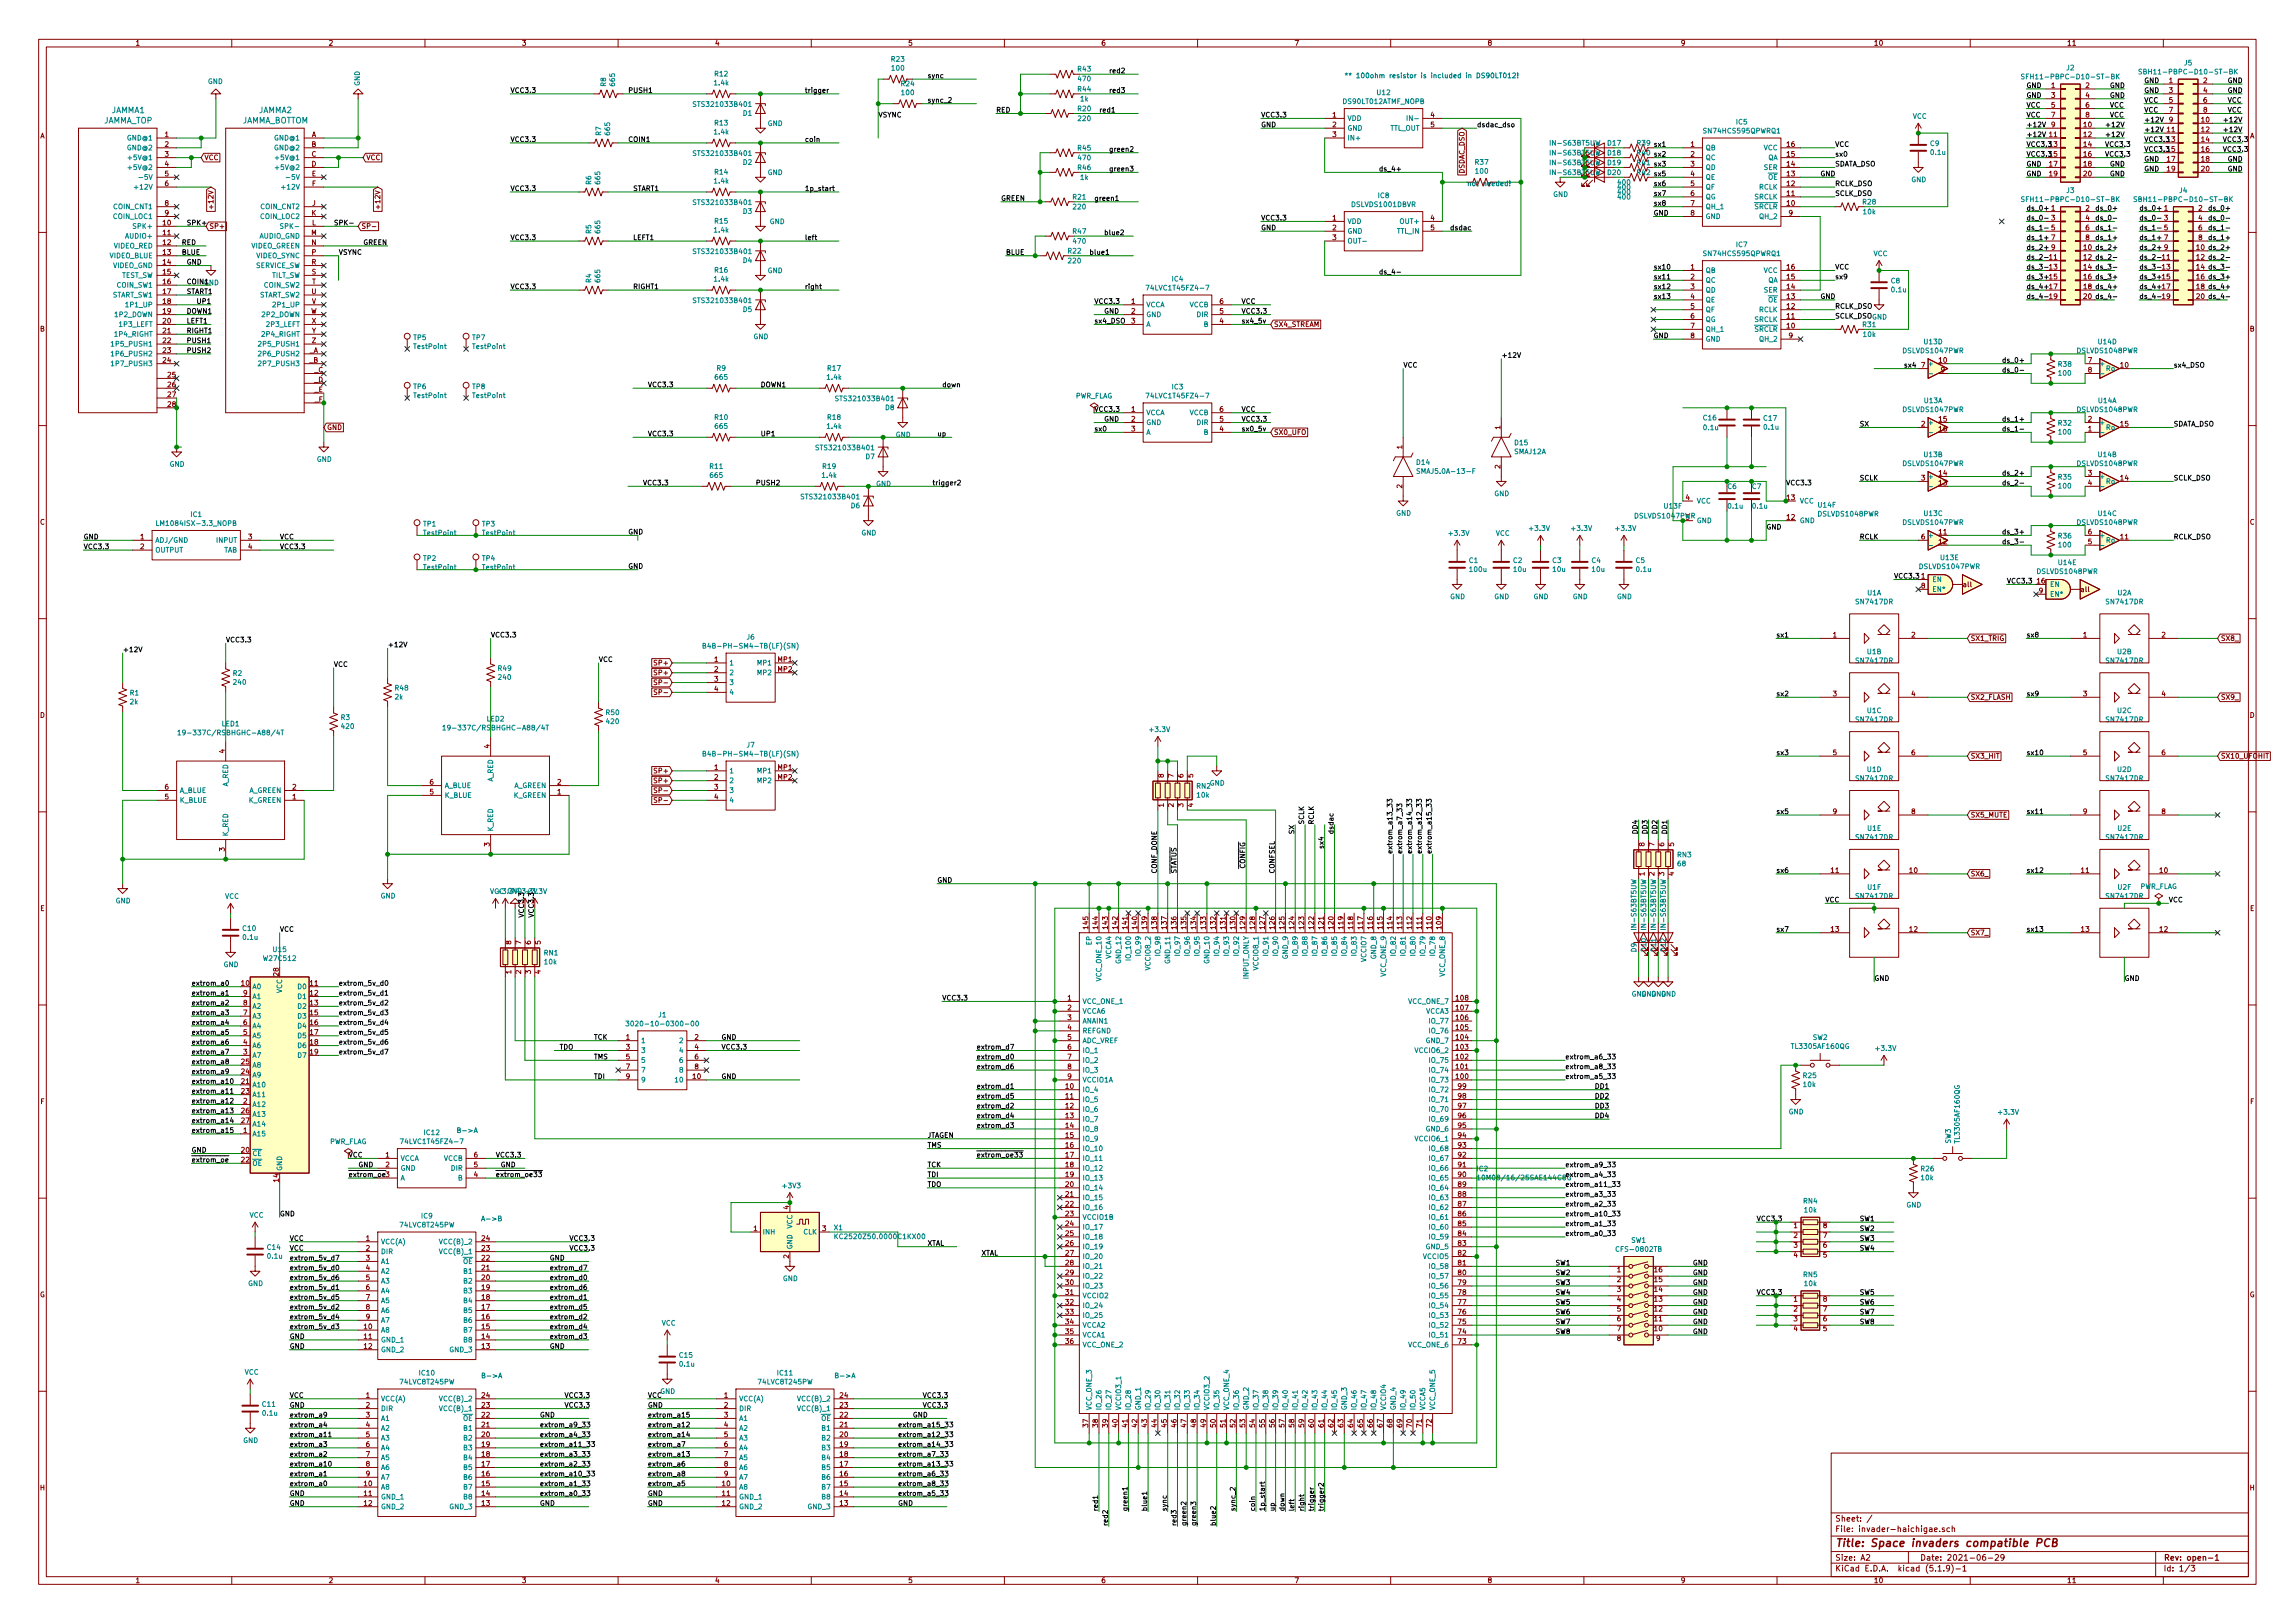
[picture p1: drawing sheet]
<svg xmlns="http://www.w3.org/2000/svg" width="594mm" height="420mm" viewBox="0 0 594 420" stroke-linecap="round" stroke-linejoin="round" font-family="sans-serif">
<defs><g id="words">
<text font-size="2.8" fill="#840000" x="475" y="400.4">Title: Space invaders compatible PCB</text>
<g font-size="2.1" fill="#008484">
<text x="28.8" y="29.3">JAMMA1</text>
<text x="66.9" y="29.3">JAMMA2</text>
<text x="26.7" y="31.9">JAMMA_TOP</text>
<text x="62.4" y="31.9">JAMMA_BOTTOM</text>
</g>
<g font-size="2.1" fill="#840000">
<text x="475" y="393.9">Sheet: /</text>
<text x="475" y="396.6">File: invader-haichigae.sch</text>
<text x="475" y="406.8">KiCad E.D.A. kicad (5.1.9)-1</text>
<text x="475" y="404">Size: A2</text>
<text x="497" y="404">Date: 2021-06-29</text>
<text x="560" y="404">Rev: open-1</text>
<text x="560" y="406.8">Id: 1/3</text>
</g>
<g font-size="1.8" fill="#840000">
<text x="35" y="11.8">1</text>
<text x="85" y="11.8">2</text>
<text x="135" y="11.8">3</text>
<text x="185" y="11.8">4</text>
<text x="235" y="11.8">5</text>
<text x="285" y="11.8">6</text>
<text x="335" y="11.8">7</text>
<text x="385" y="11.8">8</text>
<text x="435" y="11.8">9</text>
<text x="485" y="11.8">10</text>
<text x="535" y="11.8">11</text>
<text x="531" y="22.8">1</text>
<text x="539.9" y="22.8">2</text>
<text x="561.5" y="21.5">1</text>
<text x="570.4" y="21.5">2</text>
<text x="531" y="25.3">3</text>
<text x="531" y="27.9">5</text>
<text x="539.9" y="25.3">4</text>
<text x="539.9" y="27.9">6</text>
<text x="561.5" y="24">3</text>
<text x="561.5" y="26.6">5</text>
<text x="561.5" y="29.1">7</text>
<text x="570.4" y="24">4</text>
<text x="570.4" y="26.6">6</text>
<text x="570.4" y="29.1">8</text>
<text x="10.4" y="35.8">A</text>
<text x="42.7" y="35.5">1</text>
<text x="80.6" y="35.5">A</text>
<text x="345" y="30.4">1</text>
<text x="345" y="32.9">2</text>
<text x="345" y="35.5">3</text>
<text x="370.4" y="30.4">4</text>
<text x="370.4" y="32.9">5</text>
<text x="530.5" y="35.5">11</text>
<text x="531" y="30.4">7</text>
<text x="531" y="32.9">9</text>
<text x="539.4" y="32.9">10</text>
<text x="539.4" y="35.5">12</text>
<text x="539.9" y="30.4">8</text>
<text x="561" y="34.2">11</text>
<text x="561.5" y="31.7">9</text>
<text x="569.9" y="31.7">10</text>
<text x="569.9" y="34.2">12</text>
<text x="582.4" y="35.8">A</text>
<text x="42.7" y="38">2</text>
<text x="42.7" y="40.6">3</text>
<text x="52.9" y="41.4">VCC</text>
<text x="80.6" y="38">B</text>
<text x="80.6" y="40.6">C</text>
<text x="94.8" y="41.4">VCC</text>
<text x="401.8" y="40.2">IN-S63BT5UW</text>
<text x="437.7" y="38">1</text>
<text x="437.7" y="40.6">2</text>
<text x="462.6" y="40.6">15</text>
<text x="462.6" y="38">16</text>
<text x="539.4" y="38">14</text>
<text x="539.4" y="40.6">16</text>
<text x="561" y="41.8">17</text>
<text x="569.9" y="36.7">14</text>
<text x="569.9" y="39.3">16</text>
<text x="569.9" y="41.8">18</text>
<text x="42.7" y="43.1">4</text>
<text x="42.7" y="45.6">5</text>
<text x="80.6" y="43.1">D</text>
<text x="80.7" y="45.6">E</text>
<text x="379.1" y="45.1" transform="rotate(-90 379.1 45.1)">DSDAC_DSO</text>
<text x="401.8" y="45.3">IN-S63BT5UW</text>
<text x="401.8" y="42.8">IN-S63BT5UW</text>
<text x="437.7" y="43.1">3</text>
<text x="437.7" y="45.6">4</text>
<text x="462.6" y="45.6">13</text>
<text x="462.6" y="43.1">14</text>
<text x="530.5" y="43.1">17</text>
<text x="530.5" y="45.6">19</text>
<text x="539.4" y="43.1">18</text>
<text x="539.4" y="45.6">20</text>
<text x="561" y="44.4">19</text>
<text x="569.9" y="44.4">20</text>
<text x="42.7" y="48.2">6</text>
<text x="42.7" y="53.3">8</text>
<text x="55.2" y="53.4" transform="rotate(-90 55.2 53.4)">+12V</text>
<text x="80.7" y="48.2">F</text>
<text x="80.8" y="53.3">J</text>
<text x="98.4" y="53.4" transform="rotate(-90 98.4 53.4)">+12V</text>
<text x="437.7" y="48.2">5</text>
<text x="437.7" y="50.7">6</text>
<text x="437.7" y="53.3">7</text>
<text x="462.6" y="53.3">10</text>
<text x="462.6" y="50.7">11</text>
<text x="462.6" y="48.2">12</text>
<text x="42.2" y="58.3">10</text>
<text x="42.7" y="55.8">9</text>
<text x="54.1" y="59.2">SP+</text>
<text x="80.6" y="55.8">K</text>
<text x="80.7" y="58.3">L</text>
<text x="93.5" y="59.2">SP-</text>
<text x="345" y="57.1">1</text>
<text x="345" y="59.6">2</text>
<text x="370.4" y="57.1">4</text>
<text x="370.4" y="59.6">5</text>
<text x="437.7" y="55.8">8</text>
<text x="463.1" y="55.8">9</text>
<text x="531" y="54.5">1</text>
<text x="531" y="57.1">3</text>
<text x="531" y="59.6">5</text>
<text x="539.9" y="54.5">2</text>
<text x="539.9" y="57.1">4</text>
<text x="539.9" y="59.6">6</text>
<text x="560.2" y="54.5">1</text>
<text x="560.2" y="57.1">3</text>
<text x="560.2" y="59.6">5</text>
<text x="569.1" y="54.5">2</text>
<text x="569.1" y="57.1">4</text>
<text x="569.1" y="59.6">6</text>
<text x="42.2" y="60.9">11</text>
<text x="42.2" y="63.4">12</text>
<text x="42.2" y="66">13</text>
<text x="80.5" y="60.9">M</text>
<text x="80.6" y="63.4">N</text>
<text x="80.7" y="66">P</text>
<text x="345" y="62.1">3</text>
<text x="531" y="62.1">7</text>
<text x="531" y="64.7">9</text>
<text x="539.9" y="62.1">8</text>
<text x="560.2" y="62.1">7</text>
<text x="560.2" y="64.7">9</text>
<text x="569.1" y="62.1">8</text>
<text x="42.2" y="68.5">14</text>
<text x="42.2" y="71">15</text>
<text x="80.6" y="68.5">R</text>
<text x="80.7" y="71">S</text>
<text x="437.7" y="69.8">1</text>
<text x="462.6" y="69.8">16</text>
<text x="530.5" y="67.2">11</text>
<text x="530.5" y="69.8">13</text>
<text x="559.7" y="67.2">11</text>
<text x="559.7" y="69.8">13</text>
<text x="42.2" y="73.6">16</text>
<text x="42.2" y="76.1">17</text>
<text x="80.6" y="76.1">U</text>
<text x="80.7" y="73.6">T</text>
<text x="437.7" y="72.3">2</text>
<text x="437.7" y="74.8">3</text>
<text x="437.7" y="77.4">4</text>
<text x="462.6" y="77.4">13</text>
<text x="462.6" y="74.8">14</text>
<text x="462.6" y="72.3">15</text>
<text x="530.5" y="77.4">19</text>
<text x="559.7" y="77.4">19</text>
<text x="42.2" y="78.7">18</text>
<text x="42.2" y="81.2">19</text>
<text x="42.2" y="83.7">20</text>
<text x="80.4" y="81.2">W</text>
<text x="80.7" y="78.7">V</text>
<text x="80.7" y="83.7">X</text>
<text x="292.9" y="78.7">1</text>
<text x="292.9" y="81.2">2</text>
<text x="292.9" y="83.7">3</text>
<text x="315.7" y="83.7">4</text>
<text x="315.7" y="81.2">5</text>
<text x="315.7" y="78.7">6</text>
<text x="437.7" y="79.9">5</text>
<text x="437.7" y="82.5">6</text>
<text x="462.6" y="82.5">11</text>
<text x="462.6" y="79.9">12</text>
<text x="10.4" y="85.8">B</text>
<text x="42.2" y="86.3">21</text>
<text x="42.2" y="88.8">22</text>
<text x="80.7" y="86.3">Y</text>
<text x="80.7" y="88.8">Z</text>
<text x="329.7" y="84.6">SX4_STREAM</text>
<text x="437.7" y="85">7</text>
<text x="437.7" y="87.5">8</text>
<text x="462.6" y="85">10</text>
<text x="463.1" y="87.5">9</text>
<text x="582.4" y="85.8">B</text>
<text x="42.2" y="91.4">23</text>
<text x="42.2" y="93.9">24</text>
<text x="80.2" y="91.4">_A</text>
<text x="80.2" y="93.9">_B</text>
<text x="497.4" y="95.2">7</text>
<text x="502" y="93.9">10</text>
<text x="540.5" y="93.9">7</text>
<text x="548.9" y="95.2">10</text>
<text x="43.5" y="97.7">25</text>
<text x="43.5" y="100.2">26</text>
<text x="81.4" y="96.4">_C</text>
<text x="81.4" y="99">_D</text>
<text x="81.5" y="101.5">_E</text>
<text x="502.4" y="96.4">9</text>
<text x="540.5" y="96.4">8</text>
<text x="43.5" y="102.8">27</text>
<text x="43.5" y="105.3">28</text>
<text x="81.5" y="104.1">_F</text>
<text x="292.9" y="106.6">1</text>
<text x="315.7" y="106.6">6</text>
<text x="84.6" y="111.3">GND</text>
<text x="292.9" y="109.1">2</text>
<text x="292.9" y="111.7">3</text>
<text x="315.7" y="111.7">4</text>
<text x="315.7" y="109.1">5</text>
<text x="329.7" y="112.6">SX0_UFO</text>
<text x="388.4" y="111.1" transform="rotate(-90 388.4 111.1)">1</text>
<text x="497.4" y="110.4">2</text>
<text x="502" y="109.1">15</text>
<text x="502" y="111.7">16</text>
<text x="540.5" y="111.7">1</text>
<text x="540.5" y="109.1">2</text>
<text x="548.9" y="110.4">15</text>
<text x="363" y="116.2" transform="rotate(-90 363 116.2)">1</text>
<text x="388.4" y="121.3" transform="rotate(-90 388.4 121.3)">2</text>
<text x="497.4" y="124.4">3</text>
<text x="502" y="125.6">13</text>
<text x="502" y="123.1">14</text>
<text x="540.5" y="123.1">3</text>
<text x="540.5" y="125.6">4</text>
<text x="548.9" y="124.4">14</text>
<text x="363" y="126.4" transform="rotate(-90 363 126.4)">2</text>
<text x="436.4" y="129.5">4</text>
<text x="462.6" y="129.5">13</text>
<text x="10.4" y="135.8">C</text>
<text x="462.6" y="134.5">12</text>
<text x="582.4" y="135.8">C</text>
<text x="36.3" y="139.6">1</text>
<text x="36.3" y="142.2">2</text>
<text x="64.3" y="139.6">3</text>
<text x="64.3" y="142.2">4</text>
<text x="497.4" y="139.6">6</text>
<text x="502" y="138.3">11</text>
<text x="502" y="140.9">12</text>
<text x="540.5" y="140.9">5</text>
<text x="540.5" y="138.3">6</text>
<text x="548.9" y="139.6">11</text>
<text x="497.4" y="149.8">1</text>
<text x="497.4" y="152.3">8</text>
<text x="508.3" y="152">all</text>
<text x="527.4" y="151">16</text>
<text x="527.8" y="153.6">9</text>
<text x="538.8" y="153.3">all</text>
<text x="474.5" y="165">1</text>
<text x="494.8" y="165">2</text>
<text x="510.1" y="165.9">SX1_TRIG</text>
<text x="539.3" y="165">1</text>
<text x="559.6" y="165">2</text>
<text x="574.8" y="165.9">SX8_</text>
<text x="169.8" y="172.3">SP+</text>
<text x="184.9" y="171.4">1</text>
<text x="184.9" y="173.9">2</text>
<text x="201.4" y="171.4">MP1</text>
<text x="201.4" y="173.9">MP2</text>
<text x="169.8" y="174.8">SP+</text>
<text x="170.3" y="179.9">SP-</text>
<text x="170.3" y="177.3">SP-</text>
<text x="184.9" y="176.4">3</text>
<text x="184.9" y="179">4</text>
<text x="10.4" y="185.8">D</text>
<text x="474.5" y="180.3">3</text>
<text x="494.8" y="180.3">4</text>
<text x="510.1" y="181.1">SX2_FLASH</text>
<text x="539.3" y="180.3">3</text>
<text x="559.6" y="180.3">4</text>
<text x="574.8" y="181.1">SX9_</text>
<text x="582.4" y="185.8">D</text>
<text x="58.2" y="195" transform="rotate(-90 58.2 195)">4</text>
<text x="126.7" y="193.7" transform="rotate(-90 126.7 193.7)">4</text>
<text x="474.5" y="195.5">5</text>
<text x="494.8" y="195.5">6</text>
<text x="510.1" y="196.4">SX3_HIT</text>
<text x="539.3" y="195.5">5</text>
<text x="559.6" y="195.5">6</text>
<text x="574.8" y="196.4">SX10_UFOHIT</text>
<text x="111.3" y="203.1">6</text>
<text x="144.3" y="203.1">2</text>
<text x="169.8" y="200.2">SP+</text>
<text x="169.8" y="202.7">SP+</text>
<text x="184.9" y="199.3">1</text>
<text x="184.9" y="201.8">2</text>
<text x="201.4" y="199.3">MP1</text>
<text x="201.4" y="201.8">MP2</text>
<text x="301.2" y="201.3" transform="rotate(-90 301.2 201.3)">8</text>
<text x="303.8" y="201.3" transform="rotate(-90 303.8 201.3)">7</text>
<text x="306.3" y="201.3" transform="rotate(-90 306.3 201.3)">6</text>
<text x="308.9" y="201.3" transform="rotate(-90 308.9 201.3)">5</text>
<text x="42.7" y="206.9">5</text>
<text x="42.7" y="204.4">6</text>
<text x="75.7" y="206.9">1</text>
<text x="75.7" y="204.4">2</text>
<text x="111.3" y="205.7">5</text>
<text x="144.3" y="205.7">1</text>
<text x="170.3" y="207.8">SP-</text>
<text x="170.3" y="205.3">SP-</text>
<text x="184.9" y="204.4">3</text>
<text x="184.9" y="206.9">4</text>
<text x="301.2" y="208.9" transform="rotate(-90 301.2 208.9)">1</text>
<text x="303.8" y="208.9" transform="rotate(-90 303.8 208.9)">2</text>
<text x="306.3" y="208.9" transform="rotate(-90 306.3 208.9)">3</text>
<text x="308.9" y="208.9" transform="rotate(-90 308.9 208.9)">4</text>
<text x="474.5" y="210.7">9</text>
<text x="494.8" y="210.7">8</text>
<text x="510.1" y="211.6">SX5_MUTE</text>
<text x="539.3" y="210.7">9</text>
<text x="559.6" y="210.7">8</text>
<text x="58.2" y="220.4" transform="rotate(-90 58.2 220.4)">3</text>
<text x="126.7" y="219.1" transform="rotate(-90 126.7 219.1)">3</text>
<text x="425.7" y="219.1" transform="rotate(-90 425.7 219.1)">8</text>
<text x="428.2" y="219.1" transform="rotate(-90 428.2 219.1)">7</text>
<text x="430.8" y="219.1" transform="rotate(-90 430.8 219.1)">6</text>
<text x="433.3" y="219.1" transform="rotate(-90 433.3 219.1)">5</text>
<text x="425.7" y="226.7" transform="rotate(-90 425.7 226.7)">1</text>
<text x="428.2" y="226.7" transform="rotate(-90 428.2 226.7)">2</text>
<text x="430.8" y="226.7" transform="rotate(-90 430.8 226.7)">3</text>
<text x="433.3" y="226.7" transform="rotate(-90 433.3 226.7)">4</text>
<text x="474" y="226">11</text>
<text x="494.3" y="226">10</text>
<text x="510.1" y="226.9">SX6_</text>
<text x="538.8" y="226">11</text>
<text x="559.1" y="226">10</text>
<text x="10.4" y="235.8">E</text>
<text x="582.4" y="235.8">E</text>
<text x="132.3" y="244.5" transform="rotate(-90 132.3 244.5)">8</text>
<text x="134.9" y="244.5" transform="rotate(-90 134.9 244.5)">7</text>
<text x="137.4" y="244.5" transform="rotate(-90 137.4 244.5)">6</text>
<text x="140" y="244.5" transform="rotate(-90 140 244.5)">5</text>
<text x="281.7" y="240.4" transform="rotate(-90 281.7 240.4)">145</text>
<text x="284.2" y="240.4" transform="rotate(-90 284.2 240.4)">144</text>
<text x="286.8" y="240.4" transform="rotate(-90 286.8 240.4)">143</text>
<text x="289.3" y="240.4" transform="rotate(-90 289.3 240.4)">142</text>
<text x="291.8" y="240.4" transform="rotate(-90 291.8 240.4)">141</text>
<text x="294.4" y="240.4" transform="rotate(-90 294.4 240.4)">140</text>
<text x="296.9" y="240.4" transform="rotate(-90 296.9 240.4)">139</text>
<text x="299.5" y="240.4" transform="rotate(-90 299.5 240.4)">138</text>
<text x="302" y="240.4" transform="rotate(-90 302 240.4)">137</text>
<text x="304.5" y="240.4" transform="rotate(-90 304.5 240.4)">136</text>
<text x="307.1" y="240.4" transform="rotate(-90 307.1 240.4)">135</text>
<text x="309.6" y="240.4" transform="rotate(-90 309.6 240.4)">134</text>
<text x="312.2" y="240.4" transform="rotate(-90 312.2 240.4)">133</text>
<text x="314.7" y="240.4" transform="rotate(-90 314.7 240.4)">132</text>
<text x="317.2" y="240.4" transform="rotate(-90 317.2 240.4)">131</text>
<text x="319.8" y="240.4" transform="rotate(-90 319.8 240.4)">130</text>
<text x="322.3" y="240.4" transform="rotate(-90 322.3 240.4)">129</text>
<text x="324.9" y="240.4" transform="rotate(-90 324.9 240.4)">128</text>
<text x="327.4" y="240.4" transform="rotate(-90 327.4 240.4)">127</text>
<text x="329.9" y="240.4" transform="rotate(-90 329.9 240.4)">126</text>
<text x="332.5" y="240.4" transform="rotate(-90 332.5 240.4)">125</text>
<text x="335" y="240.4" transform="rotate(-90 335 240.4)">124</text>
<text x="337.6" y="240.4" transform="rotate(-90 337.6 240.4)">123</text>
<text x="340.1" y="240.4" transform="rotate(-90 340.1 240.4)">122</text>
<text x="342.6" y="240.4" transform="rotate(-90 342.6 240.4)">121</text>
<text x="345.2" y="240.4" transform="rotate(-90 345.2 240.4)">120</text>
<text x="347.7" y="240.4" transform="rotate(-90 347.7 240.4)">119</text>
<text x="350.3" y="240.4" transform="rotate(-90 350.3 240.4)">118</text>
<text x="352.8" y="240.4" transform="rotate(-90 352.8 240.4)">117</text>
<text x="355.3" y="240.4" transform="rotate(-90 355.3 240.4)">116</text>
<text x="357.9" y="240.4" transform="rotate(-90 357.9 240.4)">115</text>
<text x="360.4" y="240.4" transform="rotate(-90 360.4 240.4)">114</text>
<text x="363" y="240.4" transform="rotate(-90 363 240.4)">113</text>
<text x="365.5" y="240.4" transform="rotate(-90 365.5 240.4)">112</text>
<text x="368" y="240.4" transform="rotate(-90 368 240.4)">111</text>
<text x="370.6" y="240.4" transform="rotate(-90 370.6 240.4)">110</text>
<text x="373.1" y="240.4" transform="rotate(-90 373.1 240.4)">109</text>
<text x="474" y="241.2">13</text>
<text x="494.3" y="241.2">12</text>
<text x="510.1" y="242.1">SX7_</text>
<text x="538.8" y="241.2">13</text>
<text x="559.1" y="241.2">12</text>
<text x="426.1" y="246.3" transform="rotate(-90 426.1 246.3)">D10</text>
<text x="428.7" y="246.3" transform="rotate(-90 428.7 246.3)">D11</text>
<text x="431.2" y="246.3" transform="rotate(-90 431.2 246.3)">D12</text>
<text x="62.5" y="255.2">10</text>
<text x="63" y="257.7">9</text>
<text x="72.1" y="252.6" transform="rotate(-90 72.1 252.6)">28</text>
<text x="80.3" y="255.2">11</text>
<text x="80.3" y="257.7">12</text>
<text x="132.3" y="252.1" transform="rotate(-90 132.3 252.1)">1</text>
<text x="134.9" y="252.1" transform="rotate(-90 134.9 252.1)">2</text>
<text x="137.4" y="252.1" transform="rotate(-90 137.4 252.1)">3</text>
<text x="140" y="252.1" transform="rotate(-90 140 252.1)">4</text>
<text x="63" y="262.8">7</text>
<text x="63" y="260.3">8</text>
<text x="80.3" y="260.3">13</text>
<text x="80.3" y="262.8">15</text>
<text x="276.4" y="259">1</text>
<text x="276.4" y="261.5">2</text>
<text x="377" y="261.5">107</text>
<text x="377" y="259">108</text>
<text x="63" y="267.9">5</text>
<text x="63" y="265.3">6</text>
<text x="80.3" y="265.3">16</text>
<text x="80.3" y="267.9">17</text>
<text x="162.1" y="269.2">1</text>
<text x="179.9" y="269.2">2</text>
<text x="276.4" y="264.1">3</text>
<text x="276.4" y="266.6">4</text>
<text x="276.4" y="269.2">5</text>
<text x="377" y="269.2">104</text>
<text x="377" y="266.6">105</text>
<text x="377" y="264.1">106</text>
<text x="62.5" y="275.5">25</text>
<text x="63" y="273">3</text>
<text x="63" y="270.4">4</text>
<text x="80.3" y="270.4">18</text>
<text x="80.3" y="273">19</text>
<text x="162.1" y="271.7">3</text>
<text x="162.1" y="274.2">5</text>
<text x="179.9" y="271.7">4</text>
<text x="179.9" y="274.2">6</text>
<text x="276.4" y="271.7">6</text>
<text x="276.4" y="274.2">7</text>
<text x="377" y="274.2">102</text>
<text x="377" y="271.7">103</text>
<text x="62.5" y="280.6">21</text>
<text x="62.5" y="278">24</text>
<text x="162.1" y="276.8">7</text>
<text x="162.1" y="279.3">9</text>
<text x="179.4" y="279.3">10</text>
<text x="179.9" y="276.8">8</text>
<text x="275.9" y="281.9">10</text>
<text x="276.4" y="276.8">8</text>
<text x="276.4" y="279.3">9</text>
<text x="377" y="279.3">100</text>
<text x="377" y="276.8">101</text>
<text x="377.5" y="281.9">99</text>
<text x="10.5" y="285.8">F</text>
<text x="62.5" y="283.1">23</text>
<text x="63" y="285.7">2</text>
<text x="275.9" y="284.4">11</text>
<text x="275.9" y="286.9">12</text>
<text x="377.5" y="286.9">97</text>
<text x="377.5" y="284.4">98</text>
<text x="582.5" y="285.8">F</text>
<text x="62.5" y="288.2">26</text>
<text x="62.5" y="290.7">27</text>
<text x="63" y="293.3">1</text>
<text x="275.9" y="289.5">13</text>
<text x="275.9" y="292">14</text>
<text x="377.5" y="292">95</text>
<text x="377.5" y="289.5">96</text>
<text x="62.5" y="298.4">20</text>
<text x="99.8" y="299.6">1</text>
<text x="122.7" y="299.6">6</text>
<text x="275.9" y="294.6">15</text>
<text x="275.9" y="297.1">16</text>
<text x="275.9" y="299.6">17</text>
<text x="377.5" y="299.6">92</text>
<text x="377.5" y="297.1">93</text>
<text x="377.5" y="294.6">94</text>
<text x="62.5" y="300.9">22</text>
<text x="72.1" y="305.9" transform="rotate(-90 72.1 305.9)">14</text>
<text x="99.8" y="302.2">2</text>
<text x="99.8" y="304.7">3</text>
<text x="122.7" y="304.7">4</text>
<text x="122.7" y="302.2">5</text>
<text x="275.9" y="302.2">18</text>
<text x="275.9" y="304.7">19</text>
<text x="377.5" y="304.7">90</text>
<text x="377.5" y="302.2">91</text>
<text x="275.9" y="307.3">20</text>
<text x="275.9" y="309.8">21</text>
<text x="377.5" y="309.8">88</text>
<text x="377.5" y="307.3">89</text>
<text x="204.2" y="313.1" transform="rotate(-90 204.2 313.1)">4</text>
<text x="275.9" y="312.3">22</text>
<text x="275.9" y="314.9">23</text>
<text x="275.9" y="317.4">24</text>
<text x="377.5" y="317.4">85</text>
<text x="377.5" y="314.9">86</text>
<text x="377.5" y="312.3">87</text>
<text x="464.3" y="317.9">1</text>
<text x="472" y="317.9">8</text>
<text x="94.8" y="321.2">1</text>
<text x="94.8" y="323.8">2</text>
<text x="124.8" y="323.8">23</text>
<text x="124.8" y="321.2">24</text>
<text x="195.1" y="318.7">1</text>
<text x="212.9" y="318.7">3</text>
<text x="275.9" y="320">25</text>
<text x="275.9" y="322.5">26</text>
<text x="377.5" y="322.5">83</text>
<text x="377.5" y="320">84</text>
<text x="464.3" y="320.5">2</text>
<text x="464.3" y="323">3</text>
<text x="472" y="323">6</text>
<text x="472" y="320.5">7</text>
<text x="94.8" y="326.3">3</text>
<text x="94.8" y="328.8">4</text>
<text x="124.8" y="328.8">21</text>
<text x="124.8" y="326.3">22</text>
<text x="204.2" y="325.8" transform="rotate(-90 204.2 325.8)">2</text>
<text x="275.9" y="325">27</text>
<text x="275.9" y="327.6">28</text>
<text x="377.5" y="327.6">81</text>
<text x="377.5" y="325">82</text>
<text x="418.6" y="329.4">1</text>
<text x="428.3" y="329.4">16</text>
<text x="464.3" y="325.5">4</text>
<text x="472" y="325.5">5</text>
<text x="10.3" y="335.8">G</text>
<text x="94.8" y="331.4">5</text>
<text x="94.8" y="333.9">6</text>
<text x="124.8" y="333.9">19</text>
<text x="124.8" y="331.4">20</text>
<text x="275.9" y="330.1">29</text>
<text x="275.9" y="332.7">30</text>
<text x="275.9" y="335.2">31</text>
<text x="377.5" y="335.2">78</text>
<text x="377.5" y="332.7">79</text>
<text x="377.5" y="330.1">80</text>
<text x="418.6" y="331.9">2</text>
<text x="418.6" y="334.4">3</text>
<text x="428.3" y="334.4">14</text>
<text x="428.3" y="331.9">15</text>
<text x="582.3" y="335.8">G</text>
<text x="94.8" y="336.5">7</text>
<text x="94.8" y="339">8</text>
<text x="94.8" y="341.5">9</text>
<text x="124.8" y="341.5">16</text>
<text x="124.8" y="339">17</text>
<text x="124.8" y="336.5">18</text>
<text x="275.9" y="337.7">32</text>
<text x="275.9" y="340.3">33</text>
<text x="377.5" y="340.3">76</text>
<text x="377.5" y="337.7">77</text>
<text x="418.6" y="337">4</text>
<text x="418.6" y="339.5">5</text>
<text x="428.3" y="339.5">12</text>
<text x="428.3" y="337">13</text>
<text x="464.3" y="337">1</text>
<text x="464.3" y="339.5">2</text>
<text x="472" y="339.5">7</text>
<text x="472" y="337">8</text>
<text x="94.3" y="344.1">10</text>
<text x="94.3" y="346.6">11</text>
<text x="124.8" y="346.6">14</text>
<text x="124.8" y="344.1">15</text>
<text x="275.9" y="342.8">34</text>
<text x="275.9" y="345.4">35</text>
<text x="275.9" y="347.9">36</text>
<text x="377.5" y="347.9">73</text>
<text x="377.5" y="345.4">74</text>
<text x="377.5" y="342.8">75</text>
<text x="418.6" y="342.1">6</text>
<text x="418.6" y="344.6">7</text>
<text x="418.6" y="347.1">8</text>
<text x="428.3" y="344.6">10</text>
<text x="428.3" y="342.1">11</text>
<text x="428.8" y="347.1">9</text>
<text x="464.3" y="342.1">3</text>
<text x="464.3" y="344.6">4</text>
<text x="472" y="344.6">5</text>
<text x="472" y="342.1">6</text>
<text x="94.3" y="349.2">12</text>
<text x="124.8" y="349.2">13</text>
<text x="94.8" y="361.9">1</text>
<text x="94.8" y="364.4">2</text>
<text x="124.8" y="364.4">23</text>
<text x="124.8" y="361.9">24</text>
<text x="187.5" y="361.9">1</text>
<text x="187.5" y="364.4">2</text>
<text x="217.5" y="364.4">23</text>
<text x="217.5" y="361.9">24</text>
<text x="94.8" y="366.9">3</text>
<text x="94.8" y="369.5">4</text>
<text x="124.8" y="369.5">21</text>
<text x="124.8" y="366.9">22</text>
<text x="187.5" y="366.9">3</text>
<text x="187.5" y="369.5">4</text>
<text x="217.5" y="369.5">21</text>
<text x="217.5" y="366.9">22</text>
<text x="281.7" y="369.4" transform="rotate(-90 281.7 369.4)">37</text>
<text x="284.2" y="369.4" transform="rotate(-90 284.2 369.4)">38</text>
<text x="286.8" y="369.4" transform="rotate(-90 286.8 369.4)">39</text>
<text x="289.3" y="369.4" transform="rotate(-90 289.3 369.4)">40</text>
<text x="291.8" y="369.4" transform="rotate(-90 291.8 369.4)">41</text>
<text x="294.4" y="369.4" transform="rotate(-90 294.4 369.4)">42</text>
<text x="296.9" y="369.4" transform="rotate(-90 296.9 369.4)">43</text>
<text x="299.5" y="369.4" transform="rotate(-90 299.5 369.4)">44</text>
<text x="302" y="369.4" transform="rotate(-90 302 369.4)">45</text>
<text x="304.5" y="369.4" transform="rotate(-90 304.5 369.4)">46</text>
<text x="307.1" y="369.4" transform="rotate(-90 307.1 369.4)">47</text>
<text x="309.6" y="369.4" transform="rotate(-90 309.6 369.4)">48</text>
<text x="312.2" y="369.4" transform="rotate(-90 312.2 369.4)">49</text>
<text x="314.7" y="369.4" transform="rotate(-90 314.7 369.4)">50</text>
<text x="317.2" y="369.4" transform="rotate(-90 317.2 369.4)">51</text>
<text x="319.8" y="369.4" transform="rotate(-90 319.8 369.4)">52</text>
<text x="322.3" y="369.4" transform="rotate(-90 322.3 369.4)">53</text>
<text x="324.9" y="369.4" transform="rotate(-90 324.9 369.4)">54</text>
<text x="327.4" y="369.4" transform="rotate(-90 327.4 369.4)">55</text>
<text x="329.9" y="369.4" transform="rotate(-90 329.9 369.4)">56</text>
<text x="332.5" y="369.4" transform="rotate(-90 332.5 369.4)">57</text>
<text x="335" y="369.4" transform="rotate(-90 335 369.4)">58</text>
<text x="337.6" y="369.4" transform="rotate(-90 337.6 369.4)">59</text>
<text x="340.1" y="369.4" transform="rotate(-90 340.1 369.4)">60</text>
<text x="342.6" y="369.4" transform="rotate(-90 342.6 369.4)">61</text>
<text x="345.2" y="369.4" transform="rotate(-90 345.2 369.4)">62</text>
<text x="347.7" y="369.4" transform="rotate(-90 347.7 369.4)">63</text>
<text x="350.3" y="369.4" transform="rotate(-90 350.3 369.4)">64</text>
<text x="352.8" y="369.4" transform="rotate(-90 352.8 369.4)">65</text>
<text x="355.3" y="369.4" transform="rotate(-90 355.3 369.4)">66</text>
<text x="357.9" y="369.4" transform="rotate(-90 357.9 369.4)">67</text>
<text x="360.4" y="369.4" transform="rotate(-90 360.4 369.4)">68</text>
<text x="363" y="369.4" transform="rotate(-90 363 369.4)">69</text>
<text x="365.5" y="369.4" transform="rotate(-90 365.5 369.4)">70</text>
<text x="368" y="369.4" transform="rotate(-90 368 369.4)">71</text>
<text x="370.6" y="369.4" transform="rotate(-90 370.6 369.4)">72</text>
<text x="94.8" y="372">5</text>
<text x="94.8" y="374.6">6</text>
<text x="94.8" y="377.1">7</text>
<text x="124.8" y="377.1">18</text>
<text x="124.8" y="374.6">19</text>
<text x="124.8" y="372">20</text>
<text x="187.5" y="372">5</text>
<text x="187.5" y="374.6">6</text>
<text x="187.5" y="377.1">7</text>
<text x="217.5" y="377.1">18</text>
<text x="217.5" y="374.6">19</text>
<text x="217.5" y="372">20</text>
<text x="94.8" y="379.6">8</text>
<text x="94.8" y="382.2">9</text>
<text x="124.8" y="382.2">16</text>
<text x="124.8" y="379.6">17</text>
<text x="187.5" y="379.6">8</text>
<text x="187.5" y="382.2">9</text>
<text x="217.5" y="382.2">16</text>
<text x="217.5" y="379.6">17</text>
<text x="10.4" y="385.8">H</text>
<text x="94.3" y="384.7">10</text>
<text x="94.3" y="387.3">11</text>
<text x="94.3" y="389.8">12</text>
<text x="124.8" y="389.8">13</text>
<text x="124.8" y="387.3">14</text>
<text x="124.8" y="384.7">15</text>
<text x="187" y="384.7">10</text>
<text x="187" y="387.3">11</text>
<text x="187" y="389.8">12</text>
<text x="217.5" y="389.8">13</text>
<text x="217.5" y="387.3">14</text>
<text x="217.5" y="384.7">15</text>
<text x="582.4" y="385.8">H</text>
<text x="35" y="409.8">1</text>
<text x="85" y="409.8">2</text>
<text x="135" y="409.8">3</text>
<text x="185" y="409.8">4</text>
<text x="235" y="409.8">5</text>
<text x="285" y="409.8">6</text>
<text x="335" y="409.8">7</text>
<text x="385" y="409.8">8</text>
<text x="435" y="409.8">9</text>
<text x="485" y="409.8">10</text>
<text x="535" y="409.8">11</text>
</g>
<g font-size="1.8" fill="#008484">
<text x="230.8" y="16">R23</text>
<text x="565.5" y="16.9">J5</text>
<text x="53.8" y="21.7">GND</text>
<text x="93.1" y="22.3" transform="rotate(-90 93.1 22.3)">GND</text>
<text x="156.9" y="22.4" transform="rotate(-90 156.9 22.4)">R8</text>
<text x="159.2" y="22.1" transform="rotate(-90 159.2 22.1)">665</text>
<text x="185" y="22.1">1.4k</text>
<text x="185.1" y="19.8">R12</text>
<text x="230.9" y="18.3">100</text>
<text x="233.3" y="22.3">R24</text>
<text x="279" y="18.5">R43</text>
<text x="279" y="23.7">R44</text>
<text x="279.2" y="21">470</text>
<text x="525.5" y="20.5">SFH11-PBPC-D10-ST-BK</text>
<text x="535" y="18.2">J2</text>
<text x="555.9" y="19.2">SBH11-PBPC-D10-ST-BK</text>
<text x="180.2" y="27.7">STS321033B401</text>
<text x="192.4" y="30">D1</text>
<text x="233.5" y="24.6">100</text>
<text x="279" y="28.8">R20</text>
<text x="279.7" y="26.3">1k</text>
<text x="347.9" y="26.9">DS90LT012ATMF_NOPB</text>
<text x="356.5" y="24.6">U12</text>
<text x="155.6" y="35.1" transform="rotate(-90 155.6 35.1)">R7</text>
<text x="157.9" y="34.8" transform="rotate(-90 157.9 34.8)">665</text>
<text x="185" y="34.8">1.4k</text>
<text x="185.1" y="32.5">R13</text>
<text x="198.7" y="32.6">GND</text>
<text x="279.2" y="31.3">220</text>
<text x="348.7" y="31.3">VDD</text>
<text x="348.7" y="33.8">GND</text>
<text x="359.6" y="33.8">TTL_OUT</text>
<text x="365.2" y="31.3">IN-</text>
<text x="441.4" y="34.5">SN74HCS595QPWRQ1</text>
<text x="449.5" y="32.2">IC5</text>
<text x="495.1" y="30.8">VCC</text>
<text x="33" y="36.4">GND@1</text>
<text x="33" y="38.9">GND@2</text>
<text x="33.7" y="41.4">+5V@1</text>
<text x="71.1" y="36.4">GND@1</text>
<text x="71.1" y="38.9">GND@2</text>
<text x="71.8" y="41.4">+5V@1</text>
<text x="180.2" y="40.4">STS321033B401</text>
<text x="279" y="39">R45</text>
<text x="279.2" y="41.5">470</text>
<text x="348.7" y="36.4">IN+</text>
<text x="401.8" y="37.7">IN-S63BT5UW</text>
<text x="416.2" y="40.2">D18</text>
<text x="416.2" y="37.7">D17</text>
<text x="441.5" y="38.9">QB</text>
<text x="441.5" y="41.4">QC</text>
<text x="456.5" y="38.9">VCC</text>
<text x="457.6" y="41.4">QA</text>
<text x="499.7" y="37.8">C9</text>
<text x="499.9" y="40.1">0.1u</text>
<text x="33.7" y="44">+5V@2</text>
<text x="36.9" y="46.5">-5V</text>
<text x="71.8" y="44">+5V@2</text>
<text x="75" y="46.5">-5V</text>
<text x="153.1" y="47.8" transform="rotate(-90 153.1 47.8)">R6</text>
<text x="155.4" y="47.5" transform="rotate(-90 155.4 47.5)">665</text>
<text x="185" y="47.5">1.4k</text>
<text x="185.1" y="45.2">R14</text>
<text x="192.4" y="42.7">D2</text>
<text x="198.7" y="45.3">GND</text>
<text x="279" y="44">R46</text>
<text x="279.7" y="46.6">1k</text>
<text x="381.9" y="42.6">R37</text>
<text x="382.1" y="44.9">100</text>
<text x="416.2" y="45.3">D20</text>
<text x="416.2" y="42.8">D19</text>
<text x="418.9" y="47.8">400</text>
<text x="441.5" y="44">QD</text>
<text x="441.5" y="46.5">QE</text>
<text x="456.6" y="44">SER</text>
<text x="457.7" y="46.5">OE</text>
<text x="494.7" y="47.2">GND</text>
<text x="35.4" y="49.1">+12V</text>
<text x="73.5" y="49.1">+12V</text>
<text x="180.2" y="53.1">STS321033B401</text>
<text x="277.8" y="51.7">R21</text>
<text x="350.1" y="53.6">DSLVDS1001DBVR</text>
<text x="356.8" y="51.3">IC8</text>
<text x="402" y="51">GND</text>
<text x="418.9" y="51.7">400</text>
<text x="441.5" y="49.1">QF</text>
<text x="441.5" y="51.6">QG</text>
<text x="454.2" y="51.6">SRCLK</text>
<text x="455.3" y="49.1">RCLK</text>
<text x="482.2" y="52.9">R28</text>
<text x="525.5" y="52.3">SFH11-PBPC-D10-ST-BK</text>
<text x="535" y="50">J3</text>
<text x="554.6" y="52.3">SBH11-PBPC-D10-ST-BK</text>
<text x="564.2" y="50">J4</text>
<text x="29.5" y="56.7">COIN_LOC1</text>
<text x="29.6" y="54.1">COIN_CNT1</text>
<text x="35" y="59.2">SPK+</text>
<text x="67.6" y="56.7">COIN_LOC2</text>
<text x="67.7" y="54.1">COIN_CNT2</text>
<text x="73.5" y="59.2">SPK-</text>
<text x="185.1" y="57.9">R15</text>
<text x="192.4" y="55.4">D3</text>
<text x="199.2" y="58">GND</text>
<text x="277.9" y="54.2">220</text>
<text x="348.7" y="58">VDD</text>
<text x="362.8" y="58">OUT+</text>
<text x="441.5" y="54.1">QH_1</text>
<text x="441.5" y="56.7">GND</text>
<text x="454.2" y="54.1">SRCLR</text>
<text x="455.6" y="56.7">QH_2</text>
<text x="482.4" y="55.5">10k</text>
<text x="29.4" y="64.3">VIDEO_RED</text>
<text x="32.9" y="61.8">AUDIO+</text>
<text x="64.9" y="64.3">VIDEO_GREEN</text>
<text x="67.1" y="61.8">AUDIO_GND</text>
<text x="153.1" y="60.5" transform="rotate(-90 153.1 60.5)">R5</text>
<text x="155.4" y="60.2" transform="rotate(-90 155.4 60.2)">665</text>
<text x="180.2" y="65.8">STS321033B401</text>
<text x="185" y="60.2">1.4k</text>
<text x="276.5" y="65.6">R22</text>
<text x="277.8" y="60.5">R47</text>
<text x="277.9" y="63.1">470</text>
<text x="348.7" y="60.5">GND</text>
<text x="348.7" y="63">OUT-</text>
<text x="361.5" y="60.5">TTL_IN</text>
<text x="449.5" y="64">IC7</text>
<text x="28.3" y="66.8">VIDEO_BLUE</text>
<text x="29.2" y="69.4">VIDEO_GND</text>
<text x="31.3" y="71.9">TEST_SW</text>
<text x="66.1" y="69.4">SERVICE_SW</text>
<text x="66.3" y="66.8">VIDEO_SYNC</text>
<text x="70.2" y="71.9">TILT_SW</text>
<text x="185.1" y="70.6">R16</text>
<text x="192.4" y="68.1">D4</text>
<text x="198.7" y="70.7">GND</text>
<text x="276.7" y="68.2">220</text>
<text x="441.4" y="66.3">SN74HCS595QPWRQ1</text>
<text x="441.5" y="70.7">QB</text>
<text x="456.5" y="70.7">VCC</text>
<text x="484.9" y="66.3">VCC</text>
<text x="28.9" y="77">START_SW1</text>
<text x="30.4" y="74.5">COIN_SW1</text>
<text x="67" y="77">START_SW2</text>
<text x="68.5" y="74.5">COIN_SW2</text>
<text x="153.1" y="73.2" transform="rotate(-90 153.1 73.2)">R4</text>
<text x="155.4" y="72.9" transform="rotate(-90 155.4 72.9)">665</text>
<text x="185" y="72.9">1.4k</text>
<text x="297.7" y="75.2">74LVC1T45FZ4-7</text>
<text x="303.4" y="72.9">IC4</text>
<text x="441.5" y="73.2">QC</text>
<text x="441.5" y="75.7">QD</text>
<text x="456.6" y="75.7">SER</text>
<text x="457.6" y="73.2">QA</text>
<text x="489.5" y="73.3">C8</text>
<text x="489.7" y="75.7">0.1u</text>
<text x="29.9" y="82.1">1P2_DOWN</text>
<text x="33" y="79.5">1P1_UP</text>
<text x="68" y="82.1">2P2_DOWN</text>
<text x="71.1" y="79.5">2P1_UP</text>
<text x="180.2" y="78.5">STS321033B401</text>
<text x="192.4" y="80.8">D5</text>
<text x="296.7" y="79.5">VCCA</text>
<text x="296.7" y="82.1">GND</text>
<text x="307.9" y="79.5">VCCB</text>
<text x="309.9" y="82.1">DIR</text>
<text x="441.5" y="78.3">QE</text>
<text x="441.5" y="80.8">QF</text>
<text x="441.5" y="83.4">QG</text>
<text x="454.2" y="83.4">SRCLK</text>
<text x="455.3" y="80.8">RCLK</text>
<text x="457.7" y="78.3">OE</text>
<text x="29.6" y="89.7">1P5_PUSH1</text>
<text x="30" y="87.2">1P4_RIGHT</text>
<text x="31.1" y="84.6">1P3_LEFT</text>
<text x="67.7" y="89.7">2P5_PUSH1</text>
<text x="68.1" y="87.2">2P4_RIGHT</text>
<text x="69.2" y="84.6">2P3_LEFT</text>
<text x="107.1" y="88">TP5</text>
<text x="122.3" y="88">TP7</text>
<text x="195" y="87.8">GND</text>
<text x="296.7" y="84.6">A</text>
<text x="311.7" y="84.6">B</text>
<text x="441.5" y="85.9">QH_1</text>
<text x="441.5" y="88.4">GND</text>
<text x="454.2" y="85.9">SRCLR</text>
<text x="455.6" y="88.4">QH_2</text>
<text x="482.2" y="84.7">R31</text>
<text x="482.4" y="87.2">10k</text>
<text x="498.1" y="89.1">U13D</text>
<text x="543.2" y="89.1">U14D</text>
<text x="29.6" y="92.2">1P6_PUSH2</text>
<text x="29.6" y="94.8">1P7_PUSH3</text>
<text x="67.7" y="92.2">2P6_PUSH2</text>
<text x="67.7" y="94.8">2P7_PUSH3</text>
<text x="107.3" y="90.3">TestPoint</text>
<text x="122.5" y="90.3">TestPoint</text>
<text x="185.6" y="96">R9</text>
<text x="214.3" y="96">R17</text>
<text x="492.8" y="91.4">DSLVDS1047PWR</text>
<text x="499.6" y="94.8">+</text>
<text x="532.9" y="94.9">R38</text>
<text x="537.8" y="91.4">DSLVDS1048PWR</text>
<text x="543.3" y="94.8">+</text>
<text x="107.1" y="100.7">TP6</text>
<text x="122.3" y="100.7">TP8</text>
<text x="185.2" y="98.3">665</text>
<text x="214.2" y="98.3">1.4k</text>
<text x="303.4" y="100.8">IC3</text>
<text x="533" y="97.2">100</text>
<text x="545.3" y="96.1">Ro</text>
<text x="107.3" y="103">TestPoint</text>
<text x="122.5" y="103">TestPoint</text>
<text x="217" y="103.9">STS321033B401</text>
<text x="229.2" y="106.2">D8</text>
<text x="278.3" y="103.1">PWR_FLAG</text>
<text x="296.7" y="107.5">VCCA</text>
<text x="297.7" y="103.1">74LVC1T45FZ4-7</text>
<text x="307.9" y="107.5">VCCB</text>
<text x="492.8" y="106.7">DSLVDS1047PWR</text>
<text x="498.1" y="104.4">U13A</text>
<text x="537.8" y="106.7">DSLVDS1048PWR</text>
<text x="543.2" y="104.4">U14A</text>
<text x="185.1" y="108.7">R10</text>
<text x="185.2" y="111">665</text>
<text x="214.2" y="111">1.4k</text>
<text x="214.3" y="108.7">R18</text>
<text x="231.9" y="113.2">GND</text>
<text x="296.7" y="110">GND</text>
<text x="296.7" y="112.6">A</text>
<text x="309.9" y="110">DIR</text>
<text x="311.7" y="112.6">B</text>
<text x="441" y="108.8">C16</text>
<text x="441.1" y="111.3">0.1u</text>
<text x="456.6" y="108.9">C17</text>
<text x="456.7" y="111.2">0.1u</text>
<text x="499.6" y="110">+</text>
<text x="532.9" y="110.2">R32</text>
<text x="533" y="112.5">100</text>
<text x="543.3" y="110">+</text>
<text x="545.3" y="111.3">Ro</text>
<text x="82" y="119.5">GND</text>
<text x="211.9" y="116.6">STS321033B401</text>
<text x="224.1" y="118.9">D7</text>
<text x="392" y="117.6">SMAJ12A</text>
<text x="392.2" y="115.3">D15</text>
<text x="498.1" y="118.3">U13B</text>
<text x="543.2" y="118.3">U14B</text>
<text x="43.9" y="120.8">GND</text>
<text x="183.8" y="121.4">R11</text>
<text x="183.9" y="123.7">665</text>
<text x="212.9" y="123.7">1.4k</text>
<text x="213" y="121.4">R19</text>
<text x="226.8" y="125.9">GND</text>
<text x="366.8" y="120.3">D14</text>
<text x="367.9" y="122.6">SMAJ5.0A-13-F</text>
<text x="492.8" y="120.6">DSLVDS1047PWR</text>
<text x="499.6" y="124">+</text>
<text x="532.9" y="124.1">R35</text>
<text x="537.8" y="120.6">DSLVDS1048PWR</text>
<text x="543.3" y="124">+</text>
<text x="545.3" y="125.3">Ro</text>
<text x="208.1" y="129.3">STS321033B401</text>
<text x="220.3" y="131.6">D6</text>
<text x="386.8" y="128.4">GND</text>
<text x="430.9" y="131.7">U13F</text>
<text x="439.2" y="130.3">VCC</text>
<text x="447.2" y="126.6">C6</text>
<text x="447.4" y="131.7">0.1u</text>
<text x="453.6" y="126.6">C7</text>
<text x="453.8" y="131.7">0.1u</text>
<text x="465.8" y="130.3">VCC</text>
<text x="470.7" y="131.4">U14F</text>
<text x="533" y="126.5">100</text>
<text x="41.6" y="136.1">LM1084ISX-3.3_NOPB</text>
<text x="49.4" y="133.8">IC1</text>
<text x="109.6" y="136.3">TP1</text>
<text x="124.8" y="136.3">TP3</text>
<text x="361.4" y="133.5">GND</text>
<text x="396.1" y="137.4">+3.3V</text>
<text x="407" y="137.4">+3.3V</text>
<text x="418.4" y="137.4">+3.3V</text>
<text x="436.4" y="134.5">5</text>
<text x="439.2" y="135.4">GND</text>
<text x="465.8" y="135.4">GND</text>
<text x="470.8" y="133.7">DSLVDS1048PWR</text>
<text x="492.8" y="135.9">DSLVDS1047PWR</text>
<text x="498.1" y="133.6">U13C</text>
<text x="537.8" y="135.9">DSLVDS1048PWR</text>
<text x="543.2" y="133.6">U14C</text>
<text x="40.1" y="140.5">ADJ/GND</text>
<text x="40.1" y="143">OUTPUT</text>
<text x="56.2" y="140.5">INPUT</text>
<text x="57.8" y="143">TAB</text>
<text x="109.8" y="138.6">TestPoint</text>
<text x="125.1" y="138.6">TestPoint</text>
<text x="223" y="138.6">GND</text>
<text x="375.2" y="138.7">+3.3V</text>
<text x="387.1" y="138.7">VCC</text>
<text x="499.6" y="139.2">+</text>
<text x="532.9" y="139.4">R36</text>
<text x="533" y="141.7">100</text>
<text x="543.3" y="139.2">+</text>
<text x="545.3" y="140.5">Ro</text>
<text x="109.6" y="145.2">TP2</text>
<text x="109.8" y="147.5">TestPoint</text>
<text x="124.8" y="145.2">TP4</text>
<text x="125.1" y="147.5">TestPoint</text>
<text x="380.3" y="145.7">C1</text>
<text x="380.6" y="148">100u</text>
<text x="391.7" y="145.7">C2</text>
<text x="391.9" y="148">10u</text>
<text x="401.9" y="145.7">C3</text>
<text x="402" y="148">10u</text>
<text x="412.1" y="145.7">C4</text>
<text x="412.2" y="148">10u</text>
<text x="423.5" y="145.7">C5</text>
<text x="423.7" y="148">0.1u</text>
<text x="497" y="147.3">DSLVDS1047PWR</text>
<text x="502.4" y="145">U13E</text>
<text x="527.5" y="148.6">DSLVDS1048PWR</text>
<text x="532.9" y="146.3">U14E</text>
<text x="375.4" y="155.1">GND</text>
<text x="386.8" y="155.1">GND</text>
<text x="397" y="155.1">GND</text>
<text x="407.1" y="155.1">GND</text>
<text x="418.5" y="155.1">GND</text>
<text x="483.4" y="154.1">U1A</text>
<text x="500.1" y="150.7">EN</text>
<text x="500.1" y="153.2">EN*</text>
<text x="530.6" y="151.9">EN</text>
<text x="530.6" y="154.5">EN*</text>
<text x="548.2" y="154.1">U2A</text>
<text x="480.7" y="156.4">SN7417DR</text>
<text x="545.4" y="156.4">SN7417DR</text>
<text x="183.9" y="167.9">B4B-PH-SM4-TB(LF)(SN)</text>
<text x="193.3" y="165.6">J6</text>
<text x="129" y="173.7">R49</text>
<text x="188.7" y="172.3">1</text>
<text x="196.3" y="172.3">MP1</text>
<text x="480.7" y="171.7">SN7417DR</text>
<text x="483.4" y="169.4">U1B</text>
<text x="545.4" y="171.7">SN7417DR</text>
<text x="548.2" y="169.4">U2B</text>
<text x="60.4" y="174.9">R2</text>
<text x="60.6" y="177.3">240</text>
<text x="102.3" y="178.8">R48</text>
<text x="129.1" y="176">240</text>
<text x="188.7" y="174.8">2</text>
<text x="188.7" y="177.3">3</text>
<text x="188.7" y="179.9">4</text>
<text x="196.3" y="174.8">MP2</text>
<text x="33.7" y="180">R1</text>
<text x="33.7" y="182.3">2k</text>
<text x="102.3" y="181.1">2k</text>
<text x="156.9" y="185.1">R50</text>
<text x="483.4" y="184.6">U1C</text>
<text x="548.2" y="184.6">U2C</text>
<text x="48.4" y="190.3">19-337C/RSBHGHC-A88/4T</text>
<text x="57.4" y="188">LED1</text>
<text x="88.3" y="186.4">R3</text>
<text x="88.5" y="188.7">420</text>
<text x="117" y="189.1">19-337C/RSBHGHC-A88/4T</text>
<text x="126" y="186.8">LED2</text>
<text x="157.1" y="187.4">420</text>
<text x="297.8" y="189.5">+3.3V</text>
<text x="480.7" y="186.9">SN7417DR</text>
<text x="545.4" y="186.9">SN7417DR</text>
<text x="183.9" y="195.8">B4B-PH-SM4-TB(LF)(SN)</text>
<text x="193.3" y="193.5">J7</text>
<text x="59.1" y="203.8" transform="rotate(-90 59.1 203.8)">A_RED</text>
<text x="127.6" y="202.5" transform="rotate(-90 127.6 202.5)">A_RED</text>
<text x="188.7" y="200.2">1</text>
<text x="188.7" y="202.7">2</text>
<text x="196.3" y="200.2">MP1</text>
<text x="196.3" y="202.7">MP2</text>
<text x="313.1" y="203.4">GND</text>
<text x="480.7" y="202.2">SN7417DR</text>
<text x="483.4" y="199.8">U1D</text>
<text x="545.4" y="202.2">SN7417DR</text>
<text x="548.2" y="199.8">U2D</text>
<text x="46.5" y="207.8">K_BLUE</text>
<text x="46.5" y="205.3">A_BLUE</text>
<text x="64.3" y="207.8">K_GREEN</text>
<text x="64.3" y="205.3">A_GREEN</text>
<text x="115.1" y="206.5">K_BLUE</text>
<text x="115.1" y="204">A_BLUE</text>
<text x="132.9" y="206.5">K_GREEN</text>
<text x="132.9" y="204">A_GREEN</text>
<text x="188.7" y="205.3">3</text>
<text x="188.7" y="207.8">4</text>
<text x="309.8" y="204.2">RN2</text>
<text x="309.9" y="206.5">10k</text>
<text x="127.6" y="215.3" transform="rotate(-90 127.6 215.3)">K_RED</text>
<text x="483.4" y="215.1">U1E</text>
<text x="548.2" y="215.1">U2E</text>
<text x="59.1" y="216.6" transform="rotate(-90 59.1 216.6)">K_RED</text>
<text x="434.3" y="221.9">RN3</text>
<text x="480.7" y="217.4">SN7417DR</text>
<text x="545.4" y="217.4">SN7417DR</text>
<text x="434.3" y="224.2">68</text>
<text x="29.9" y="233.8">GND</text>
<text x="58.2" y="232.7">VCC</text>
<text x="98.5" y="232.6">GND</text>
<text x="126.8" y="231.4">VCC GND</text>
<text x="480.7" y="232.6">SN7417DR</text>
<text x="483.5" y="230.3">U1F</text>
<text x="545.4" y="232.6">SN7417DR</text>
<text x="548.2" y="230.3">U2F</text>
<text x="553.8" y="230.1">PWR_FLAG</text>
<text x="62.9" y="241">C10</text>
<text x="63" y="243.3">0.1u</text>
<text x="282.6" y="244.6" transform="rotate(-90 282.6 244.6)">EP</text>
<text x="423.6" y="240.1" transform="rotate(-90 423.6 240.1)">IN-S63BT5UW</text>
<text x="426.1" y="240.1" transform="rotate(-90 426.1 240.1)">IN-S63BT5UW</text>
<text x="428.7" y="240.1" transform="rotate(-90 428.7 240.1)">IN-S63BT5UW</text>
<text x="431.2" y="240.1" transform="rotate(-90 431.2 240.1)">IN-S63BT5UW</text>
<text x="57.9" y="250.4">GND</text>
<text x="68.5" y="248.8">W27C512</text>
<text x="70.8" y="246.4">U15</text>
<text x="140.9" y="247.3">RN1</text>
<text x="141" y="249.6">10k</text>
<text x="287.7" y="248.2" transform="rotate(-90 287.7 248.2)">VCCA4</text>
<text x="290.2" y="249.1" transform="rotate(-90 290.2 249.1)">GND_12</text>
<text x="292.7" y="248" transform="rotate(-90 292.7 248)">IO_100</text>
<text x="295.3" y="247.1" transform="rotate(-90 295.3 247.1)">IO_99</text>
<text x="297.8" y="250.8" transform="rotate(-90 297.8 250.8)">VCCIO8_2</text>
<text x="300.4" y="247.1" transform="rotate(-90 300.4 247.1)">IO_98</text>
<text x="302.9" y="249.1" transform="rotate(-90 302.9 249.1)">GND_11</text>
<text x="305.4" y="247.1" transform="rotate(-90 305.4 247.1)">IO_97</text>
<text x="308" y="247.1" transform="rotate(-90 308 247.1)">IO_96</text>
<text x="310.5" y="247.1" transform="rotate(-90 310.5 247.1)">IO_95</text>
<text x="313.1" y="249.1" transform="rotate(-90 313.1 249.1)">GND_10</text>
<text x="315.6" y="247.1" transform="rotate(-90 315.6 247.1)">IO_94</text>
<text x="318.1" y="247.1" transform="rotate(-90 318.1 247.1)">IO_93</text>
<text x="320.7" y="247.1" transform="rotate(-90 320.7 247.1)">IO_92</text>
<text x="325.8" y="250.8" transform="rotate(-90 325.8 250.8)">VCCIO8_1</text>
<text x="328.3" y="247.1" transform="rotate(-90 328.3 247.1)">IO_91</text>
<text x="330.8" y="247.1" transform="rotate(-90 330.8 247.1)">IO_90</text>
<text x="333.4" y="248.1" transform="rotate(-90 333.4 248.1)">GND_9</text>
<text x="335.9" y="247.1" transform="rotate(-90 335.9 247.1)">IO_89</text>
<text x="338.5" y="247.1" transform="rotate(-90 338.5 247.1)">IO_88</text>
<text x="341" y="247.1" transform="rotate(-90 341 247.1)">IO_87</text>
<text x="343.5" y="247.1" transform="rotate(-90 343.5 247.1)">IO_86</text>
<text x="346.1" y="247.1" transform="rotate(-90 346.1 247.1)">IO_85</text>
<text x="348.6" y="247.1" transform="rotate(-90 348.6 247.1)">IO_84</text>
<text x="351.2" y="247.1" transform="rotate(-90 351.2 247.1)">IO_83</text>
<text x="353.7" y="248.8" transform="rotate(-90 353.7 248.8)">VCCIO7</text>
<text x="356.2" y="248.1" transform="rotate(-90 356.2 248.1)">GND_8</text>
<text x="361.3" y="247.1" transform="rotate(-90 361.3 247.1)">IO_82</text>
<text x="363.9" y="247.1" transform="rotate(-90 363.9 247.1)">IO_81</text>
<text x="366.4" y="247.1" transform="rotate(-90 366.4 247.1)">IO_80</text>
<text x="368.9" y="247.1" transform="rotate(-90 368.9 247.1)">IO_79</text>
<text x="371.5" y="247.1" transform="rotate(-90 371.5 247.1)">IO_78</text>
<text x="423.6" y="246.4" transform="rotate(-90 423.6 246.4)">D9</text>
<text x="65.3" y="256.1">A0</text>
<text x="73" y="257.1" transform="rotate(-90 73 257.1)">VCC</text>
<text x="77.2" y="256.1">D0</text>
<text x="285.1" y="253.7" transform="rotate(-90 285.1 253.7)">VCC_ONE_10</text>
<text x="323.2" y="253.4" transform="rotate(-90 323.2 253.4)">INPUT_ONLY</text>
<text x="358.8" y="252.7" transform="rotate(-90 358.8 252.7)">VCC_ONE_9</text>
<text x="374" y="252.7" transform="rotate(-90 374 252.7)">VCC_ONE_8</text>
<text x="422.4" y="258">GND GND</text>
<text x="65.3" y="263.7">A3</text>
<text x="65.3" y="261.2">A2</text>
<text x="65.3" y="258.6">A1</text>
<text x="77.2" y="258.6">D1</text>
<text x="77.2" y="261.2">D2</text>
<text x="77.2" y="263.7">D3</text>
<text x="170.5" y="263.4">J1</text>
<text x="280.2" y="259.9">VCC_ONE_1</text>
<text x="280.2" y="262.4">VCCA6</text>
<text x="364.6" y="259.9">VCC_ONE_7</text>
<text x="369.2" y="262.4">VCCA3</text>
<text x="65.3" y="268.8">A5</text>
<text x="65.3" y="266.2">A4</text>
<text x="77.2" y="266.2">D4</text>
<text x="77.2" y="268.8">D5</text>
<text x="164.7" y="265.7">3020-10-0300-00</text>
<text x="280.2" y="265">ANAIN1</text>
<text x="280.2" y="267.5">REFGND</text>
<text x="370.3" y="267.5">IO_76</text>
<text x="370.3" y="265">IO_77</text>
<text x="469.3" y="269.2">SW2</text>
<text x="65.3" y="273.9">A7</text>
<text x="65.3" y="271.3">A6</text>
<text x="77.2" y="271.3">D6</text>
<text x="77.2" y="273.9">D7</text>
<text x="165.9" y="270">1</text>
<text x="165.9" y="272.6">3</text>
<text x="165.9" y="275.1">5</text>
<text x="176" y="270">2</text>
<text x="176" y="272.6">4</text>
<text x="176" y="275.1">6</text>
<text x="280.2" y="270">ADC_VREF</text>
<text x="280.2" y="272.6">IO_1</text>
<text x="280.2" y="275.1">IO_2</text>
<text x="366.6" y="272.6">VCCIO6_2</text>
<text x="369.3" y="270">GND_7</text>
<text x="370.3" y="275.1">IO_75</text>
<text x="464.1" y="271.5">TL3305AF160QG</text>
<text x="485.7" y="272.1">+3.3V</text>
<text x="65.3" y="281.5">A10</text>
<text x="65.3" y="278.9">A9</text>
<text x="65.3" y="276.4">A8</text>
<text x="165.9" y="277.7">7</text>
<text x="165.9" y="280.2">9</text>
<text x="175.1" y="280.2">10</text>
<text x="176" y="277.7">8</text>
<text x="280.2" y="277.7">IO_3</text>
<text x="280.2" y="280.2">VCCIO1A</text>
<text x="370.3" y="280.2">IO_73</text>
<text x="370.3" y="277.7">IO_74</text>
<text x="466.8" y="279.1">R25</text>
<text x="466.9" y="281.4">10k</text>
<text x="65.3" y="286.6">A12</text>
<text x="65.3" y="284">A11</text>
<text x="280.2" y="282.7">IO_4</text>
<text x="280.2" y="285.3">IO_5</text>
<text x="280.2" y="287.8">IO_6</text>
<text x="370.3" y="287.8">IO_70</text>
<text x="370.3" y="285.3">IO_71</text>
<text x="370.3" y="282.7">IO_72</text>
<text x="65.3" y="289.1">A13</text>
<text x="65.3" y="291.6">A14</text>
<text x="109.9" y="293.8">IC12</text>
<text x="280.2" y="290.4">IO_7</text>
<text x="280.2" y="292.9">IO_8</text>
<text x="369.3" y="292.9">GND_6</text>
<text x="370.3" y="290.4">IO_69</text>
<text x="463" y="288.5">GND</text>
<text x="517.5" y="288.6">+3.3V</text>
<text x="65.3" y="294.2">A15</text>
<text x="65.3" y="299.3">CE</text>
<text x="85.2" y="296.2">PWR_FLAG</text>
<text x="104.6" y="296.2">74LVC1T45FZ4-7</text>
<text x="280.2" y="295.4">IO_9</text>
<text x="280.2" y="298">IO_10</text>
<text x="366.6" y="295.4">VCCIO6_1</text>
<text x="370.3" y="298">IO_68</text>
<text x="505" y="296" transform="rotate(-90 505 296)">SW3</text>
<text x="507.3" y="295.5" transform="rotate(-90 507.3 295.5)">TL3305AF160QG</text>
<text x="65.3" y="301.8">OE</text>
<text x="73" y="303.2" transform="rotate(-90 73 303.2)">GND</text>
<text x="103.6" y="300.5">VCCA</text>
<text x="103.6" y="303.1">GND</text>
<text x="103.6" y="305.6">A</text>
<text x="114.9" y="300.5">VCCB</text>
<text x="116.8" y="303.1">DIR</text>
<text x="118.6" y="305.6">B</text>
<text x="280.2" y="300.5">IO_11</text>
<text x="280.2" y="303.1">IO_12</text>
<text x="280.2" y="305.6">IO_13</text>
<text x="370.3" y="305.6">IO_65</text>
<text x="370.3" y="303.1">IO_66</text>
<text x="370.3" y="300.5">IO_67</text>
<text x="382.3" y="303.2">IC2</text>
<text x="384.2" y="305.5">10M08/16/25SAE144C8G</text>
<text x="497.3" y="303.2">R26</text>
<text x="497.4" y="305.5">10k</text>
<text x="202.8" y="307.6">+3V3</text>
<text x="280.2" y="308.1">IO_14</text>
<text x="280.2" y="310.7">IO_15</text>
<text x="370.3" y="310.7">IO_63</text>
<text x="370.3" y="308.1">IO_64</text>
<text x="466.9" y="311.6">RN4</text>
<text x="64.6" y="315.2">VCC</text>
<text x="103.8" y="317.7">74LVC8T245PW</text>
<text x="109.1" y="315.4">IC9</text>
<text x="280.2" y="313.2">IO_16</text>
<text x="280.2" y="315.8">VCCIO1B</text>
<text x="370.3" y="315.8">IO_61</text>
<text x="370.3" y="313.2">IO_62</text>
<text x="467.2" y="313.9">10k</text>
<text x="493.5" y="312.6">GND</text>
<text x="69.2" y="323.5">C14</text>
<text x="98.6" y="322.1">VCC(A)</text>
<text x="114.3" y="322.1">VCC(B)_2</text>
<text x="197.4" y="319.6">INH</text>
<text x="205.1" y="323.5" transform="rotate(-90 205.1 323.5)">GND</text>
<text x="205.1" y="318.1" transform="rotate(-90 205.1 318.1)">VCC</text>
<text x="207.9" y="319.6">CLK</text>
<text x="216" y="318.5">X1</text>
<text x="217.4" y="320.8">KC2520Z50.0000C1KX00</text>
<text x="280.2" y="318.3">IO_17</text>
<text x="280.2" y="320.8">IO_18</text>
<text x="280.2" y="323.4">IO_19</text>
<text x="369.3" y="323.4">GND_5</text>
<text x="370.3" y="320.8">IO_59</text>
<text x="370.3" y="318.3">IO_60</text>
<text x="422.3" y="321.7">SW1</text>
<text x="69.4" y="325.8">0.1u</text>
<text x="98.6" y="324.7">DIR</text>
<text x="98.6" y="327.2">A1</text>
<text x="98.6" y="329.7">A2</text>
<text x="114.3" y="324.7">VCC(B)_1</text>
<text x="119.9" y="327.2">OE</text>
<text x="120.2" y="329.7">B1</text>
<text x="280.2" y="325.9">IO_20</text>
<text x="280.2" y="328.5">IO_21</text>
<text x="368.6" y="325.9">VCCIO5</text>
<text x="370.3" y="328.5">IO_58</text>
<text x="419" y="324">CFS-0802TB</text>
<text x="64.2" y="332.9">GND</text>
<text x="98.6" y="332.3">A3</text>
<text x="98.6" y="334.8">A4</text>
<text x="120.2" y="334.8">B3</text>
<text x="120.2" y="332.3">B2</text>
<text x="202.6" y="331.6">GND</text>
<text x="280.2" y="331">IO_22</text>
<text x="280.2" y="333.5">IO_23</text>
<text x="370.3" y="333.5">IO_56</text>
<text x="370.3" y="331">IO_57</text>
<text x="466.9" y="330.6">RN5</text>
<text x="467.2" y="332.9">10k</text>
<text x="98.6" y="337.4">A5</text>
<text x="98.6" y="339.9">A6</text>
<text x="120.2" y="339.9">B5</text>
<text x="120.2" y="337.4">B4</text>
<text x="280.2" y="336.1">VCCIO2</text>
<text x="280.2" y="338.6">IO_24</text>
<text x="280.2" y="341.2">IO_25</text>
<text x="370.3" y="341.2">IO_53</text>
<text x="370.3" y="338.6">IO_54</text>
<text x="370.3" y="336.1">IO_55</text>
<text x="98.6" y="345">A8</text>
<text x="98.6" y="347.5">GND_1</text>
<text x="98.6" y="342.4">A7</text>
<text x="120.2" y="347.5">B8</text>
<text x="120.2" y="345">B7</text>
<text x="120.2" y="342.4">B6</text>
<text x="171.2" y="343.2">VCC</text>
<text x="280.2" y="343.7">VCCA2</text>
<text x="280.2" y="346.2">VCCA1</text>
<text x="370.3" y="346.2">IO_51</text>
<text x="370.3" y="343.7">IO_52</text>
<text x="98.6" y="350.1">GND_2</text>
<text x="116.5" y="350.1">GND_3</text>
<text x="175.9" y="351.5">C15</text>
<text x="176" y="353.8">0.1u</text>
<text x="280.2" y="348.8">VCC_ONE_2</text>
<text x="364.6" y="348.8">VCC_ONE_6</text>
<text x="63.3" y="355.9">VCC</text>
<text x="103.8" y="358.4">74LVC8T245PW</text>
<text x="108.6" y="356.1">IC10</text>
<text x="196.5" y="358.4">74LVC8T245PW</text>
<text x="201.3" y="356.1">IC11</text>
<text x="68" y="364.2">C11</text>
<text x="98.6" y="362.8">VCC(A)</text>
<text x="98.6" y="365.3">DIR</text>
<text x="114.3" y="365.3">VCC(B)_1</text>
<text x="114.3" y="362.8">VCC(B)_2</text>
<text x="170.9" y="360.8">GND</text>
<text x="191.3" y="362.8">VCC(A)</text>
<text x="191.3" y="365.3">DIR</text>
<text x="207" y="365.3">VCC(B)_1</text>
<text x="207" y="362.8">VCC(B)_2</text>
<text x="282.6" y="365.2" transform="rotate(-90 282.6 365.2)">VCC_ONE_3</text>
<text x="285.1" y="365.2" transform="rotate(-90 285.1 365.2)">IO_26</text>
<text x="287.7" y="365.2" transform="rotate(-90 287.7 365.2)">IO_27</text>
<text x="290.2" y="365.2" transform="rotate(-90 290.2 365.2)">VCCIO3_1</text>
<text x="292.7" y="365.2" transform="rotate(-90 292.7 365.2)">IO_28</text>
<text x="295.3" y="365.2" transform="rotate(-90 295.3 365.2)">GND_1</text>
<text x="297.8" y="365.2" transform="rotate(-90 297.8 365.2)">IO_29</text>
<text x="300.4" y="365.2" transform="rotate(-90 300.4 365.2)">IO_30</text>
<text x="302.9" y="365.2" transform="rotate(-90 302.9 365.2)">IO_31</text>
<text x="305.4" y="365.2" transform="rotate(-90 305.4 365.2)">IO_32</text>
<text x="308" y="365.2" transform="rotate(-90 308 365.2)">IO_33</text>
<text x="310.5" y="365.2" transform="rotate(-90 310.5 365.2)">IO_34</text>
<text x="313.1" y="365.2" transform="rotate(-90 313.1 365.2)">VCCIO3_2</text>
<text x="315.6" y="365.2" transform="rotate(-90 315.6 365.2)">IO_35</text>
<text x="318.1" y="365.2" transform="rotate(-90 318.1 365.2)">VCC_ONE_4</text>
<text x="320.7" y="365.2" transform="rotate(-90 320.7 365.2)">IO_36</text>
<text x="323.2" y="365.2" transform="rotate(-90 323.2 365.2)">GND_2</text>
<text x="325.8" y="365.2" transform="rotate(-90 325.8 365.2)">IO_37</text>
<text x="328.3" y="365.2" transform="rotate(-90 328.3 365.2)">IO_38</text>
<text x="330.8" y="365.2" transform="rotate(-90 330.8 365.2)">IO_39</text>
<text x="333.4" y="365.2" transform="rotate(-90 333.4 365.2)">IO_40</text>
<text x="335.9" y="365.2" transform="rotate(-90 335.9 365.2)">IO_41</text>
<text x="338.5" y="365.2" transform="rotate(-90 338.5 365.2)">IO_42</text>
<text x="341" y="365.2" transform="rotate(-90 341 365.2)">IO_43</text>
<text x="343.5" y="365.2" transform="rotate(-90 343.5 365.2)">IO_44</text>
<text x="346.1" y="365.2" transform="rotate(-90 346.1 365.2)">IO_45</text>
<text x="348.6" y="365.2" transform="rotate(-90 348.6 365.2)">GND_3</text>
<text x="351.2" y="365.2" transform="rotate(-90 351.2 365.2)">IO_46</text>
<text x="353.7" y="365.2" transform="rotate(-90 353.7 365.2)">IO_47</text>
<text x="356.2" y="365.2" transform="rotate(-90 356.2 365.2)">IO_48</text>
<text x="358.8" y="365.2" transform="rotate(-90 358.8 365.2)">VCCIO4</text>
<text x="361.3" y="365.2" transform="rotate(-90 361.3 365.2)">GND_4</text>
<text x="363.9" y="365.2" transform="rotate(-90 363.9 365.2)">IO_49</text>
<text x="366.4" y="365.2" transform="rotate(-90 366.4 365.2)">IO_50</text>
<text x="368.9" y="365.2" transform="rotate(-90 368.9 365.2)">VCCA5</text>
<text x="371.5" y="365.2" transform="rotate(-90 371.5 365.2)">VCC_ONE_5</text>
<text x="68.1" y="366.5">0.1u</text>
<text x="98.6" y="367.8">A1</text>
<text x="98.6" y="370.4">A2</text>
<text x="119.9" y="367.8">OE</text>
<text x="120.2" y="370.4">B1</text>
<text x="191.3" y="367.8">A1</text>
<text x="191.3" y="370.4">A2</text>
<text x="212.6" y="367.8">OE</text>
<text x="212.9" y="370.4">B1</text>
<text x="62.9" y="373.5">GND</text>
<text x="98.6" y="372.9">A3</text>
<text x="98.6" y="375.5">A4</text>
<text x="98.6" y="378">A5</text>
<text x="120.2" y="378">B4</text>
<text x="120.2" y="375.5">B3</text>
<text x="120.2" y="372.9">B2</text>
<text x="191.3" y="372.9">A3</text>
<text x="191.3" y="375.5">A4</text>
<text x="191.3" y="378">A5</text>
<text x="212.9" y="378">B4</text>
<text x="212.9" y="375.5">B3</text>
<text x="212.9" y="372.9">B2</text>
<text x="98.6" y="380.5">A6</text>
<text x="98.6" y="383.1">A7</text>
<text x="120.2" y="383.1">B6</text>
<text x="120.2" y="380.5">B5</text>
<text x="191.3" y="380.5">A6</text>
<text x="191.3" y="383.1">A7</text>
<text x="212.9" y="383.1">B6</text>
<text x="212.9" y="380.5">B5</text>
<text x="98.6" y="385.6">A8</text>
<text x="98.6" y="388.2">GND_1</text>
<text x="120.2" y="388.2">B8</text>
<text x="120.2" y="385.6">B7</text>
<text x="191.3" y="385.6">A8</text>
<text x="191.3" y="388.2">GND_1</text>
<text x="212.9" y="388.2">B8</text>
<text x="212.9" y="385.6">B7</text>
<text x="98.6" y="390.7">GND_2</text>
<text x="116.5" y="390.7">GND_3</text>
<text x="191.3" y="390.7">GND_2</text>
<text x="209.2" y="390.7">GND_3</text>
</g>
<g font-size="1.8">
<text x="240" y="20.2">sync</text>
<text x="287" y="19">red2</text>
<text x="524.5" y="22.8">GND</text>
<text x="546.1" y="22.8">GND</text>
<text x="555" y="21.5">GND</text>
<text x="576.6" y="21.5">GND</text>
<text x="132.1" y="24">VCC3.3</text>
<text x="162.6" y="24">PUSH1</text>
<text x="208.3" y="24">trigger</text>
<text x="240" y="26.6">sync_2</text>
<text x="257.8" y="29.1">RED</text>
<text x="284.5" y="29.1">red1</text>
<text x="287" y="24">red3</text>
<text x="524.5" y="25.3">GND</text>
<text x="524.5" y="27.9">VCC</text>
<text x="546.1" y="25.3">GND</text>
<text x="546.1" y="27.9">VCC</text>
<text x="555" y="24">GND</text>
<text x="555" y="26.6">VCC</text>
<text x="555" y="29.1">VCC</text>
<text x="576.6" y="24">GND</text>
<text x="576.6" y="26.6">VCC</text>
<text x="576.6" y="29.1">VCC</text>
<text x="227.3" y="30.4">VSYNC</text>
<text x="326.4" y="32.9">GND</text>
<text x="326.4" y="30.4">VCC3.3</text>
<text x="382.3" y="32.9">dsdac_dso</text>
<text x="524.5" y="32.9">+12V</text>
<text x="524.5" y="35.5">+12V</text>
<text x="524.5" y="30.4">VCC</text>
<text x="544.8" y="32.9">+12V</text>
<text x="544.8" y="35.5">+12V</text>
<text x="546.1" y="30.4">VCC</text>
<text x="555" y="31.7">+12V</text>
<text x="555" y="34.2">+12V</text>
<text x="575.3" y="31.7">+12V</text>
<text x="575.3" y="34.2">+12V</text>
<text x="132.1" y="36.7">VCC3.3</text>
<text x="162.6" y="36.7">COIN1</text>
<text x="208.3" y="36.7">coin</text>
<text x="287" y="39.3">green2</text>
<text x="423.8" y="40.2">R40 sx2</text>
<text x="423.8" y="37.7">R39 sx1</text>
<text x="475" y="38">VCC</text>
<text x="475" y="40.6">sx0</text>
<text x="524.5" y="38">VCC3.313</text>
<text x="524.5" y="40.6">VCC3.315</text>
<text x="544.8" y="38">VCC3.3</text>
<text x="544.8" y="40.6">VCC3.3</text>
<text x="555" y="41.8">GND</text>
<text x="555" y="36.7">VCC3.313</text>
<text x="555" y="39.3">VCC3.315</text>
<text x="575.3" y="36.7">VCC3.3</text>
<text x="575.3" y="39.3">VCC3.3</text>
<text x="576.6" y="41.8">GND</text>
<text x="287" y="44.4">green3</text>
<text x="356.9" y="44.4">ds_4+</text>
<text x="423.8" y="45.3">R42 sx5</text>
<text x="423.8" y="42.8">R41 sx3</text>
<text x="471.2" y="45.6">GND</text>
<text x="475" y="43.1">SDATA_DSO</text>
<text x="524.5" y="45.6">GND</text>
<text x="524.5" y="43.1">GND</text>
<text x="546.1" y="45.6">GND</text>
<text x="546.1" y="43.1">GND</text>
<text x="555" y="44.4">GND</text>
<text x="576.6" y="44.4">GND</text>
<text x="132.1" y="49.4">VCC3.3</text>
<text x="163.8" y="49.4">START1</text>
<text x="208.3" y="49.4">1p_start</text>
<text x="259.1" y="52">GREEN</text>
<text x="283.2" y="52">green1</text>
<text x="428" y="48.2">sx6</text>
<text x="428" y="50.7">sx7</text>
<text x="428" y="53.3">sx8</text>
<text x="475" y="48.2">RCLK_DSO</text>
<text x="475" y="50.7">SCLK_DSO</text>
<text x="48.3" y="58.3">SPK+</text>
<text x="86.4" y="58.3">SPK-</text>
<text x="326.4" y="59.6">GND</text>
<text x="326.4" y="57.1">VCC3.3</text>
<text x="375.9" y="59.6">dsdac</text>
<text x="428" y="55.8">GND</text>
<text x="524.5" y="54.5">ds_0+</text>
<text x="524.5" y="57.1">ds_0-</text>
<text x="524.5" y="59.6">ds_1-</text>
<text x="542.3" y="54.5">ds_0+</text>
<text x="542.3" y="57.1">ds_0-</text>
<text x="542.3" y="59.6">ds_1-</text>
<text x="553.7" y="59.6">ds_1-</text>
<text x="553.7" y="57.1">ds_0-</text>
<text x="553.7" y="54.5">ds_0+</text>
<text x="571.5" y="59.6">ds_1-</text>
<text x="571.5" y="57.1">ds_0-</text>
<text x="571.5" y="54.5">ds_0+</text>
<text x="47" y="66">BLUE</text>
<text x="47" y="63.4">RED</text>
<text x="87.6" y="66">VSYNC</text>
<text x="94" y="63.4">GREEN</text>
<text x="132.1" y="62.1">VCC3.3</text>
<text x="163.8" y="62.1">LEFT1</text>
<text x="208.3" y="62.1">left</text>
<text x="260.3" y="66">BLUE</text>
<text x="281.9" y="66">blue1</text>
<text x="285.8" y="60.9">blue2</text>
<text x="524.5" y="62.1">ds_1+</text>
<text x="524.5" y="64.7">ds_2+</text>
<text x="539.4" y="64.7">10 ds_2+</text>
<text x="542.3" y="62.1">ds_1+</text>
<text x="553.7" y="64.7">ds_2+</text>
<text x="553.7" y="62.1">ds_1+</text>
<text x="568.6" y="64.7">10 ds_2+</text>
<text x="571.5" y="62.1">ds_1+</text>
<text x="48.3" y="68.5">GND</text>
<text x="356.9" y="71">ds_4-</text>
<text x="428" y="69.8">sx10</text>
<text x="475" y="69.8">VCC</text>
<text x="524.5" y="69.8">ds_3-</text>
<text x="524.5" y="67.2">ds_2-</text>
<text x="539.4" y="67.2">12 ds_2-</text>
<text x="539.4" y="69.8">14 ds_3-</text>
<text x="553.7" y="69.8">ds_3-</text>
<text x="553.7" y="67.2">ds_2-</text>
<text x="568.6" y="67.2">12 ds_2-</text>
<text x="568.6" y="69.8">14 ds_3-</text>
<text x="48.3" y="76.1">START1</text>
<text x="48.3" y="73.6">COIN1</text>
<text x="52.8" y="73.8">GND</text>
<text x="132.1" y="74.8">VCC3.3</text>
<text x="163.8" y="74.8">RIGHT1</text>
<text x="208.3" y="74.8">right</text>
<text x="428" y="74.8">sx12</text>
<text x="428" y="72.3">sx11</text>
<text x="428" y="77.4">sx13</text>
<text x="471.2" y="77.4">GND</text>
<text x="475" y="72.3">sx9</text>
<text x="524.5" y="72.3">ds_3+ 15</text>
<text x="524.5" y="74.8">ds_4+ 17</text>
<text x="524.5" y="77.4">ds_4-</text>
<text x="539.4" y="72.3">16 ds_3+</text>
<text x="539.4" y="74.8">18 ds_4+</text>
<text x="539.4" y="77.4">20 ds_4-</text>
<text x="553.7" y="77.4">ds_4-</text>
<text x="553.7" y="74.8">ds_4+ 17</text>
<text x="553.7" y="72.3">ds_3+ 15</text>
<text x="568.6" y="72.3">16 ds_3+</text>
<text x="568.6" y="74.8">18 ds_4+</text>
<text x="568.6" y="77.4">20 ds_4-</text>
<text x="48.3" y="83.7">LEFT1</text>
<text x="48.3" y="81.2">DOWN1</text>
<text x="50.8" y="78.7">UP1</text>
<text x="283.2" y="78.7">VCC3.3</text>
<text x="283.2" y="83.7">sx4_DSO</text>
<text x="285.8" y="81.2">GND</text>
<text x="321.3" y="81.2">VCC3.3</text>
<text x="321.3" y="78.7">VCC</text>
<text x="321.3" y="83.7">sx4_5v</text>
<text x="475" y="82.5">SCLK_DSOGND</text>
<text x="475" y="79.9">RCLK_DSO</text>
<text x="48.3" y="86.3">RIGHT1</text>
<text x="48.3" y="88.8">PUSH1</text>
<text x="428" y="87.5">GND</text>
<text x="48.3" y="91.4">PUSH2</text>
<text x="363.2" y="95.2">VCC</text>
<text x="388.6" y="92.6">+12V</text>
<text x="492.8" y="95.2">sx4</text>
<text x="518.2" y="93.9">ds_0+</text>
<text x="562.6" y="95.2">sx4_DSO</text>
<text x="167.6" y="100.2">VCC3.3</text>
<text x="196.8" y="100.2">DOWN1</text>
<text x="243.8" y="100.2">down</text>
<text x="518.2" y="96.4">ds_0-</text>
<text x="283.2" y="106.6">VCC3.3</text>
<text x="321.3" y="106.6">VCC</text>
<text x="167.6" y="112.9">VCC3.3</text>
<text x="196.8" y="112.9">UP1</text>
<text x="242.6" y="112.9">up</text>
<text x="283.2" y="111.7">sx0</text>
<text x="285.8" y="109.1">GND</text>
<text x="321.3" y="111.7">sx0_5v</text>
<text x="321.3" y="109.1">VCC3.3</text>
<text x="481.3" y="110.4">SX</text>
<text x="518.2" y="109.1">ds_1+</text>
<text x="518.2" y="111.7">ds_1-</text>
<text x="562.6" y="110.4">SDATA_DSO</text>
<text x="166.4" y="125.6">VCC3.3</text>
<text x="195.6" y="125.6">PUSH2</text>
<text x="241.3" y="125.6">trigger2</text>
<text x="462.3" y="125.6">VCC3.3</text>
<text x="481.3" y="124.4">SCLK</text>
<text x="518.2" y="123.1">ds_2+</text>
<text x="518.2" y="125.6">ds_2-</text>
<text x="562.6" y="124.4">SCLK_DSO</text>
<text x="457.2" y="137.1">GND</text>
<text x="21.6" y="139.6">GND</text>
<text x="21.6" y="142.2">VCC3.3</text>
<text x="72.4" y="139.6">VCC</text>
<text x="72.4" y="142.2">VCC3.3</text>
<text x="162.6" y="138.3">GND</text>
<text x="481.3" y="139.6">RCLK</text>
<text x="518.2" y="138.3">ds_3+</text>
<text x="518.2" y="140.9">ds_3-</text>
<text x="562.6" y="139.6">RCLK_DSO</text>
<text x="162.6" y="147.2">GND</text>
<text x="490.2" y="149.8">VCC3.3</text>
<text x="519.4" y="151">VCC3.3</text>
<text x="58.4" y="166.3">VCC3.3</text>
<text x="100.3" y="167.6">+12V</text>
<text x="127" y="165">VCC3.3</text>
<text x="459.7" y="165">sx1</text>
<text x="524.5" y="165">sx8</text>
<text x="31.7" y="168.8">+12V</text>
<text x="86.4" y="172.6">VCC</text>
<text x="154.9" y="171.4">VCC</text>
<text x="459.7" y="180.3">sx2</text>
<text x="524.5" y="180.3">sx9</text>
<text x="459.7" y="195.5">sx3</text>
<text x="524.5" y="195.5">sx10</text>
<text x="337.6" y="213.5" transform="rotate(-90 337.6 213.5)">SCLK</text>
<text x="340.1" y="213.5" transform="rotate(-90 340.1 213.5)">RCLK</text>
<text x="459.7" y="210.7">sx5</text>
<text x="524.5" y="210.7">sx11</text>
<text x="335" y="216.1" transform="rotate(-90 335 216.1)">SX</text>
<text x="342.6" y="219.9" transform="rotate(-90 342.6 219.9)">sx4</text>
<text x="345.2" y="216.1" transform="rotate(-90 345.2 216.1)">dsdac</text>
<text x="360.4" y="221.1" transform="rotate(-90 360.4 221.1)">extrom_a13_33</text>
<text x="363" y="221.1" transform="rotate(-90 363 221.1)">extrom_a7_33</text>
<text x="365.5" y="221.1" transform="rotate(-90 365.5 221.1)">extrom_a14_33</text>
<text x="368" y="221.1" transform="rotate(-90 368 221.1)">extrom_a12_33</text>
<text x="370.6" y="221.1" transform="rotate(-90 370.6 221.1)">extrom_a15_33</text>
<text x="423.9" y="216.1" transform="rotate(-90 423.9 216.1)">DD4</text>
<text x="426.5" y="216.1" transform="rotate(-90 426.5 216.1)">DD3</text>
<text x="429" y="216.1" transform="rotate(-90 429 216.1)">DD2</text>
<text x="431.5" y="216.1" transform="rotate(-90 431.5 216.1)">DD1</text>
<text x="299.5" y="226.2" transform="rotate(-90 299.5 226.2)">CONF_DONE</text>
<text x="304.5" y="226.2" transform="rotate(-90 304.5 226.2)">STATUS</text>
<text x="322.3" y="225" transform="rotate(-90 322.3 225)">CONFIG</text>
<text x="329.9" y="226.2" transform="rotate(-90 329.9 226.2)">CONFSEL</text>
<text x="459.7" y="226">sx6</text>
<text x="524.5" y="226">sx12</text>
<text x="136.5" y="231.4">+3.3V</text>
<text x="242.6" y="228.5">GND</text>
<text x="472.4" y="233.6">VCC</text>
<text x="561.3" y="233.6">VCC</text>
<text x="135.6" y="237.7" transform="rotate(-90 135.6 237.7)">VCC3.3</text>
<text x="138.2" y="237.7" transform="rotate(-90 138.2 237.7)">VCC3.3</text>
<text x="72.4" y="241.2">VCC</text>
<text x="459.7" y="241.2">sx7</text>
<text x="524.5" y="241.2">sx13</text>
<text x="49.5" y="255.2">extrom_a0</text>
<text x="49.5" y="257.7">extrom_a1</text>
<text x="87.6" y="257.7">extrom_5v_d1</text>
<text x="87.6" y="255.2">extrom_5v_d0</text>
<text x="485.1" y="253.9">GND</text>
<text x="549.9" y="253.9">GND</text>
<text x="49.5" y="260.3">extrom_a2</text>
<text x="49.5" y="262.8">extrom_a3</text>
<text x="87.6" y="262.8">extrom_5v_d3</text>
<text x="87.6" y="260.3">extrom_5v_d2</text>
<text x="243.8" y="259">VCC3.3</text>
<text x="49.5" y="265.3">extrom_a4</text>
<text x="49.5" y="267.9">extrom_a5</text>
<text x="87.6" y="267.9">extrom_5v_d5</text>
<text x="87.6" y="265.3">extrom_5v_d4</text>
<text x="153.7" y="269.2">TCK</text>
<text x="186.7" y="269.2">GND</text>
<text x="49.5" y="270.4">extrom_a6</text>
<text x="49.5" y="273">extrom_a7</text>
<text x="49.5" y="275.5">extrom_a8</text>
<text x="87.6" y="273">extrom_5v_d7</text>
<text x="87.6" y="270.4">extrom_5v_d6</text>
<text x="144.8" y="271.7">TDO</text>
<text x="153.7" y="274.2">TMS</text>
<text x="186.7" y="271.7">VCC3.3</text>
<text x="252.7" y="271.7">extrom_d7</text>
<text x="252.7" y="274.2">extrom_d0</text>
<text x="405.1" y="274.2">extrom_a6_33</text>
<text x="49.5" y="280.6">extrom_a10</text>
<text x="49.5" y="278">extrom_a9</text>
<text x="153.7" y="279.3">TDI</text>
<text x="186.7" y="279.3">GND</text>
<text x="252.7" y="276.8">extrom_d6</text>
<text x="252.7" y="281.9">extrom_d1</text>
<text x="405.1" y="279.3">extrom_a5_33</text>
<text x="405.1" y="276.8">extrom_a8_33</text>
<text x="412.7" y="281.9">DD1</text>
<text x="49.5" y="283.1">extrom_a11</text>
<text x="49.5" y="285.7">extrom_a12</text>
<text x="252.7" y="284.4">extrom_d5</text>
<text x="252.7" y="286.9">extrom_d2</text>
<text x="412.7" y="284.4">DD2</text>
<text x="412.7" y="286.9">DD3</text>
<text x="49.5" y="288.2">extrom_a13</text>
<text x="49.5" y="290.7">extrom_a14</text>
<text x="49.5" y="293.3">extrom_a15</text>
<text x="252.7" y="289.5">extrom_d4</text>
<text x="252.7" y="292">extrom_d3</text>
<text x="412.7" y="289.5">DD4</text>
<text x="49.5" y="298.4">GND</text>
<text x="90.2" y="299.6">VCC</text>
<text x="128.3" y="299.6">VCC3.3</text>
<text x="240" y="294.6">JTAGEN</text>
<text x="240" y="297.1">TMS</text>
<text x="252.7" y="299.6">extrom_oe33</text>
<text x="49.5" y="300.9">extrom_oe</text>
<text x="90.2" y="304.7">extrom_oe</text>
<text x="92.7" y="302.2">GND</text>
<text x="128.3" y="304.7">extrom_oe33</text>
<text x="129.5" y="302.2">GND</text>
<text x="240" y="304.7">TDI</text>
<text x="240" y="302.2">TCK</text>
<text x="405.1" y="302.2">extrom_a9_33</text>
<text x="405.1" y="304.7">extrom_a4_33</text>
<text x="240" y="307.3">TDO</text>
<text x="405.1" y="309.8">extrom_a3_33</text>
<text x="405.1" y="307.3">extrom_a11_33</text>
<text x="72.4" y="314.9">GND</text>
<text x="405.1" y="312.3">extrom_a2_33</text>
<text x="405.1" y="314.9">extrom_a10_33</text>
<text x="405.1" y="317.4">extrom_a1_33</text>
<text x="454.7" y="316.1">VCC3.3</text>
<text x="481.3" y="316.1">SW1</text>
<text x="74.9" y="323.8">VCC</text>
<text x="74.9" y="321.2">VCC</text>
<text x="147.3" y="321.2">VCC3.3</text>
<text x="147.3" y="323.8">VCC3.3</text>
<text x="240" y="322.5">XTAL</text>
<text x="405.1" y="320">extrom_a0_33</text>
<text x="481.3" y="323.8">SW4</text>
<text x="481.3" y="321.2">SW3</text>
<text x="481.3" y="318.7">SW2</text>
<text x="74.9" y="328.8">extrom_5v_d0</text>
<text x="74.9" y="326.3">extrom_5v_d7</text>
<text x="142.2" y="328.8">extrom_d7</text>
<text x="142.2" y="326.3">GND</text>
<text x="254" y="325">XTAL</text>
<text x="402.6" y="327.6">SW1</text>
<text x="438.1" y="327.6">GND</text>
<text x="74.9" y="333.9">extrom_5v_d1</text>
<text x="74.9" y="331.4">extrom_5v_d6</text>
<text x="142.2" y="333.9">extrom_d6</text>
<text x="142.2" y="331.4">extrom_d0</text>
<text x="402.6" y="335.2">SW4</text>
<text x="402.6" y="332.7">SW3</text>
<text x="402.6" y="330.1">SW2</text>
<text x="438.1" y="335.2">GND</text>
<text x="438.1" y="330.1">GND</text>
<text x="438.1" y="332.7">GND</text>
<text x="454.7" y="335.2">VCC3.3</text>
<text x="481.3" y="335.2">SW5</text>
<text x="74.9" y="341.5">extrom_5v_d4</text>
<text x="74.9" y="339">extrom_5v_d2</text>
<text x="74.9" y="336.5">extrom_5v_d5</text>
<text x="142.2" y="336.5">extrom_d1</text>
<text x="142.2" y="339">extrom_d5</text>
<text x="142.2" y="341.5">extrom_d2</text>
<text x="402.6" y="337.7">SW5</text>
<text x="402.6" y="340.3">SW6</text>
<text x="438.1" y="337.7">GND</text>
<text x="438.1" y="340.3">GND</text>
<text x="481.3" y="337.7">SW6</text>
<text x="481.3" y="340.3">SW7</text>
<text x="74.9" y="344.1">extrom_5v_d3</text>
<text x="74.9" y="346.6">GND</text>
<text x="142.2" y="346.6">extrom_d3</text>
<text x="142.2" y="344.1">extrom_d4</text>
<text x="402.6" y="342.8">SW7</text>
<text x="402.6" y="345.4">SW8</text>
<text x="438.1" y="342.8">GND</text>
<text x="438.1" y="345.4">GND</text>
<text x="481.3" y="342.8">SW8</text>
<text x="74.9" y="349.2">GND</text>
<text x="142.2" y="349.2">GND</text>
<text x="74.9" y="361.9">VCC</text>
<text x="74.9" y="364.4">GND</text>
<text x="146" y="364.4">VCC3.3</text>
<text x="146" y="361.9">VCC3.3</text>
<text x="167.6" y="364.4">GND</text>
<text x="167.6" y="361.9">VCC</text>
<text x="238.8" y="364.4">VCC3.3</text>
<text x="238.8" y="361.9">VCC3.3</text>
<text x="74.9" y="369.5">extrom_a4</text>
<text x="74.9" y="366.9">extrom_a9</text>
<text x="139.7" y="369.5">extrom_a9_33</text>
<text x="139.7" y="366.9">GND</text>
<text x="167.6" y="369.5">extrom_a12</text>
<text x="167.6" y="366.9">extrom_a15</text>
<text x="232.4" y="369.5">extrom_a15_33</text>
<text x="236.2" y="366.9">GND</text>
<text x="74.9" y="377.1">extrom_a2</text>
<text x="74.9" y="374.6">extrom_a3</text>
<text x="74.9" y="372">extrom_a11</text>
<text x="139.7" y="377.1">extrom_a3_33</text>
<text x="139.7" y="374.6">extrom_a11_33</text>
<text x="139.7" y="372">extrom_a4_33</text>
<text x="167.6" y="377.1">extrom_a13</text>
<text x="167.6" y="374.6">extrom_a7</text>
<text x="167.6" y="372">extrom_a14</text>
<text x="232.4" y="377.1">extrom_a7_33</text>
<text x="232.4" y="374.6">extrom_a14_33</text>
<text x="232.4" y="372">extrom_a12_33</text>
<text x="74.9" y="379.6">extrom_a10</text>
<text x="74.9" y="382.2">extrom_a1</text>
<text x="139.7" y="379.6">extrom_a2_33</text>
<text x="139.7" y="382.2">extrom_a10_33</text>
<text x="167.6" y="379.6">extrom_a6</text>
<text x="167.6" y="382.2">extrom_a8</text>
<text x="232.4" y="379.6">extrom_a13_33</text>
<text x="232.4" y="382.2">extrom_a6_33</text>
<text x="74.9" y="384.7">extrom_a0</text>
<text x="74.9" y="389.8">GND</text>
<text x="74.9" y="387.3">GND</text>
<text x="139.7" y="384.7">extrom_a1_33</text>
<text x="139.7" y="387.3">extrom_a0_33</text>
<text x="139.7" y="389.8">GND</text>
<text x="167.6" y="384.7">extrom_a5</text>
<text x="167.6" y="389.8">GND</text>
<text x="167.6" y="387.3">GND</text>
<text x="232.4" y="387.3">extrom_a5_33</text>
<text x="232.4" y="384.7">extrom_a8_33</text>
<text x="232.4" y="389.8">GND</text>
<text x="284.2" y="391.3" transform="rotate(-90 284.2 391.3)">red1</text>
<text x="286.8" y="395.1" transform="rotate(-90 286.8 395.1)">red2</text>
<text x="291.8" y="391.3" transform="rotate(-90 291.8 391.3)">green1</text>
<text x="296.9" y="391.3" transform="rotate(-90 296.9 391.3)">blue1</text>
<text x="302" y="391.3" transform="rotate(-90 302 391.3)">sync</text>
<text x="304.5" y="395.1" transform="rotate(-90 304.5 395.1)">red3</text>
<text x="307.1" y="395.1" transform="rotate(-90 307.1 395.1)">green2</text>
<text x="309.6" y="395.1" transform="rotate(-90 309.6 395.1)">green3</text>
<text x="314.7" y="395.1" transform="rotate(-90 314.7 395.1)">blue2</text>
<text x="319.8" y="391.3" transform="rotate(-90 319.8 391.3)">sync_2</text>
<text x="324.9" y="391.3" transform="rotate(-90 324.9 391.3)">coin</text>
<text x="327.4" y="391.3" transform="rotate(-90 327.4 391.3)">1p_start</text>
<text x="329.9" y="391.3" transform="rotate(-90 329.9 391.3)">up</text>
<text x="332.5" y="391.3" transform="rotate(-90 332.5 391.3)">down</text>
<text x="335" y="391.3" transform="rotate(-90 335 391.3)">left</text>
<text x="337.6" y="391.3" transform="rotate(-90 337.6 391.3)">right</text>
<text x="340.1" y="391.3" transform="rotate(-90 340.1 391.3)">trigger</text>
<text x="342.6" y="391.3" transform="rotate(-90 342.6 391.3)">trigger2</text>
</g>
<g font-size="1.8" fill="#0000c2">
<text x="348" y="20.2">** 100ohm resistor is included in DS90LT012!</text>
<text x="379.7" y="48.2">not needed!</text>
<text x="118.1" y="293.3">B-&gt;A</text>
<text x="124.5" y="316.1">A-&gt;B</text>
<text x="124.5" y="356.8">B-&gt;A</text>
<text x="215.9" y="356.8">B-&gt;A</text>
</g>
<text font-size="1.8" fill="#008400" x="423.3" y="134.2">DSLVDS1047PWR</text>
</g></defs>
<g fill="none" stroke="#840000" stroke-width=".26">
<path d="M10 10.2h574v400h-574zM12 12.2h570v396h-570zM60 10.2v2M110 10.2v2M160 10.2v2M210 10.2v2M260 10.2v2M271.8 19.2h1.5l.4 1 .7-2 .8 2 .8-2 .7 2 .8-2 .4 1h1.5M310 10.2v2M360 10.2v2M410 10.2v2M460 10.2v2"/>
<path d="M510 10.2v2M536.5 11.8h.8M560 10.2v2M20.3 33.2h20.3v73.6h-20.3zM40.6 38.3h5.1M40.6 35.7h5.1M52.7 39.7h4.2v2.2h-4.2l-.6-1.1zM55.9 24.3h1.2l-1.2-1.3-1.3 1.3h1.3v1.3M58.4 33.2h20.3v73.6h-20.3zM78.7 38.3h5.1M78.7 35.7h5.1M92.7 24.3h1.3l-1.3-1.3-1.3 1.3h1.3v1.3"/>
<path d="M94.6 39.7h4.2v2.2h-4.2l-.6-1.1zM152.4 37h1.5l.4-1 .8 2 .7-2 .8 2 .8-2 .7 2 .4-1h1.5M153.7 24.3h1.5l.4-1 .7 2 .8-2 .8 2 .7-2 .8 2 .4-1h1.5M182.9 24.3h1.5l.4-1 .7 2 .8-2 .8 2 .7-2 .8 2 .4-1h1.5M182.9 37h1.5l.4-1 .7 2 .8-2 .8 2 .7-2 .8 2 .4-1h1.5M195.6 39.5h2.5v.5M195.6 26.8h2.5v.5M196.8 39.5l1.3 2.6h-2.5zM196.8 24.3v8.9h1.3l-1.3 1.3-1.2-1.3h1.2M196.8 37v8.9h1.3l-1.3 1.3-1.2-1.3h1.2M196.8 26.8l1.3 2.6h-2.5zM228.6 20.5h1.5l.4-1 .8 2 .7-2 .8 2 .8-2 .7 2 .4-1"/>
<path d="M231.1 26.8h1.6l.3-1 .8 2.1 .8-2.1 .7 2.1 .8-2.1 .8 2.1 .3-1.1h1.6M270.5 29.4h1.5l.4-1 .8 2 .7-2 .8 2 .8-2 .7 2 .4-1h1.5M271.8 24.3h1.5l.4-1 .7 2 .8-2 .8 2 .7-2 .8 2 .4-1h1.5M271.8 39.5h1.5l.4-1 .7 2.1 .8-2.1 .8 2.1 .7-2.1 .8 2.1 .4-1.1h1.5M342.9 33.2h5.1M342.9 35.7h5.1M342.9 30.6h5.1M348 28.1h20.3v10.2h-20.3zM368.3 33.2h5.1M368.3 30.6h5.1M377.3 33.8l1.2-.6 1.1 .6v11.5h-2.3zM412.7 38.3l2.6-1.3v2.5z"/>
<path d="M412.7 37v10.2M412.7 38.3h5.1M420.4 38.3h1.5l.4-1 .7 2 .8-2 .8 2 .7-2 .8 2 .4-1M435.6 38.3h5.1M440.7 35.7h20.3v22.9h-20.3zM461 38.3h5.1M496.6 39.3v4h1.2l-1.2 1.3-1.3-1.3h1.3M496.6 31.9l-.8 1.3M496.6 31.9v5.4M496.6 31.9l.7 1.3M529.6 38.3h3.8M529.6 23h3.8"/>
<path d="M529.6 33.2h3.8M529.6 35.7h3.8M529.6 25.6h3.8M529.6 28.1h3.8M529.6 30.6h3.8M533.4 21.8h5.1v25.4h-5.1zM533.4 38.1h1.3v.3h-1.3zM533.4 35.6h1.3v.3h-1.3zM533.4 30.5h1.3v.3h-1.3zM533.4 28h1.3v.2h-1.3zM533.4 25.4h1.3v.3h-1.3zM533.4 22.9h1.3v.3h-1.3z"/>
<path d="M533.4 33.1h1.3v.2h-1.3zM537.2 38.1h1.3v.3h-1.3zM537.2 35.6h1.3v.3h-1.3zM537.2 30.5h1.3v.3h-1.3zM537.2 28h1.3v.2h-1.3zM537.2 25.4h1.3v.3h-1.3zM537.2 22.9h1.3v.3h-1.3zM537.2 33.1h1.3v.2h-1.3zM538.5 38.3h3.8M538.5 23h3.8M538.5 33.2h3.8M538.5 35.7h3.8"/>
<path d="M538.5 25.6h3.8M538.5 28.1h3.8M538.5 30.6h3.8M560.1 24.3h3.8M560.1 29.4h3.8M560.1 21.8h3.8M560.1 31.9h3.8M560.1 34.5h3.8M560.1 37h3.8M560.1 39.5h3.8M560.1 26.8h3.8M563.9 20.5h5.1v25.4h-5.1z"/>
<path d="M563.9 36.9h1.2v.2h-1.2zM563.9 39.4h1.2v.3h-1.2zM563.9 34.3h1.2v.3h-1.2zM563.9 29.3h1.2v.2h-1.2zM563.9 26.7h1.2v.3h-1.2zM563.9 24.2h1.2v.2h-1.2zM563.9 21.6h1.2v.3h-1.2zM563.9 31.8h1.2v.2h-1.2zM567.7 36.9h1.3v.2h-1.3zM567.7 39.4h1.3v.3h-1.3zM567.7 34.3h1.3v.3h-1.3zM567.7 29.3h1.3v.2h-1.3z"/>
<path d="M567.7 26.7h1.3v.3h-1.3zM567.7 24.2h1.3v.2h-1.3zM567.7 21.6h1.3v.3h-1.3zM567.7 31.8h1.3v.2h-1.3zM569 24.3h3.8M569 29.4h3.8M569 21.8h3.8M569 31.9h3.8M569 34.5h3.8M569 37h3.8M569 39.5h3.8M569 26.8h3.8"/>
<path d="M40.6 45.9h5.1M40.6 43.3h5.1M40.6 40.8h5.1M40.6 53.5h5.1M40.6 48.4h5.1M40.6 56h5.1M40.6 58.6h5.1M53.5 49.1l1.1-.7 1.1 .7v5.6h-2.2zM54 57.5h4.6v2.2h-4.6l-.7-1.1zM54.7 53.1v1M78.7 45.9h5.1M78.7 43.3h5.1"/>
<path d="M78.7 40.8h5.1M78.7 53.5h5.1M78.7 48.4h5.1M78.7 56h5.1M78.7 58.6h5.1M93.3 57.5h4.7v2.2h-4.7l-.6-1.1zM96.3 58.7h1M96.7 49.1l1.1-.7 1.1 .7v5.6h-2.2zM97.9 53.1v1M149.9 49.7h1.5l.4-1 .7 2 .8-2 .8 2 .7-2 .8 2 .4-1h1.5M182.9 49.7h1.5l.4-1 .7 2 .8-2 .8 2 .7-2 .8 2 .4-1h1.5M195.6 52.2h2.5v.5"/>
<path d="M196.8 49.7v8.9h1.3l-1.3 1.3-1.2-1.3h1.2M196.8 52.2l1.3 2.6h-2.5zM270.5 52.2h1.5l.4-1 .8 2.1 .7-2.1 .8 2.1 .8-2.1 .7 2.1 .4-1.1h1.5M271.8 44.6h1.5l.4-1 .7 2 .8-2 .8 2 .7-2 .8 2 .4-1h1.5M342.9 57.3h5.1M342.9 59.9h5.1M348 54.8h20.3v10.1h-20.3zM368.3 57.3h5.1M368.3 59.9h5.1M381.3 47.2l.3-1.1 .8 2.1 .8-2.1 .7 2.1 .8-2.1 .7 2.1 .4-1M403.9 45.9v1.3h1.2l-1.2 1.2-1.3-1.2h1.3M411 46.7l-1.6 1.5h.8h-.8v-.8"/>
<path d="M412.2 46.7l-1.5 1.5h.8h-.8v-.8M412.7 45.9l2.6-1.3v2.6zM412.7 43.3l2.6-1.2v2.5zM412.7 40.8l2.6-1.3v2.6zM412.7 45.9h5.1M412.7 43.3h5.1M412.7 40.8h5.1M420.4 45.9h1.5l.4-1 .7 2 .8-2 .8 2 .7-2 .8 2 .4-1M420.4 43.3h1.5l.4-1 .7 2.1 .8-2.1 .8 2.1 .7-2.1 .8 2.1 .4-1.1M420.4 40.8h1.5l.4-1 .7 2 .8-2 .8 2 .7-2 .8 2 .4-1M435.6 45.9h5.1M435.6 43.3h5.1"/>
<path d="M435.6 40.8h5.1M435.6 53.5h5.1M435.6 51h5.1M435.6 48.4h5.1M435.6 56h5.1M461 45.9h5.1M461 43.3h5.1M461 40.8h5.1M461 53.5h5.1M461 51h5.1M461 48.4h5.1M461 56h5.1"/>
<path d="M475 53.5h1.5l.4-1 .7 2 .8-2 .8 2 .7-2 .8 2 .4-1h1.5M529.6 45.9h3.8M529.6 43.3h3.8M529.6 40.8h3.8M529.6 54.8h3.8M529.6 57.3h3.8M529.6 59.9h3.8M533.4 53.5h5.1v25.4h-5.1zM533.4 59.7h1.3v.3h-1.3zM533.4 57.2h1.3v.2h-1.3zM533.4 54.7h1.3v.2h-1.3zM533.4 40.7h1.3v.2h-1.3z"/>
<path d="M533.4 43.2h1.3v.3h-1.3zM533.4 45.8h1.3v.2h-1.3zM537.2 59.7h1.3v.3h-1.3zM537.2 57.2h1.3v.2h-1.3zM537.2 54.7h1.3v.2h-1.3zM537.2 40.7h1.3v.2h-1.3zM537.2 43.2h1.3v.3h-1.3zM537.2 45.8h1.3v.2h-1.3zM538.5 45.9h3.8M538.5 43.3h3.8M538.5 40.8h3.8M538.5 54.8h3.8"/>
<path d="M538.5 57.3h3.8M538.5 59.9h3.8M558.8 54.8h3.8M558.8 57.3h3.8M558.8 59.9h3.8M560.1 42.1h3.8M560.1 44.6h3.8M562.6 53.5h5.1v25.4h-5.1zM562.6 59.7h1.3v.3h-1.3zM562.6 57.2h1.3v.2h-1.3zM562.6 54.7h1.3v.2h-1.3zM563.9 42h1.2v.2h-1.2z"/>
<path d="M563.9 44.5h1.2v.2h-1.2zM566.4 59.7h1.3v.3h-1.3zM566.4 57.2h1.3v.2h-1.3zM566.4 54.7h1.3v.2h-1.3zM567.7 42h1.3v.2h-1.3zM567.7 44.5h1.3v.2h-1.3zM567.7 54.8h3.8M567.7 57.3h3.8M567.7 59.9h3.8M569 42.1h3.8M569 44.6h3.8M10 60.2h2"/>
<path d="M40.6 61.1h5.1M40.6 66.2h5.1M40.6 78.9h5.1M40.6 63.7h5.1M40.6 68.7h5.1M40.6 71.3h5.1M40.6 73.8h5.1M40.6 76.4h5.1M54.6 68.7v1.3h1.3l-1.3 1.3-1.3-1.3h1.3M78.7 61.1h5.1M78.7 66.2h5.1M78.7 78.9h5.1"/>
<path d="M78.7 63.7h5.1M78.7 68.7h5.1M78.7 71.3h5.1M78.7 73.8h5.1M78.7 76.4h5.1M149.9 62.4h1.5l.4-1 .7 2 .8-2 .8 2 .7-2 .8 2 .4-1h1.5M149.9 75.1h1.5l.4-1 .7 2 .8-2 .8 2 .7-2 .8 2 .4-1h1.5M182.9 62.4h1.5l.4-1 .7 2 .8-2 .8 2 .7-2 .8 2 .4-1h1.5M182.9 75.1h1.5l.4-1 .7 2 .8-2 .8 2 .7-2 .8 2 .4-1h1.5M195.6 64.9h2.5v.5M195.6 77.6h2.5v.5M196.8 64.9l1.3 2.6h-2.5z"/>
<path d="M196.8 62.4v8.9h1.3l-1.3 1.3-1.2-1.3h1.2M196.8 75.1v8.9h1.3l-1.3 1.3-1.2-1.3h1.2M196.8 77.6l1.3 2.6h-2.5zM269.2 66.2h1.6l.3-1 .8 2 .8-2 .7 2 .8-2 .8 2 .3-1h1.6M270.5 61.1h1.5l.4-1 .8 2 .7-2 .8 2 .8-2 .7 2 .4-1h1.5M290.8 78.9h5.1M295.9 76.4h17.8v10.1h-17.8zM313.7 78.9h5.1M342.9 62.4h5.1M435.6 70h5.1M435.6 72.6h5.1M435.6 75.1h5.1"/>
<path d="M435.6 77.6h5.1M440.7 67.5h20.3v22.8h-20.3zM461 70h5.1M461 72.6h5.1M461 75.1h5.1M461 77.6h5.1M486.4 74.8v4.1h1.3l-1.3 1.3-1.3-1.3h1.3M486.4 67.5l-.8 1.2M486.4 67.5v5.3M486.4 67.5l.8 1.2M529.6 64.9h3.8M529.6 67.5h3.8"/>
<path d="M529.6 70h3.8M529.6 72.6h3.8M529.6 75.1h3.8M529.6 77.6h3.8M529.6 62.4h3.8M533.4 69.9h1.3v.2h-1.3zM533.4 72.4h1.3v.3h-1.3zM533.4 75h1.3v.2h-1.3zM533.4 77.5h1.3v.3h-1.3zM533.4 67.4h1.3v.2h-1.3zM533.4 62.3h1.3v.2h-1.3zM533.4 64.8h1.3v.3h-1.3z"/>
<path d="M537.2 69.9h1.3v.2h-1.3zM537.2 72.4h1.3v.3h-1.3zM537.2 75h1.3v.2h-1.3zM537.2 77.5h1.3v.3h-1.3zM537.2 67.4h1.3v.2h-1.3zM537.2 62.3h1.3v.2h-1.3zM537.2 64.8h1.3v.3h-1.3zM538.5 64.9h3.8M538.5 67.5h3.8M538.5 70h3.8M538.5 72.6h3.8M538.5 75.1h3.8"/>
<path d="M538.5 77.6h3.8M538.5 62.4h3.8M558.8 64.9h3.8M558.8 67.5h3.8M558.8 70h3.8M558.8 72.6h3.8M558.8 75.1h3.8M558.8 77.6h3.8M558.8 62.4h3.8M562.6 69.9h1.3v.2h-1.3zM562.6 72.4h1.3v.3h-1.3zM562.6 75h1.3v.2h-1.3z"/>
<path d="M562.6 77.5h1.3v.3h-1.3zM562.6 67.4h1.3v.2h-1.3zM562.6 62.3h1.3v.2h-1.3zM562.6 64.8h1.3v.3h-1.3zM566.4 69.9h1.3v.2h-1.3zM566.4 72.4h1.3v.3h-1.3zM566.4 75h1.3v.2h-1.3zM566.4 77.5h1.3v.3h-1.3zM566.4 67.4h1.3v.2h-1.3zM566.4 62.3h1.3v.2h-1.3zM566.4 64.8h1.3v.3h-1.3zM567.7 64.9h3.8"/>
<path d="M567.7 67.5h3.8M567.7 70h3.8M567.7 72.6h3.8M567.7 75.1h3.8M567.7 77.6h3.8M567.7 62.4h3.8M582 60.2h2M40.6 94.1h5.1M40.6 81.4h5.1M40.6 84h5.1M40.6 98h2.6M40.6 86.5h5.1"/>
<path d="M40.6 89.1h5.1M40.6 91.6h5.1M78.7 96.7h2.6M78.7 94.1h5.1M78.7 81.4h5.1M78.7 84h5.1M78.7 86.5h5.1M78.7 89.1h5.1M78.7 91.6h5.1M78.7 99.2h2.6M105.4 87.8v2.5M120.6 87.8v2.5"/>
<path d="M290.8 81.4h5.1M290.8 84h5.1M313.7 81.4h5.1M313.7 84h5.1M329.6 82.9h12.3v2.2h-12.3l-.7-1.1zM435.6 85.3h5.1M435.6 82.7h5.1M435.6 80.2h5.1M435.6 87.8h5.1M461 85.3h5.1M461 82.7h5.1M461 80.2h5.1"/>
<path d="M461 87.8h5.1M475 85.3h1.5l.4-1.1 .7 2.1 .8-2.1 .8 2.1 .7-2.1 .8 2.1 .4-1h1.5M496.6 95.4h2.5M499.1 92.9l5.1 2.5-5.1 2.6zM501.6 96.7h2.6M530.9 91.6v1.5l1 .4-2.1 .8 2.1 .7-2.1 .8 2.1 .8-2.1 .7 1.1 .4v1.5M539.7 96.7h3.9M539.7 94.1h3.9M543.6 92.9l5 2.5-5 2.6zM10 110.2h2M40.6 100.5h2.6M40.6 105.6h2.6"/>
<path d="M40.6 103h2.6M45.7 115.7v1.3h1.3l-1.3 1.3-1.3-1.3h1.3M78.7 104.3h2.6M78.7 101.8h2.6M83.8 114.5v1.2h1.3l-1.3 1.3-1.3-1.3h1.3M84.5 109.5h4.4v2.3h-4.4l-.7-1.1zM105.4 100.5v2.5M120.6 100.5v2.5M182.9 113.2h1.5l.4-1 .7 2 .8-2 .8 2 .7-2 .8 2 .4-1h1.5M182.9 100.5h1.5l.4-1 .7 2 .8-2 .8 2 .7-2 .8 2 .4-1h1.5M212.1 100.5h1.5l.4-1 .8 2 .7-2 .8 2 .7-2 .8 2 .4-1h1.5M212.1 113.2h1.5l.4-1 .8 2 .7-2 .8 2 .7-2 .8 2 .4-1h1.5"/>
<path d="M227.3 115.7h2.6v.5M228.6 115.7l1.3 2.6h-2.6zM228.6 113.2v8.9h1.3l-1.3 1.3-1.3-1.3h1.3M232.4 103h2.5v.5M233.7 103l1.2 2.6h-2.5zM233.7 100.5v8.9h1.2l-1.2 1.3-1.3-1.3h1.3M283.2 105.6l1-.7-1-.6-1 .6 1 .7v1.2M290.8 111.9h5.1M290.8 109.4h5.1M290.8 106.8h5.1M295.9 104.3h17.8v10.2h-17.8zM313.7 111.9h5.1"/>
<path d="M313.7 109.4h5.1M313.7 106.8h5.1M329.6 110.8h8.9v2.2h-8.9l-.7-1.1zM363.2 118.3l2.6 5.1h-5.1zM363.2 113.2v5.1M365.8 117.3l-.5 1h-4.1l-.5 1M388.6 118.3v6.3h1.3l-1.3 1.3-1.3-1.3h1.3M388.6 113.2l2.6 5.1h-5.1zM388.6 108.1v5.1M391.2 112.2l-.5 1h-4.1l-.5 1M447 105.6v2.8M447 110.4v2.8"/>
<path d="M453.4 105.6v2.8M453.4 110.4v2.8M496.6 110.7h2.5M499.1 108.1l5.1 2.6-5.1 2.5zM530.9 106.8v1.6l1 .4-2.1 .7 2.1 .8-2.1 .7 2.1 .8-2.1 .8 1.1 .3v1.6M539.7 111.9h3.9M539.7 109.4h3.9M543.6 108.1l5 2.6-5 2.5zM582 110.2h2M34.3 139.9h5.1M39.4 137.3h22.8v7.6h-22.8zM62.2 139.9h5.1"/>
<path d="M107.9 136.1v2.5M123.2 136.1v2.5M181.6 125.9h1.5l.4-1 .8 2 .7-2 .8 2 .8-2 .7 2 .4-1h1.5M210.8 125.9h1.5l.4-1 .8 2 .7-2 .8 2 .8-2 .7 2 .4-1h1.5M223.5 128.4h2.6v.5M224.8 125.9v8.9h1.3l-1.3 1.3-1.3-1.3h1.3M224.8 128.4l1.3 2.6h-2.6zM363.2 123.4v6.3h1.3l-1.3 1.3-1.3-1.3h1.3M377.2 139.9v5.3M377.2 139.9l-.8 1.2M377.2 139.9l.8 1.2M388.6 139.9v5.3"/>
<path d="M388.6 139.9l-.7 1.2M388.6 139.9l.8 1.2M398.8 138.6v2.5M398.8 138.6l.7 1.3M398.8 138.6l-.8 1.3M408.9 138.6v2.5M408.9 138.6l-.7 1.3M408.9 138.6l.8 1.3M420.4 138.6v2.5M420.4 138.6l-.8 1.3M420.4 138.6l.7 1.3M435.6 129.7h2.5"/>
<path d="M447 124.6v2.8M447 129.5v2.7M453.4 124.6v2.8M453.4 129.5v2.7M496.6 139.9h2.5M496.6 124.6h2.5M499.1 137.3l5.1 2.6-5.1 2.5zM499.1 122.1l5.1 2.5-5.1 2.6zM530.9 120.8v1.5l1 .4-2.1 .8 2.1 .7-2.1 .8 2.1 .8-2.1 .7 1.1 .4v1.5M530.9 136.1v1.5l1 .4-2.1 .7 2.1 .8-2.1 .8 2.1 .7-2.1 .8 1.1 .4v1.5M539.7 125.9h3.9M539.7 123.4h3.9"/>
<path d="M539.7 138.6h3.9M543.6 122.1l5 2.5-5 2.6zM543.6 137.3l5 2.6-5 2.5zM34.3 142.4h5.1M62.2 142.4h5.1M107.9 144.9v2.6M123.2 144.9v2.6M377.2 147.2v4.1h1.3l-1.3 1.3-1.3-1.3h1.3M388.6 147.2v4.1h1.3l-1.3 1.3-1.3-1.3h1.3M398.8 147.2v4.1h1.2l-1.2 1.3-1.3-1.3h1.3M398.8 142.4v2.8M408.9 147.2v4.1h1.3l-1.3 1.3-1.2-1.3h1.2"/>
<path d="M408.9 142.4v2.8M420.4 147.2v4.1h1.2l-1.2 1.3-1.3-1.3h1.3M420.4 142.4v2.8M478.8 158.9h12.7v12.7h-12.7zM496.6 150h2.5M496.6 152.6h2.5M499.1 148.8h3.8a2.54 2.54 0 0 1 2.6 2.5 2.54 2.54 0 0 1-2.6 2.5h-3.8zM505.5 151.3h2.5M508 148.8l5.1 2.5-5.1 2.5zM527 153.8h2.6M529.6 150h3.8a2.54 2.54 0 0 1 2.5 2.6 2.54 2.54 0 0 1-2.5 2.5h-3.8zM535.9 152.6h2.6"/>
<path d="M538.5 150l5.1 2.6-5.1 2.5zM539.7 141.1h3.9M543.6 158.9h12.7v12.7h-12.7zM10 160.2h2M31.7 176.7v1.5l1.1 .4-2.1 .8 2.1 .7-2.1 .8 2.1 .8-2.1 .7 1 .4v1.5M58.4 171.6v1.5l1 .4-2 .8 2 .7-2 .8 2 .8-2 .7 1 .4v1.5M100.3 175.4v1.6l1 .3-2 .8 2 .8-2 .7 2 .8-2 .7 1 .4v1.5M127 170.3v1.6l1 .4-2 .7 2 .8-2 .7 2 .8-2 .8 1 .3v1.6M168.7 178.1h4.7l.6 1.1-.6 1.2h-4.7zM168.7 175.6h4.7l.6 1.1-.6 1.1h-4.7zM168.7 173h4.7l.6 1.2-.6 1.1h-4.7zM168.7 170.5h4.7l.6 1.1-.6 1.1h-4.7z"/>
<path d="M170 178.6h-.6v.4a.5 .5 0 0 1 .5 .2 .5 .5 0 0 1 0 .5h-.6M170 176.1h-.6v.4a.5 .5 0 0 1 .5 .2 .5 .5 0 0 1 0 .5h-.6M182.9 171.6h5.1M182.9 174.2h5.1M182.9 176.7h5.1M182.9 179.2h5.1M188 169.1h12.7v12.7h-12.7zM200.7 171.6h5M200.7 174.2h5M471.2 165.3h7.6M478.8 174.2h12.7v12.7h-12.7zM482.6 179.2l1.3 1.3-1.3 1.3z"/>
<path d="M482.6 164l1.3 1.3-1.3 1.2zM488.2 179.5l1-1-1.5-1.5-1.5 1.5 1 1h-1h3M488.2 164.3l1-1.1-1.5-1.5-1.5 1.5 1 1.1h-1h3M491.5 165.3h7.6M509.9 179.4h10.9v2.2h-10.9l-.6-1.1zM509.9 164.2h9.3v2.2h-9.3l-.6-1.1zM535.9 165.3h7.7M543.6 174.2h12.7v12.7h-12.7zM547.4 179.2l1.2 1.3-1.2 1.3zM547.4 164l1.2 1.3-1.2 1.2zM553 179.5l1-1-1.6-1.5-1.5 1.5 1 1h-1h3.1M553 164.3l1-1.1-1.6-1.5-1.5 1.5 1 1.1h-1h3.1"/>
<path d="M556.3 165.3h7.6M574.7 164.2h5.2v2.2h-5.2l-.7-1.1zM574.7 179.4h5.2v2.2h-5.2l-.7-1.1zM582 160.2h2M45.7 197h28v20.3h-28zM58.4 191.9v5.1M86.4 183v1.6l1 .4-2.1 .7 2.1 .8-2.1 .7 2.1 .8-2.1 .8 1.1 .3v1.6M114.3 195.7h27.9v20.4h-27.9zM127 190.7v5M154.9 181.8v1.5l1.1 .4-2.1 .7 2.1 .8-2.1 .8 2.1 .7-2.1 .8 1 .4v1.5M168.7 198.4h4.7l.6 1.2-.6 1.1h-4.7zM182.9 199.6h5.1"/>
<path d="M188 197h12.7v12.7h-12.7zM200.7 199.6h5M299.7 190.7v2.5M299.7 199.6v3.1M299.7 190.7l-.7 1.2M299.7 190.7l.8 1.2M302.3 199.6v3.1M304.8 199.6v3.1M307.3 199.6v3.1M315 198.3v1.3h1.2l-1.2 1.2-1.3-1.2h1.3M471.2 195.7h7.6M471.2 180.5h7.6"/>
<path d="M478.8 189.4h12.7v12.7h-12.7zM482.6 194.5l1.3 1.2-1.3 1.3zM488.2 194.7l1-1-1.5-1.5-1.5 1.5 1 1h-1h3M491.5 195.7h7.6M491.5 180.5h7.6M509.9 194.6h8.1v2.3h-8.1l-.6-1.2zM535.9 195.7h7.7M535.9 180.5h7.7M543.6 189.4h12.7v12.7h-12.7zM547.4 194.5l1.2 1.2-1.2 1.3zM553 194.7l1-1-1.6-1.5-1.5 1.5 1 1h-1h3.1M556.3 195.7h7.6"/>
<path d="M556.3 180.5h7.6M574.7 194.6h13v2.3h-13l-.7-1.2zM10 210.2h2M40.6 204.6h5.1M40.6 207.2h5.1M58.4 217.3v5.1M73.7 204.6h5M73.7 207.2h5M109.2 205.9h5.1M109.2 203.4h5.1M127 216.1v5M142.2 205.9h5.1"/>
<path d="M142.2 203.4h5.1M168.7 201h4.7l.6 1.1-.6 1.1h-4.7zM168.7 206.1h4.7l.6 1.1-.6 1.1h-4.7zM168.7 203.5h4.7l.6 1.1-.6 1.2h-4.7zM170 206.5h-.6v.5a.5 .5 0 0 1 .5 .2 .5 .5 0 0 1 0 .5h-.6M170 204h-.6v.4a.5 .5 0 0 1 .5 .2 .5 .5 0 0 1 0 .5h-.6M182.9 202.1h5.1M182.9 204.6h5.1M182.9 207.2h5.1M200.7 202.1h5M298.4 202.2h10.2v4.9h-10.2zM299.1 202.7h1.3v3.8h-1.3z"/>
<path d="M299.7 206.5v3.2M301.6 202.7h1.3v3.8h-1.3zM302.3 206.5v3.2M304.2 202.7h1.2v3.8h-1.2zM304.8 206.5v3.2M306.7 202.7h1.3v3.8h-1.3zM307.3 206.5v3.2M424.2 217.3v3.2M426.7 217.3v3.2M429.3 217.3v3.2M431.8 217.3v3.2M471.2 211h7.6"/>
<path d="M478.8 219.9h12.7v12.7h-12.7zM478.8 204.6h12.7v12.7h-12.7zM482.6 209.7l1.3 1.3-1.3 1.3zM488.2 210l1-1-1.5-1.6-1.5 1.6 1 1h-1h3M491.5 211h7.6M509.9 209.9h10.1v2.2h-10.1l-.6-1.1zM535.9 211h7.7M543.6 219.9h12.7v12.7h-12.7zM543.6 204.6h12.7v12.7h-12.7zM547.4 209.7l1.2 1.3-1.2 1.3zM553 210l1-1-1.6-1.6-1.5 1.6 1 1h-1h3.1M556.3 211h7.6"/>
<path d="M582 210.2h2M31.7 228.8v1.2h1.3l-1.3 1.3-1.2-1.3h1.2M59.7 233.8l-.8 1.3M59.7 233.8v2.6M59.7 237.7v2.8M59.7 233.8l.8 1.3M100.3 227.5v1.3h1.3l-1.3 1.2-1.2-1.2h1.2M128.3 232.6l-.8 1.2M128.3 232.6v2.5M128.3 232.6l.7 1.2M130.8 232.6l-.8 1.2M130.8 232.6v2.5"/>
<path d="M130.8 232.6l.8 1.2M133.3 233.8h1.3l-1.3-1.2-1.2 1.2h1.2v1.3M135.9 232.6l.8 1.2M138.4 232.6l.8 1.2M281.9 236.4v5.1M284.5 236.4v5.1M287 236.4v5.1M289.6 236.4v5.1M292.1 236.4v5.1M294.6 236.4v5.1M297.2 236.4v5.1M299.7 236.4v5.1"/>
<path d="M302.3 236.4v5.1M304.8 236.4v5.1M307.3 236.4v5.1M309.9 236.4v5.1M312.4 236.4v5.1M315 236.4v5.1M317.5 236.4v5.1M320 236.4v5.1M322.6 236.4v5.1M325.1 236.4v5.1M327.7 236.4v5.1M330.2 236.4v5.1"/>
<path d="M332.7 236.4v5.1M335.3 236.4v5.1M337.8 236.4v5.1M340.4 236.4v5.1M342.9 236.4v5.1M345.4 236.4v5.1M348 236.4v5.1M350.5 236.4v5.1M353.1 236.4v5.1M355.6 236.4v5.1M358.1 236.4v5.1M360.7 236.4v5.1"/>
<path d="M363.2 236.4v5.1M365.8 236.4v5.1M368.3 236.4v5.1M370.8 236.4v5.1M373.4 236.4v5.1M422.9 220h10.2v4.8h-10.2zM423.5 220.5h1.3v3.8h-1.3zM424.2 224.3v3.2M424.2 238.9v5.1M426.1 220.5h1.3v3.8h-1.3zM426.7 224.3v3.2M426.7 238.9v5.1"/>
<path d="M428.6 220.5h1.3v3.8h-1.3zM429.3 224.3v3.2M429.3 238.9v5.1M431.2 220.5h1.2v3.8h-1.2zM431.8 224.3v3.2M431.8 238.9v5.1M471.2 226.2h7.6M478.8 235.1h12.7v12.7h-12.7zM482.6 225l1.3 1.2-1.3 1.3zM488.2 225.2l1-1-1.5-1.5-1.5 1.5 1 1h-1h3M491.5 226.2h7.6M509.9 225.1h5.2v2.2h-5.2l-.6-1.1z"/>
<path d="M535.9 226.2h7.7M543.6 235.1h12.7v12.7h-12.7zM547.4 225l1.2 1.2-1.2 1.3zM553 225.2l1-1-1.6-1.5-1.5 1.5 1 1h-1h3.1M556.3 226.2h7.6M558.8 232.6l1-.7-1-.6-1 .6 1 .7v1.2M558.8 233.8h.1M59.7 242.5v4h1.3l-1.3 1.3-1.3-1.3h1.3M62.2 258h2.6M64.8 252.9h15.2v50.8h-15.2zM129.5 245.4h10.2v4.8h-10.2zM130.2 245.9h1.2v3.8h-1.2z"/>
<path d="M130.8 242.7v3.2M130.8 249.7v3.2M132.7 245.9h1.3v3.8h-1.3zM133.3 242.7v3.2M133.3 249.7v3.2M135.3 245.9h1.2v3.8h-1.2zM135.9 242.7v3.2M135.9 249.7v3.2M137.8 245.9h1.3v3.8h-1.3zM138.4 242.7v3.2M138.4 249.7v3.2M274.3 259.2h5.1"/>
<path d="M279.4 241.5h96.5v124.4h-96.5zM375.9 259.2h5.1M422.9 241.5h2.5l-1.2 2.5zM422.9 244h10.2M424.2 252.9v1.3h1.2l-1.2 1.2-1.3-1.2h1.3M424.9 245.8l1.6 1.5v-.8v.8h-.8M425.4 241.5h2.6l-1.3 2.5zM426.7 252.9v1.3h1.3l-1.3 1.2-1.3-1.2h1.3M427.5 245.8l1.5 1.5v-.8v.8h-.8M428 241.5h2.5l-1.2 2.5zM429.3 252.9v1.3h1.2l-1.2 1.2-1.3-1.2h1.3M430 245.8l1.5 1.5v-.8v.8h-.7"/>
<path d="M430.5 241.5h2.6l-1.3 2.5zM431.8 252.9v1.3h1.3l-1.3 1.2-1.3-1.2h1.3M432.6 245.8l1.5 1.5v-.8v.8h-.8M432.6 244.5l1.5 1.5v-.7v.7h-.8M471.2 241.5h7.6M482.6 240.2l1.3 1.3-1.3 1.2zM488.2 240.5l1-1.1-1.5-1.5-1.5 1.5 1 1.1h-1h3M491.5 241.5h7.6M509.9 240.4h5.2v2.2h-5.2l-.6-1.1zM535.9 241.5h7.7M547.4 240.2l1.2 1.3-1.2 1.2zM553 240.5l1-1.1-1.6-1.5-1.5 1.5 1 1.1h-1h3.1"/>
<path d="M556.3 241.5h7.6M10 260.2h2M62.2 273.2h2.6M62.2 270.7h2.6M62.2 268.1h2.6M62.2 265.6h2.6M62.2 263.1h2.6M62.2 260.5h2.6M160 279.6h5.1M160 277h5.1M160 274.5h5.1M160 271.9h5.1"/>
<path d="M160 269.4h5.1M165.1 266.9h12.7v15.2h-12.7zM177.8 279.6h5.1M177.8 277h5.1M177.8 274.5h5.1M177.8 271.9h5.1M177.8 269.4h5.1M274.3 279.6h5.1M274.3 277h5.1M274.3 274.5h5.1M274.3 271.9h5.1M274.3 269.4h5.1"/>
<path d="M274.3 266.9h5.1M274.3 264.3h5.1M274.3 261.8h5.1M375.9 279.6h5.1M375.9 277h5.1M375.9 274.5h5.1M375.9 271.9h5.1M375.9 269.4h5.1M375.9 266.9h5.1M375.9 264.3h5.1M375.9 261.8h5.1M464.8 275.8v1.5l1 .4-2 .7 2 .8-2 .8 2 .7-2 .8 1 .4v2.7h1.3l-1.3 1.3-1.3-1.3h1.3"/>
<path d="M466.1 275.8h2.5M468.6 274.5h5.1M471.2 272.7v1.8M473.7 275.8h2.5M487.7 273.2l-.8 1.3M487.7 273.2v2.6M487.7 273.2l.7 1.3M582 260.2h2M62.2 293.5h2.6M62.2 285.9h2.6M90.2 298.6l1-.6-1-.7-1 .7 1 .6v1.3M97.8 299.9h5.1"/>
<path d="M102.9 297.3h17.7v10.2h-17.7zM120.6 299.9h5.1M274.3 282.1h5.1M274.3 284.6h5.1M274.3 287.2h5.1M274.3 289.7h5.1M274.3 292.3h5.1M274.3 294.8h5.1M274.3 297.3h5.1M274.3 299.9h5.1M375.9 282.1h5.1M375.9 284.6h5.1"/>
<path d="M375.9 287.2h5.1M375.9 289.7h5.1M375.9 292.3h5.1M375.9 294.8h5.1M375.9 297.3h5.1M375.9 299.9h5.1M495.3 299.9v1.5l1 .4-2 .8 2 .7-2 .8 2 .7-2 .8 1 .4v2.8h1.3l-1.3 1.2-1.3-1.2h1.3M500.4 299.9h2.5M502.9 298.6h5.1M505.5 296.8v1.8M508 299.9h2.5M519.4 289.7l-.7 1.3"/>
<path d="M519.4 289.7v2.6M519.4 289.7l.8 1.3M10 310.2h2M66 316.4l-.7 1.3M66 316.4v2.5M66 316.4l.8 1.3M97.8 318.9h25.4v33.1h-25.4zM97.8 302.4h5.1M97.8 305h5.1M120.6 302.4h5.1M120.6 305h5.1M194.3 318.9h2.5"/>
<path d="M196.8 313.9h15.3v10.1h-15.3zM204.5 308.8l-.8 1.2M204.5 308.8v5.1M204.5 308.8l.7 1.2M206.2 316.9h.8v-1.3h.8v1.3h.7v-1.3h.8v1.3M212.1 318.9h2.5M274.3 302.4h5.1M274.3 305h5.1M274.3 307.5h5.1M274.3 310h5.1M274.3 312.6h5.1M274.3 315.1h5.1"/>
<path d="M274.3 317.7h5.1M375.9 302.4h5.1M375.9 305h5.1M375.9 307.5h5.1M375.9 310h5.1M375.9 312.6h5.1M375.9 315.1h5.1M375.9 317.7h5.1M463.5 316.4h3.2M463.5 318.9h3.2M466.2 315.1h4.8v10.2h-4.8zM466.7 315.8h3.8v1.2h-3.8z"/>
<path d="M466.7 318.3h3.8v1.3h-3.8zM470.5 316.4h3.2M470.5 318.9h3.2M582 310.2h2M66 325v4.1h1.3l-1.3 1.3-1.2-1.3h1.2M66 320.2v2.8M92.7 321.5h5.1M92.7 324h5.1M92.7 339.3h5.1M92.7 336.7h5.1M92.7 334.2h5.1M92.7 331.6h5.1"/>
<path d="M92.7 329.1h5.1M92.7 326.6h5.1M123.2 321.5h5.1M123.2 324h5.1M123.2 339.3h5.1M123.2 336.7h5.1M123.2 334.2h5.1M123.2 331.6h5.1M123.2 329.1h5.1M123.2 326.6h5.1M204.5 324v3.8h1.2l-1.2 1.3-1.3-1.3h1.3M274.3 327.8h5.1"/>
<path d="M274.3 338h5.1M274.3 335.4h5.1M274.3 332.9h5.1M274.3 330.4h5.1M274.3 320.2h5.1M274.3 322.7h5.1M274.3 325.3h5.1M375.9 327.8h5.1M375.9 338h5.1M375.9 335.4h5.1M375.9 332.9h5.1M375.9 330.4h5.1"/>
<path d="M375.9 320.2h5.1M375.9 322.7h5.1M375.9 325.3h5.1M416.6 327.8h5M416.6 338h5M416.6 335.4h5M416.6 332.9h5M416.6 330.4h5M420.4 325.3h7.6v22.8h-7.6zM426.5 339.3l-3.8 1.1M426.5 336.8l-3.8 1.1M426.5 334.3l-3.8 1"/>
<path d="M426.5 331.7l-3.8 1.1M426.5 329.2l-3.8 1M426.5 326.7l-3.8 1M426.7 327.8h5.1M426.7 338h5.1M426.7 335.4h5.1M426.7 332.9h5.1M426.7 330.4h5.1M463.5 321.5h3.2M463.5 324h3.2M463.5 338h3.2M463.5 335.4h3.2"/>
<path d="M466.2 334.2h4.8v10.1h-4.8zM466.7 320.8h3.8v1.3h-3.8zM466.7 323.4h3.8v1.3h-3.8zM466.7 334.8h3.8v1.3h-3.8zM466.7 337.4h3.8v1.2h-3.8zM466.7 339.9h3.8v1.3h-3.8zM470.5 321.5h3.2M470.5 324h3.2M470.5 338h3.2M470.5 335.4h3.2M64.8 357l-.8 1.3M64.8 357v2.6"/>
<path d="M64.8 357l.7 1.3M92.7 344.3h5.1M92.7 346.9h5.1M92.7 349.4h5.1M92.7 341.8h5.1M97.8 359.6h25.4v33h-25.4zM123.2 344.3h5.1M123.2 346.9h5.1M123.2 349.4h5.1M123.2 341.8h5.1M172.7 353v4h1.3l-1.3 1.3-1.3-1.3h1.3M172.7 344.3v2.6"/>
<path d="M172.7 348.1v2.8M172.7 344.3l-.7 1.3M172.7 344.3l.8 1.3M190.5 359.6h25.4v33h-25.4zM274.3 343.1h5.1M274.3 340.5h5.1M274.3 345.6h5.1M274.3 348.1h5.1M375.9 343.1h5.1M375.9 340.5h5.1M375.9 345.6h5.1M375.9 348.1h5.1"/>
<path d="M416.6 343.1h5M416.6 340.5h5M416.6 345.6h5M426.5 344.4l-3.8 1.1M426.5 341.9l-3.8 1M426.7 343.1h5.1M426.7 340.5h5.1M426.7 345.6h5.1M463.5 343.1h3.2M463.5 340.5h3.2M466.7 342.4h3.8v1.3h-3.8zM470.5 343.1h3.2"/>
<path d="M470.5 340.5h3.2M10 360.2h2M64.8 365.7v4h1.2l-1.2 1.3-1.3-1.3h1.3M64.8 360.8v2.8M92.7 362.1h5.1M92.7 379.9h5.1M92.7 377.4h5.1M92.7 374.8h5.1M92.7 364.7h5.1M92.7 372.3h5.1M92.7 369.7h5.1M92.7 367.2h5.1"/>
<path d="M123.2 362.1h5.1M123.2 379.9h5.1M123.2 377.4h5.1M123.2 374.8h5.1M123.2 364.7h5.1M123.2 372.3h5.1M123.2 369.7h5.1M123.2 367.2h5.1M185.4 362.1h5.1M185.4 379.9h5.1M185.4 377.4h5.1M185.4 374.8h5.1"/>
<path d="M185.4 364.7h5.1M185.4 372.3h5.1M185.4 369.7h5.1M185.4 367.2h5.1M215.9 362.1h5.1M215.9 379.9h5.1M215.9 377.4h5.1M215.9 374.8h5.1M215.9 364.7h5.1M215.9 372.3h5.1M215.9 369.7h5.1M215.9 367.2h5.1"/>
<path d="M281.9 365.9v5.1M284.5 365.9v5.1M287 365.9v5.1M289.6 365.9v5.1M292.1 365.9v5.1M294.6 365.9v5.1M297.2 365.9v5.1M299.7 365.9v5.1M302.3 365.9v5.1M304.8 365.9v5.1M307.3 365.9v5.1M309.9 365.9v5.1"/>
<path d="M312.4 365.9v5.1M315 365.9v5.1M317.5 365.9v5.1M320 365.9v5.1M322.6 365.9v5.1M325.1 365.9v5.1M327.7 365.9v5.1M330.2 365.9v5.1M332.7 365.9v5.1M335.3 365.9v5.1M337.8 365.9v5.1M340.4 365.9v5.1"/>
<path d="M342.9 365.9v5.1M345.4 365.9v5.1M348 365.9v5.1M350.5 365.9v5.1M353.1 365.9v5.1M355.6 365.9v5.1M358.1 365.9v5.1M360.7 365.9v5.1M363.2 365.9v5.1M365.8 365.9v5.1M368.3 365.9v5.1M370.8 365.9v5.1"/>
<path d="M474 376.2h108v32h-108zM582 360.2h2M92.7 385h5.1M92.7 387.5h5.1M92.7 390.1h5.1M92.7 382.4h5.1M123.2 385h5.1M123.2 387.5h5.1M123.2 390.1h5.1M123.2 382.4h5.1M185.4 385h5.1M185.4 387.5h5.1"/>
<path d="M185.4 390.1h5.1M185.4 382.4h5.1M215.9 385h5.1M215.9 387.5h5.1M215.9 390.1h5.1M215.9 382.4h5.1M474 397.7h108M474 391.7h108M484.6 392.2l-1.3 2M500.8 396l.7-.1-.1-.3-.4-.1-.2 .2v.7h.6M502.1 396.4v.1M503.3 395.6l-.3-.1-.2 .2v.3l.5 .1v.3h-.5"/>
<path d="M504.7 395.6l-.4-.1-.3 .3v.6h.7M505.3 395.6h.6l.1 .9M505.3 395v1.5M60 408.2v2M110 408.2v2M160 408.2v2M210 408.2v2M260 408.2v2M310 408.2v2M360 408.2v2M410 408.2v2M460 408.2v2"/>
<path d="M474 404.7h108M474 401.7h108M483.1 402.6l.6-.2 .3 .5-.9 1h.9M494 401.7v3M501.7 406.7h.8M503.2 406.6v.1M504.7 405.9l-.3 .3-.4-.1v-.8l.4-.1 .3 .3-.1 .9-.3 .3h-.3M505.2 405a1.71 1.71 0 0 1 0 2.3M506.3 406.2h1.2M508.1 405.7l.4-.5v1.5M508.1 406.7h.9M510 408.2v2"/>
<path d="M513.9 402.4h-.3l-.3 .4-.1 .8 .3 .3 .5-.1-.1-.7-.4-.1-.3 .3M514.7 403.4h1.1M516.5 402.6l.5-.2 .3 .5-.9 1h.9M518.8 403.1l-.3 .3-.4-.1-.1-.7 .5-.2 .3 .3-.1 .9-.4 .3h-.2M536.5 409.7h.8M558 401.7v6.5M560 408.2v2M566.8 405.1l-1.2 2M567.2 405.2h.9l-.5 .6 .4 .1v.7h-.8"/>
<circle cx="105.4" cy="87" r=".76"/>
<circle cx="105.4" cy="99.7" r=".76"/>
<circle cx="120.7" cy="99.7" r=".76"/>
<circle cx="120.7" cy="87" r=".76"/>
<circle cx="108" cy="135.3" r=".76"/>
<circle cx="123.2" cy="135.3" r=".76"/>
<circle cx="108" cy="144.2" r=".76"/>
<circle cx="123.2" cy="144.2" r=".76"/>
<circle cx="469.1" cy="275.8" r=".51"/>
<circle cx="473.2" cy="275.8" r=".51"/>
<circle cx="503.4" cy="299.9" r=".51"/>
<circle cx="507.5" cy="299.9" r=".51"/>
<circle cx="422.1" cy="332.9" r=".51"/>
<circle cx="422.1" cy="335.4" r=".51"/>
<circle cx="422.1" cy="327.8" r=".51"/>
<circle cx="422.1" cy="330.4" r=".51"/>
<circle cx="422.1" cy="338" r=".51"/>
<circle cx="426.2" cy="332.9" r=".51"/>
<circle cx="426.2" cy="335.4" r=".51"/>
<circle cx="426.2" cy="330.4" r=".51"/>
<circle cx="426.2" cy="327.8" r=".51"/>
<circle cx="426.2" cy="338" r=".51"/>
<circle cx="422.1" cy="340.5" r=".51"/>
<circle cx="422.1" cy="343.1" r=".51"/>
<circle cx="422.1" cy="345.6" r=".51"/>
<circle cx="426.2" cy="343.1" r=".51"/>
<circle cx="426.2" cy="345.6" r=".51"/>
<circle cx="426.2" cy="340.5" r=".51"/>
</g>
<path d="M571.7 403.4h1.1M573.5 402.9l.4-.5v1.5M573.5 403.9h.8" fill="none" stroke="#840000" stroke-width=".3"/>
<path d="M527.4 399.4l.9-.1 .3-.3-.2-.6-.9-.1-.2 2M530.6 398.5a.96 .96 0 0 0-1.3 .6 .96 .96 0 0 0 .7 1.2l.4-.1M531.4 399.3h.7l.3-.2 .1-.4-.1-.3-.9-.1-.2 2 1-.1 .2-.5-.4-.4" fill="none" stroke="#840000" stroke-width=".41"/>
<g fill="none" stroke="#008484" stroke-width=".26">
<path d="M524 19.2l-.7 .1 .1 .4 .5 .2 .1 .3-.3 .2h-.4M524.5 19.8h.4M525.1 19.2h-.6v1.2M546.6 19.8l.5-.1 .1-.4-.6-.1v1.2h.5l.2-.4-.3-.2M547.9 19.2v1.2M548.1 19.7l.5 .7M548.6 19.2l-.7 .7M554.4 18h-.6l-.1 .4a.5 .5 0 0 1 .5 .2 .5 .5 0 0 1 .1 .5h-.7M554.9 18.5h.6v-.5l-.6-.1v1.3h.5l.3-.5-.4-.2M577.2 18.5h.5l.1-.5-.6-.1v1.3h.4l.3-.5-.3-.2M578.4 17.9v1.3M578.6 18.5l.6 .7"/>
<path d="M579.2 17.9l-.8 .7M180.2 39.1h-.7a.54 .54 0 0 0 .6 .7l-.1 .4h-.6M180.2 26.4h-.7a.54 .54 0 0 0 .6 .7l-.1 .4h-.6M193.8 39.4l.3-.4v1.3M193.8 26.7l.3-.4v1.3M193.8 27.6h.7M364.2 29.9v1.3M401.3 36.3v1.3M401.3 38.9v1.2M413.1 38.9l.3 1.2 .2-.9 .3 .9 .2-1.2M413.1 36.3l.3 1.3 .2-.9 .3 .9 .2-1.3M460 34.5h.7"/>
<path d="M33.1 40.9h1M33.1 43.4h1M34.7 48.5h1M36 46h.9M71.2 40.9h1M71.2 43.4h1M72.8 48.5h1M73.3 58h-.6l-.1 .4a.5 .5 0 0 1 .5 .2 .5 .5 0 0 1 .1 .5h-.6M74.1 46h.9M180.2 51.8h-.7a.54 .54 0 0 0 .6 .7l-.1 .4h-.6M193.8 52.1l.3-.4v1.3M193.8 40.3h.7"/>
<path d="M193.8 53h.7M401.3 41.4v1.3M401.3 44v1.2M413.1 44l.3 1.2 .2-.9 .3 .9 .2-1.2M413.1 41.4l.3 1.3 .2-.9 .3 .9 .2-1.3M419.1 47.7l-.3 .9h.8M419.1 49l-.3 .9h.8M419.4 48.2v.8M419.4 49.5v.8M420.1 47.9l.2-.1a.62 .62 0 0 1 .5 .6 .62 .62 0 0 1-.6 .6l-.2-.4zM420.1 49.2l.2-.2a.62 .62 0 0 1 .5 .7 .62 .62 0 0 1-.6 .6l-.2-.5zM421.3 47.9l.2-.1a.63 .63 0 0 1 .4 .6 .63 .63 0 0 1-.5 .6l-.2-.4z"/>
<path d="M421.3 49.2l.2-.2a.63 .63 0 0 1 .4 .7 .63 .63 0 0 1-.5 .6l-.2-.5zM524 51h-.7l.1 .5 .5 .2 .1 .3-.3 .2-.4-.1M524.5 51.5h.4M525.1 50.9h-.6v1.3M546.6 51.5h.5l.1-.5-.6-.1v1.3h.5l.2-.4-.3-.3M547.9 50.9v1.3M548.1 51.5l.5 .7M548.6 50.9l-.7 .8M553.1 51h-.6l-.1 .4a.5 .5 0 0 1 .5 .2 .5 .5 0 0 1 .1 .5h-.6M553.6 51.5h.6l.1-.5-.7-.1v1.3h.5l.3-.4-.3-.3M575.9 51.5h.6v-.5l-.6-.1v1.3h.5l.2-.4-.3-.3M577.2 50.9v1.3"/>
<path d="M577.3 51.5l.6 .7M577.9 50.9l-.7 .8M32.5 78.6l.4-.4v1.3M32.5 79.5h.7M70.6 78.3l.5-.1 .2 .4-.7 .9h.7M180.2 64.5h-.7a.54 .54 0 0 0 .6 .7l-.1 .4h-.6M180.2 77.2h-.7a.54 .54 0 0 0 .6 .7l-.1 .4h-.6M193.8 64.8l.3-.4v1.3M193.8 77.5l.3-.4v1.3M193.8 65.7h.7M193.8 78.4h.7M296.6 73.8h.9l-.6 1.3"/>
<path d="M312.1 73.8h.9l-.6 1.3M352.7 62.5h1M460 66.2h.7M28.8 88.7l.3-.3v1.2M28.8 91.3l.3-.4v1.3M28.8 93.8l.3-.4v1.3M28.8 89.6h.7M28.8 92.2h.7M28.8 94.7h.7M66.9 88.5l.5-.1 .2 .3-.8 .9h.8M66.9 91l.5-.1 .2 .4-.8 .9h.8M66.9 93.6l.5-.2 .2 .4-.8 .9h.8"/>
<path d="M115 89.4h.5M115.2 89v1.1l.3 .2M130.3 89.4h.5M130.5 89v1.1l.3 .2M499.3 96.8h1M543.7 96.8h1M115 102.1h.5M115.2 101.7v1.1l.3 .2M130.3 102.1h.5M130.5 101.7v1.1l.3 .2M211.9 115.3h-.7a.54 .54 0 0 0 .6 .7v.4h-.6M217 102.6h-.7a.54 .54 0 0 0 .6 .7v.4h-.6"/>
<path d="M225.5 115.6l.4-.4v1.3M225.5 116.5h.7M230.6 102.9l.4-.4v1.3M230.6 103.8h.7M296.6 101.8h.9l-.6 1.2M312.1 101.8h.9l-.6 1.2M499.3 112h1M543.7 112h1M40.5 134.8v1.3h.6M47.8 139.2a.64 .64 0 0 1 .7 .6 .64 .64 0 0 1-.7 .6zM60.4 135.4l.5-.1 .1-.4-.6-.1v1.3h.5l.2-.5-.3-.2M117.6 137.7h.5"/>
<path d="M117.8 137.3v1l.3 .2M132.8 137.7h.5M133 137.3v1l.3 .2M208.1 128h-.7a.54 .54 0 0 0 .6 .7v.4h-.6M221.7 128.3l.4-.4v1.3M221.7 129.2h.7M367.5 121.4h-.6v.4a.5 .5 0 0 1 .5 .2 .5 .5 0 0 1 0 .5h-.6M381.2 121.9h.5M381.8 121.3h-.6v1.3M499.3 126h1M543.7 126h1M117.6 146.6h.5"/>
<path d="M117.8 146.1v1.1l.3 .2M132.8 146.6h.5M133 146.1v1.1l.3 .2M499.3 141.2h1M543.7 141.2h1M182 167.1h.5l.1-.4-.6-.2v1.3h.5l.2-.4-.3-.3M183.5 166.5l-.3 .9h.8M205.8 166.5v1.3l-.8-1.3v1.3M206.2 166.4a1.47 1.47 0 0 1 0 1.9M46.1 189.3l.3-.3v1.3M46.1 190.3h.7M48 189.6l-.3 .2-.3-.1-.1-.6 .4-.1 .3 .2-.2 .9-.4 .2"/>
<path d="M71.9 188.9l-.3 .9h.8M72.2 189.4v.9M72.7 189h.7M73.1 189v1.3M114.6 188.1l.4-.4v1.3M114.6 189h.7M116.6 188.3l-.3 .2h-.3l-.1-.7 .4-.1 .3 .3-.2 .9-.4 .1M140.5 187.7l-.3 .9h.8M140.8 188.2v.8M141.3 187.7h.7M141.7 187.7v1.3M182 195.1l.5-.1 .1-.4-.6-.1v1.2h.5l.2-.4-.3-.2"/>
<path d="M183.5 194.4l-.3 .9h.8M205.8 194.5v1.2l-.8-1.2v1.2M206.2 194.3a1.47 1.47 0 0 1 0 1.9M135.2 230.1h.8l-.5 .4 .4 .2 .1 .4-.3 .2-.5-.1M422.2 227.8l1.3 .2-.9 .3 .9 .2-1.3 .3M424.8 227.8l1.3 .2-1 .3 1 .2-1.3 .3M427.3 227.8l1.3 .2-.9 .3 .9 .2-1.3 .3M429.9 227.8l1.2 .2-.9 .3 .9 .2-1.2 .3M291.4 248.5h1.3M422.2 240.6h1.3M424.8 240.6h1.3M427.3 240.6h1.3"/>
<path d="M429.9 240.6h1.2M432.3 256.6v1.3l-.8-1.3v1.3M432.9 256.6a.64 .64 0 0 1 .7 .7 .64 .64 0 0 1-.7 .6zM162 264.3h.8l-.4 .5 .3 .1v.6h-.7M163.4 264.5l.2-.2a.62 .62 0 0 1 .4 .7 .62 .62 0 0 1-.6 .5l-.1-.4zM179 264.5l.2-.2a.62 .62 0 0 1 .4 .7 .62 .62 0 0 1-.5 .5l-.2-.4zM180.2 264.5l.2-.2a.62 .62 0 0 1 .4 .7 .62 .62 0 0 1-.5 .5l-.2-.4zM103.6 294.8h.8l-.5 1.3M119.1 294.8h.8l-.5 1.3M506 281.1a.57 .57 0 0 0 .6 .7 .57 .57 0 0 0 .5-.8h-.4v.3M216.1 319.4v1.3M216.3 320l.5 .7"/>
<path d="M216.8 319.4l-.7 .8M238.8 319.5l.2-.1a.62 .62 0 0 1 .4 .7 .62 .62 0 0 1-.5 .5l-.2-.4zM284.6 300.4h.7M382.4 304.5l.4-.3v1.3M382.4 305.5h.7M383.7 304.3l.2-.1a.62 .62 0 0 1 .5 .6 .62 .62 0 0 1-.6 .6l-.2-.4zM404.8 304.7l-.2-.4h.6v.3l-.7 .4 .3 .5 .5-.3-.3-.5M113.7 323.3l.4 1.3 .4-1.3M113.7 320.8l.4 1.2 .4-1.2M284.6 328.4h.7M419.1 322.8a.56 .56 0 0 0-.8 .5 .56 .56 0 0 0 .8 .5M429.3 323.3h.5l.1-.5-.6-.1v1.3h.5l.2-.5-.3-.2"/>
<path d="M113.7 363.9l.4 1.3 .4-1.3M113.7 361.4l.4 1.3 .4-1.3M206.4 363.9l.4 1.3 .4-1.3M206.4 361.4l.4 1.3 .4-1.3M302.8 360v.7M335.8 360v.7"/>
</g>
<g fill="#ffffc2" stroke="#ffffc2" stroke-width=".26">
<path d="M543.6 92.9l5 2.5-5 2.6z"/>
<path d="M466.2 315.1h4.8v10.2h-4.8z"/>
<path d="M543.6 122.1l5 2.5-5 2.6z"/>
<path d="M543.6 108.1l5 2.6-5 2.5z"/>
<path d="M196.8 313.9h15.3v10.1h-15.3z"/>
<path d="M543.6 137.3l5 2.6-5 2.5z"/>
<path d="M499.1 92.9l5.1 2.5-5.1 2.6z"/>
<path d="M502.9 148.8a2.54 2.54 0 0 1 2.6 2.5 2.54 2.54 0 0 1-2.6 2.5z"/>
<path d="M499.1 148.8h3.8v5h-3.8z"/>
<path d="M508 148.8l5.1 2.5-5.1 2.5z"/>
<path d="M533.4 150a2.54 2.54 0 0 1 2.5 2.6 2.54 2.54 0 0 1-2.5 2.5z"/>
<path d="M529.6 150h3.8v5.1h-3.8z"/>
<path d="M538.5 150l5.1 2.6-5.1 2.5z"/>
<path d="M420.4 325.3h7.6v22.8h-7.6z"/>
<path d="M499.1 137.3l5.1 2.6-5.1 2.5z"/>
<path d="M466.2 334.2h4.8v10.1h-4.8z"/>
<path d="M64.8 252.9h15.2v50.8h-15.2z"/>
<path d="M499.1 108.1l5.1 2.6-5.1 2.5z"/>
<path d="M499.1 122.1l5.1 2.5-5.1 2.6z"/>
<path d="M563.9 20.5h5.1v25.4h-5.1z"/>
<path d="M533.4 53.5h5.1v25.4h-5.1z"/>
<path d="M129.5 245.4h10.2v4.8h-10.2z"/>
<path d="M533.4 21.8h5.1v25.4h-5.1z"/>
<path d="M422.9 220h10.2v4.8h-10.2z"/>
<path d="M298.4 202.2h10.2v4.9h-10.2z"/>
<path d="M562.6 53.5h5.1v25.4h-5.1z"/>
</g>
<g fill="none" stroke="#840000" stroke-width=".51">
<path d="M494.5 39h4.1M494.5 37.5h4.1M484.4 74.6h4M484.4 73.1h4M445 110.2h4.1M445 108.6h4.1M451.4 110.2h4M451.4 108.6h4M445 129.2h4.1M445 127.7h4.1M451.4 129.2h4M451.4 127.7h4"/>
<path d="M375.2 147h4M375.2 145.5h4M386.6 147h4.1M386.6 145.5h4.1M396.7 147h4.1M396.7 145.5h4.1M406.9 147h4.1M406.9 145.5h4.1M418.3 147h4.1M418.3 145.5h4.1M57.7 242.2h4M57.7 240.7h4"/>
<path d="M64 324.8h4.1M64 323.3h4.1M170.7 352.7h4.1M170.7 351.2h4.1M62.7 365.4h4.1M62.7 363.9h4.1"/>
</g>
<g fill="none" stroke="#008400" stroke-width=".26">
<path d="M271.8 19.2h-7.6v10.2M279.4 19.2h15.2M52.1 35.7v2.6h-6.4M55.9 25.6v10.1h-10.2M83.8 35.7h8.9M92.7 25.6v12.7h-8.9M132.1 24.3h21.6M132.1 37h20.3M160 37h22.9M161.3 24.3h21.6M190.5 24.3h26.7M190.5 37h26.7"/>
<path d="M227.3 26.8h3.8M228.6 20.5h-1.3v15.2M236.2 20.5h16.5M238.8 26.8h13.9M257.8 29.4h12.7M264.2 24.3h7.6M271.8 39.5h-2.6v12.7M278.1 29.4h16.5M279.4 24.3h15.2M279.4 39.5h15.2M326.4 30.6h16.5M326.4 33.2h16.5"/>
<path d="M342.9 35.7v8.9h30.5v12.7M373.4 30.6h20.3v40.7h-50.8v-8.9M373.4 33.2h8.9M410.2 38.3v7.6h-6.3M417.8 38.3h2.6M428 38.3h7.6M466.1 38.3h8.9M496.6 34.5h7.6v19h-21.6M524.5 28.1h5.1M524.5 30.6h5.1M524.5 33.2h5.1M524.5 35.7h5.1"/>
<path d="M524.5 38.3h5.1M524.5 23h5.1M524.5 25.6h5.1M542.3 28.1h7.6M542.3 30.6h7.6M542.3 33.2h7.6M542.3 35.7h7.6M542.3 38.3h7.6M542.3 23h7.6M542.3 25.6h7.6M555 29.4h5.1M555 31.9h5.1"/>
<path d="M555 21.8h5.1M555 24.3h5.1M555 26.8h5.1M555 34.5h5.1M555 37h5.1M555 39.5h5.1M572.8 29.4h7.6M572.8 31.9h7.6M572.8 21.8h7.6M572.8 24.3h7.6M572.8 26.8h7.6M572.8 34.5h7.6"/>
<path d="M572.8 37h7.6M572.8 39.5h7.6M45.7 40.8h6.4M45.7 48.4h8.9M45.7 58.6h7.6M49.5 40.8v2.5h-3.8M83.8 40.8h10.2M83.8 48.4h14M83.8 58.6h8.9M87.6 40.8v2.5h-3.8M132.1 49.7h17.8M157.5 49.7h25.4"/>
<path d="M190.5 49.7h26.7M259.1 52.2h11.4M269.2 44.6h2.6M278.1 52.2h16.5M279.4 44.6h15.2M326.4 57.3h16.5M326.4 59.9h16.5M373.4 59.9h7.6M373.4 47.2h6.3M387.3 47.2h6.4M417.8 40.8h2.6M417.8 43.3h2.6"/>
<path d="M417.8 45.9h2.6M428 40.8h7.6M428 43.3h7.6M428 45.9h7.6M428 53.5h7.6M428 51h7.6M428 48.4h7.6M428 56h7.6M466.1 40.8h8.9M466.1 43.3h8.9M466.1 45.9h8.9M466.1 56h5.1v19.1h-5.1"/>
<path d="M466.1 53.5h8.9M466.1 51h8.9M466.1 48.4h8.9M524.5 54.8h5.1M524.5 40.8h5.1M524.5 43.3h5.1M524.5 45.9h5.1M524.5 57.3h5.1M524.5 59.9h5.1M542.3 54.8h5.1M542.3 40.8h7.6M542.3 43.3h7.6"/>
<path d="M542.3 45.9h7.6M542.3 57.3h5.1M542.3 59.9h5.1M553.7 54.8h5.1M553.7 57.3h5.1M553.7 59.9h5.1M555 42.1h5.1M555 44.6h5.1M571.5 54.8h5.1M571.5 57.3h5.1M571.5 59.9h5.1M572.8 42.1h7.6"/>
<path d="M572.8 44.6h7.6M45.7 63.7h7.6M45.7 66.2h7.6M45.7 78.9h8.9M45.7 73.8h8.9M45.7 76.4h8.9M45.7 68.7h8.9M83.8 63.7h16.5M83.8 66.2h3.8v6.4M132.1 75.1h17.8M132.1 62.4h17.8M157.5 75.1h25.4"/>
<path d="M157.5 62.4h25.4M190.5 75.1h26.7M190.5 62.4h26.7M260.3 66.2h8.9M270.5 61.1h-2.5v5.1M276.9 66.2h16.5M278.1 61.1h15.3M283.2 78.9h7.6M318.8 78.9h10.1M428 77.6h7.6M428 75.1h7.6M428 70h7.6"/>
<path d="M428 72.6h7.6M466.1 77.6h8.9M466.1 70h8.9M466.1 72.6h8.9M486.4 70h7.6v15.3h-11.4M524.5 77.6h5.1M524.5 75.1h5.1M524.5 62.4h5.1M524.5 64.9h5.1M524.5 67.5h5.1M524.5 70h5.1M524.5 72.6h5.1"/>
<path d="M542.3 77.6h5.1M542.3 75.1h5.1M542.3 62.4h5.1M542.3 64.9h5.1M542.3 67.5h5.1M542.3 70h5.1M542.3 72.6h5.1M553.7 77.6h5.1M553.7 75.1h5.1M553.7 62.4h5.1M553.7 64.9h5.1M553.7 67.5h5.1"/>
<path d="M553.7 70h5.1M553.7 72.6h5.1M571.5 77.6h5.1M571.5 75.1h5.1M571.5 62.4h5.1M571.5 64.9h5.1M571.5 67.5h5.1M571.5 70h5.1M571.5 72.6h5.1M45.7 91.6h8.9M45.7 81.4h8.9M45.7 89.1h8.9"/>
<path d="M45.7 84h8.9M45.7 86.5h8.9M283.2 81.4h7.6M283.2 84h7.6M318.8 81.4h10.1M318.8 84h10.1M363.2 95.4v17.8M388.6 92.9v15.2M428 85.3h7.6M428 82.7h7.6M428 80.2h7.6M428 87.8h7.6"/>
<path d="M466.1 85.3h8.9M466.1 82.7h8.9M466.1 80.2h8.9M485.1 95.4h11.5M504.2 94.1h21.6v-2.5h13.9v2.5M504.2 96.7h21.6v2.5h13.9v-2.5M551.2 95.4h11.4M45.7 103v12.7h1.3M83.8 101.8v12.7M163.8 100.5h19.1M163.8 113.2h19.1M190.5 100.5h21.6"/>
<path d="M190.5 113.2h21.6M219.7 100.5h26.7M219.7 113.2h26.7M283.2 106.8h7.6M283.2 109.4h7.6M283.2 111.9h7.6M318.8 106.8h10.1M318.8 109.4h10.1M318.8 111.9h10.1M435.6 105.6h26.7v24.1h-5.1v-5.1h-21.6v5.1M447 113.2v7.6M453.4 113.2v7.6"/>
<path d="M481.3 110.7h15.3M504.2 109.4h21.6v-2.6h13.9v2.6M504.2 111.9h21.6v2.6h13.9v-2.6M551.2 110.7h11.4M21.6 139.9h12.7M67.3 139.9h19.1M107.9 138.6h57.2v1.3M162.6 125.9h19M189.2 125.9h21.6M218.4 125.9h26.7M435.6 134.8v5.1h21.6v-5.1h5.1M447 132.2v7.7"/>
<path d="M453.4 132.2v7.7M457.2 120.8h-24.1v14M481.3 139.9h15.3M481.3 124.6h15.3M504.2 123.4h21.6v-2.6h13.9v2.6M504.2 125.9h21.6v2.5h13.9v-2.5M504.2 138.6h21.6v-2.5h13.9v2.5M551.2 139.9h11.4M551.2 124.6h11.4M21.6 142.4h12.7M67.3 142.4h19.1M107.9 147.5h57.2"/>
<path d="M398.8 141.1v1.3M408.9 141.1v1.3M420.4 141.1v1.3M490.2 150h6.4M504.2 141.1h21.6v2.6h13.9v-2.6M519.4 151.3h7.6M31.7 169.1v7.6M58.4 166.5v5.1M58.4 179.2v12.7M86.4 172.9v10.1M100.3 167.8v7.6M127 165.3v5"/>
<path d="M127 178v12.7M154.9 171.6v10.2M174 179.2h8.9M174 176.7h8.9M174 174.2h8.9M174 171.6h8.9M459.7 165.3h11.5M499.1 165.3h10.2M524.5 165.3h11.4M563.9 165.3h10.1M31.7 184.3v20.3h8.9M86.4 190.7v13.9h-7.7"/>
<path d="M100.3 183v20.4h8.9M154.9 189.4v14h-7.6M174 199.6h8.9M299.7 197h5.1v2.6M299.7 193.2v6.4M302.3 197v2.6M315 198.3v-2.6h-7.7v3.9M459.7 180.5h11.5M459.7 195.7h11.5M499.1 180.5h10.2M499.1 195.7h10.2M524.5 180.5h11.4"/>
<path d="M524.5 195.7h11.4M563.9 180.5h10.1M563.9 195.7h10.1M40.6 207.2h-8.9v21.6M78.7 207.2v15.2h-47M109.2 205.9h-8.9v21.6M147.3 205.9v15.2h-47M174 207.2h8.9M174 204.6h8.9M174 202.1h8.9M299.7 209.7v26.7M302.3 209.7v3.8h2.5v22.9"/>
<path d="M304.8 209.7v2.6h17.8v24.1M307.3 209.7h22.9v26.7M335.3 213.5v22.9M337.8 213.5v22.9M340.4 213.5v22.9M342.9 213.5v22.9M345.4 213.5v22.9M424.2 212.3v5M426.7 212.3v5M429.3 212.3v5M431.8 212.3v5M459.7 211h11.5"/>
<path d="M499.1 211h10.2M524.5 211h11.4M563.9 211h10.1M59.7 236.4v1.3M130.8 235.1v7.6M133.3 235.1v7.6M135.9 235.1v7.6M138.4 235.1v7.6M242.6 228.8h144.7v151.1h-119.3v-151.1M273 235.1h109.3v138.4h-109.3zM281.9 228.8v7.6M284.5 235.1v1.3"/>
<path d="M287 235.1v1.3M289.6 228.8v7.6M297.2 235.1v1.3M302.3 228.8v7.6M312.4 228.8v7.6M325.1 235.1v1.3M332.7 228.8v7.6M353.1 235.1v1.3M355.6 228.8v7.6M358.1 235.1v1.3M360.7 221.1v15.3M363.2 221.1v15.3"/>
<path d="M365.8 221.1v15.3M368.3 221.1v15.3M370.8 221.1v15.3M373.4 235.1v1.3M424.2 227.5v11.4M426.7 227.5v11.4M429.3 227.5v11.4M431.8 227.5v11.4M459.7 226.2h11.5M472.4 233.8h12.7v2.6M499.1 226.2h10.2M524.5 226.2h11.4"/>
<path d="M561.3 233.8h-11.4v1.3M563.9 226.2h10.1M49.5 258h12.7M49.5 255.4h12.7M72.4 241.5v8.9M82.5 258h5.1M82.5 255.4h5.1M130.8 252.9v26.7h29.2M133.3 252.9v16.5h26.7M135.9 252.9v21.6h24.1M138.4 252.9v41.9h135.9M243.8 259.2h30.5"/>
<path d="M381 259.2h1.3M424.2 246.5v6.4M426.7 246.5v6.4M429.3 246.5v6.4M431.8 246.5v6.4M459.7 241.5h11.5M485.1 247.8v6.4M499.1 241.5h10.2M524.5 241.5h11.4M549.9 247.8v6.4M563.9 241.5h10.1M49.5 273.2h12.7"/>
<path d="M49.5 270.7h12.7M49.5 268.1h12.7M49.5 265.6h12.7M49.5 263.1h12.7M49.5 260.5h12.7M49.5 278.3h12.7M49.5 275.8h12.7M82.5 273.2h5.1M82.5 270.7h5.1M82.5 268.1h5.1M82.5 265.6h5.1M82.5 263.1h5.1"/>
<path d="M82.5 260.5h5.1M143.5 271.9h16.5M182.9 279.6h24.1M182.9 271.9h24.1M182.9 269.4h24.1M252.7 277h21.6M252.7 274.5h21.6M252.7 271.9h21.6M268 264.3h6.3M268 266.9h6.3M273 279.6h1.3M273 269.4h1.3"/>
<path d="M273 261.8h1.3M381 279.6h24.1M381 277h24.1M381 274.5h24.1M381 271.9h1.3M381 269.4h6.3M381 261.8h1.3M466.1 275.8h-5.1v21.5h-80M476.2 275.8h11.5M49.5 293.5h12.7M49.5 298.6h12.7M49.5 291h12.7"/>
<path d="M49.5 288.5h12.7M49.5 285.9h12.7M49.5 283.4h12.7M49.5 280.8h12.7M90.2 299.9h7.6M125.7 299.9h10.2M240 297.3h34.3M252.7 299.9h21.6M252.7 289.7h21.6M252.7 292.3h21.6M252.7 287.2h21.6M252.7 284.6h21.6"/>
<path d="M252.7 282.1h21.6M381 299.9h119.4M381 289.7h35.6M381 292.3h6.3M381 287.2h35.6M381 284.6h35.6M381 282.1h35.6M381 294.8h1.3M519.4 292.3v7.6h-8.9M49.5 301.2h12.7M66 318.9v1.3M72.4 306.2v8.9"/>
<path d="M90.2 302.4h7.6M90.2 305h7.6M125.7 302.4h10.2M125.7 305h10.2M204.5 311.3h-15.3v7.6h5.1M214.6 318.9h17.8v3.8h15.2M240 302.4h34.3M240 307.5h34.3M240 305h34.3M273 315.1h1.3M381 302.4h24.1M381 307.5h24.1"/>
<path d="M381 305h24.1M381 310h24.1M381 317.7h24.1M381 315.1h24.1M381 312.6h24.1M454.7 318.9h8.8M454.7 316.4h8.8M459.7 316.4v7.6M473.7 318.9h16.5M473.7 316.4h16.5M74.9 334.2h17.8M74.9 331.6h17.8"/>
<path d="M74.9 329.1h17.8M74.9 326.6h17.8M74.9 324h17.8M74.9 321.5h17.8M74.9 336.7h17.8M74.9 339.3h17.8M128.3 334.2h24.1M128.3 331.6h24.1M128.3 329.1h24.1M128.3 326.6h24.1M128.3 324h24.1M128.3 321.5h24.1"/>
<path d="M128.3 336.7h24.1M128.3 339.3h24.1M254 325.3h20.3M270.5 325.3v2.5h3.8M273 335.4h1.3M381 320.2h24.1M381 322.7h6.3M381 335.4h35.6M381 325.3h1.3M381 338h35.6M381 330.4h35.6M381 332.9h35.6"/>
<path d="M381 327.8h35.6M431.8 335.4h10.2M431.8 338h10.2M431.8 330.4h10.2M431.8 332.9h10.2M431.8 327.8h10.2M454.7 324h8.8M454.7 321.5h8.8M454.7 335.4h8.8M454.7 338h8.8M459.7 335.4v7.7M473.7 324h16.5"/>
<path d="M473.7 321.5h16.5M473.7 335.4h16.5M473.7 338h16.5M64.8 359.6v1.2M74.9 349.4h17.8M74.9 346.9h17.8M74.9 344.3h17.8M74.9 341.8h17.8M128.3 349.4h24.1M128.3 346.9h24.1M128.3 344.3h24.1M128.3 341.8h24.1"/>
<path d="M172.7 346.9v1.2M273 343.1h1.3M273 345.6h1.3M273 348.1h1.3M381 343.1h35.6M381 345.6h35.6M381 348.1h1.3M381 340.5h35.6M431.8 343.1h10.2M431.8 345.6h10.2M431.8 340.5h10.2M454.7 343.1h8.8"/>
<path d="M454.7 340.5h8.8M473.7 343.1h16.5M473.7 340.5h16.5M74.9 367.2h17.8M74.9 379.9h17.8M74.9 377.4h17.8M74.9 374.8h17.8M74.9 372.3h17.8M74.9 369.7h17.8M74.9 364.7h17.8M74.9 362.1h17.8M128.3 367.2h24.1"/>
<path d="M128.3 379.9h24.1M128.3 377.4h24.1M128.3 374.8h24.1M128.3 372.3h24.1M128.3 369.7h24.1M128.3 364.7h24.1M128.3 362.1h24.1M167.6 367.2h17.8M167.6 379.9h17.8M167.6 377.4h17.8M167.6 374.8h17.8M167.6 372.3h17.8"/>
<path d="M167.6 369.7h17.8M167.6 364.7h17.8M167.6 362.1h17.8M221 367.2h24.1M221 379.9h24.1M221 377.4h24.1M221 374.8h24.1M221 372.3h24.1M221 369.7h24.1M221 364.7h24.1M221 362.1h24.1M281.9 371v2.5"/>
<path d="M284.5 371v20.3M287 371v24.1M289.6 371v2.5M292.1 371v20.3M294.6 371v8.9M297.2 371v20.3M302.3 371v20.3M304.8 371v24.1M307.3 371v24.1M309.9 371v24.1M312.4 371v2.5M315 371v24.1"/>
<path d="M317.5 371v2.5M320 371v20.3M322.6 371v8.9M325.1 371v20.3M327.7 371v20.3M330.2 371v20.3M332.7 371v20.3M335.3 371v20.3M337.8 371v20.3M340.4 371v20.3M342.9 371v20.3M348 371v8.9"/>
<path d="M358.1 371v2.5M360.7 371v8.9M368.3 371v2.5M370.8 371v2.5M74.9 382.4h17.8M74.9 390.1h17.8M74.9 387.5h17.8M74.9 385h17.8M128.3 382.4h24.1M128.3 390.1h24.1M128.3 387.5h24.1M128.3 385h24.1"/>
<path d="M167.6 382.4h17.8M167.6 390.1h17.8M167.6 387.5h17.8M167.6 385h17.8M221 382.4h24.1M221 390.1h24.1M221 387.5h24.1M221 385h24.1"/>
</g>
<g fill="none" stroke="#000" stroke-width=".26">
<path d="M168 24h.7M211.5 36l.5-.1v.8M214.1 23.1v.9M214.5 23.1l-.4 .3M245.5 25.4l.5-.2 .3 .4-.8 .9h.8M287.8 29h.7M292.6 38.1l.5-.2 .2 .4-.8 .9h.8M391.4 32.1l.3-.1 .2 .2v.4l-.2 .3-.4-.3zM430.4 37.9h.7M528.7 31.6l.4 1.3 .4-1.3M528.7 34.1l.4 1.3 .4-1.3M549 31.6l.4 1.3 .5-1.3"/>
<path d="M549 34.1l.4 1.3 .5-1.3M559.2 30.3l.4 1.3 .4-1.3M559.2 32.9l.4 1.2 .4-1.2M579.5 30.3l.4 1.3 .4-1.3M579.5 32.9l.4 1.2 .4-1.2M90.5 57.8h.9M215.5 48.5h.5M215.7 48.1v1.1l.3 .2M288.8 51l.3-.4v1.3M288.8 51.9h.7M290.1 59.7l.5-.2 .2 .4-.8 .9h.8M292.5 43h.8l-.4 .5 .3 .1 .1 .5-.2 .2-.6-.1"/>
<path d="M361.6 43.8h1M529.2 54h1M529.2 56.5h1M529.2 59h1M547 54h1M547 56.5h1M547 59h1M558.4 54h1M558.4 56.5h1M558.4 59h1M576.2 54h1M576.2 56.5h1"/>
<path d="M576.2 59h1M210.9 61.2h.5M211.1 60.8v1.1l.3 .2M212.2 73.9h.4M212.3 73.5v1.1l.3 .2M286.3 65l.4-.4v1.3M286.3 65.9h.7M361.6 70.5h1M431.6 73.6l.5-.1 .2 .4-.8 .9h.8M431.6 72.2h.7M431.7 68.5l.2-.1a.63 .63 0 0 1 .4 .7 .63 .63 0 0 1-.6 .5l-.1-.4zM529.2 69.2h1"/>
<path d="M529.2 61.6h1M529.2 64.1h1M529.2 66.7h1M529.2 76.8h1M547 69.2h1M547 61.6h1M547 64.1h1M547 66.7h1M547 71.7h1M547 74.3h1M547 76.8h1M558.4 69.2h1"/>
<path d="M558.4 61.6h1M558.4 64.1h1M558.4 66.7h1M558.4 76.8h1M576.2 69.2h1M576.2 61.6h1M576.2 64.1h1M576.2 66.7h1M576.2 71.7h1M576.2 74.3h1M576.2 76.8h1M53.7 88.7h.7"/>
<path d="M327 82.8l.3 .9 .3-.9M392.8 91.3l.4 1.2 .4-1.2M522.9 93.3h.9M522.9 95.9h.9M327 110.8l.3 .8 .3-.8M522.9 108.6h.9M522.9 111.1h.9M247.9 124.4l.5-.1 .2 .4-.8 .9h.8M522.9 137.8h.9M522.9 122.5h.9M522.9 125.1h.9M522.9 140.3h.9"/>
<path d="M35.9 167.5l.4 1.2 .5-1.2M104.5 166.2l.4 1.3 .5-1.3M462.1 164.9h.7M528.2 194.3l.2-.2a.63 .63 0 0 1 .4 .7 .63 .63 0 0 1-.5 .6l-.2-.5zM344.3 210.7v.3l.2 .3 .6-.2v-.4M359.1 208.9v-.8l.5 .5 .1-.4h.5v.7M359.1 207.7v-.8l.5 .4 .1-.3 .4-.1 .2 .3-.1 .5M361.6 208.9v-.8l.5 .5 .1-.4h.6v.7M364.2 208.9v-.8l.4 .5 .2-.4h.5v.7M364.2 207.7v-.8l.4 .4 .2-.3 .4-.1 .2 .3-.1 .5M366.7 208.9v-.8l.5 .5 .1-.4h.5v.7M366.7 207.7v-.8l.5 .4 .1-.3 .4-.1 .3 .3-.2 .5"/>
<path d="M369.2 208.9v-.8l.5 .5 .1-.4h.6v.7M369.2 207.7v-.8l.5 .4 .1-.3 .5-.1 .2 .3-.1 .5M528.1 210.7h.7M528.1 224.8l.5-.2 .2 .4-.8 .9h.8M58.4 256.7l.4-.3v1.2M58.4 259l.5-.1 .3 .4-.8 .9h.8M58.4 257.6h.8M58.5 254l.2-.2a.62 .62 0 0 1 .5 .7 .62 .62 0 0 1-.6 .6l-.2-.5zM99.1 256.4v1.2h-.5v-.7h.5M99.7 259l.5-.1 .2 .4-.8 .9h.8M99.7 256.7l.3-.3v1.2M99.7 257.6h.7"/>
<path d="M99.8 254l.2-.2a.62 .62 0 0 1 .4 .7 .62 .62 0 0 1-.6 .6l-.1-.5zM58.4 261.5h.8l-.5 .4 .4 .2 .1 .4-.3 .2-.5-.1M58.4 271.6h.8l-.5 1.3M58.7 274.7l-.3-.3 .5-.2 .3 .2-.1 .2-.7 .3 .3 .5 .5-.2-.3-.5M58.7 263.9l-.3 .9h.8M59 269.1l-.4 .1-.2 .4 .1 .7h.5v-.7h-.3l-.3 .2M59 264.4v.9M59.1 266.5h-.6l-.1 .6 .5-.1 .3 .6-.3 .2-.5-.1M59.2 277.3l-.3 .2-.4-.1v-.6l.4-.1 .3 .3-.2 .8-.5 .2M59.8 279.3l.1-.1a.63 .63 0 0 1 .5 .7 .63 .63 0 0 1-.6 .6l-.2-.5zM99.6 271.6h.9l-.6 1.3M99.6 261.5h.8l-.4 .4 .3 .2 .1 .4-.2 .2-.6-.1"/>
<path d="M100 263.9l-.3 .9h.8M100.3 269.1l-.4 .1-.2 .4v.6l.6 .1v-.7h-.4l-.2 .2M100.3 264.4v.9M100.3 266.5h-.6v.6l.5-.1 .2 .6-.2 .2-.5-.1M261.6 270.3h.8l-.5 1.3M261.7 273l.2-.1a.62 .62 0 0 1 .5 .7 .62 .62 0 0 1-.6 .5l-.2-.4zM262.2 275.4l-.4 .2-.2 .4 .1 .6h.5v-.6l-.3-.1-.3 .3M417.3 278h.8l-.4 .5 .4 .1v.5h-.8M417.3 275.4h.8l-.4 .5 .4 .1v.6h-.8M417.3 272.9h.8l-.4 .5 .4 .1v.5h-.8M58.2 299.2h1.1M58.4 283h.8"/>
<path d="M59.6 286.9h.8l-.5 .4 .4 .2-.1 .6-.6-.1M59.6 282.1l.4-.3v1.2M59.6 284.4l.5-.1 .3 .4-.8 .9h.8M59.6 283h.8M59.9 289.3l-.3 .9h.8M60.2 289.8v.9M60.3 291.9h-.6l-.1 .6h.6l.1 .6h-.7M261.6 290.7h.8l-.5 .5 .4 .1 .1 .4-.3 .2-.5-.1M261.6 280.9l.4-.4v1.3M261.6 285.7l.5-.1 .3 .3-.8 1h.8M261.6 281.8h.8M261.9 288.1l-.3 .9h.8"/>
<path d="M262.2 288.6v.8M262.3 283h-.6l-.1 .7 .5-.2 .3 .6-.3 .2-.5-.1M262.5 297.9h2.4M263.9 298.3h.7l-.4 .5 .4 .1v.5h-.7M58.4 300.4l.6-.1v-.3h-.4l-.2 .2 .1 .6h.5M98.8 303h1.1M99.1 304.2l.6-.1-.1-.2-.4-.1-.1 .2v.6h.5M138 303h2.4M139.4 303.4h.8l-.4 .5 .3 .1v.5h-.7M417.3 308.4h.8l-.4 .5 .4 .2v.5h-.8M417.3 300.8h.8l-.4 .5 .4 .1v.6h-.8M417.3 303.4h.8l-.4 .5 .4 .1v.5h-.8"/>
<path d="M417.3 305.9h.8l-.4 .5 .4 .1v.6h-.8M417.3 311h.8l-.4 .5 .4 .1v.5h-.8M417.3 313.5h.8l-.4 .5 .4 .1v.6h-.8M417.3 316.1h.8l-.4 .5 .4 .1v.5h-.8M417.3 318.6h.8l-.4 .5 .4 .1v.6h-.8M418.6 305.9h.8l-.5 .5 .4 .1 .1 .5-.3 .2-.5-.1M418.6 313.5h.8l-.5 .5 .4 .1 .1 .5-.3 .2-.5-.1M86.4 333.1l-.3-.1-.3 .2 .1 .6h.5M86.4 332.6v1.2M86.9 325h.9l-.6 1.2M87 337.8l.5-.1 .2 .3-.8 .9h.8M87 332.9l.3-.3v1.2"/>
<path d="M87 333.8h.7M87.1 327.6l.2-.1a.62 .62 0 0 1 .4 .7 .62 .62 0 0 1-.6 .5l-.1-.4zM87.6 330l-.4 .1-.2 .5v.6l.6 .1v-.7l-.4-.1-.2 .3M87.6 335.1h-.6v.6l.5-.1 .2 .6-.2 .2-.5-.1M151.1 327.5h.8l-.5 1.3M151.1 335.5l.4-.4v1.3M151.1 336.4h.8M151.3 330.2l.1-.2a.62 .62 0 0 1 .5 .7 .62 .62 0 0 1-.6 .6l-.2-.5zM151.7 332.6l-.4 .1-.2 .4 .2 .7h.4v-.7h-.3l-.3 .2M151.8 337.7h-.6l-.1 .6 .5-.2 .3 .6-.3 .2-.5-.1M86.9 342.7h.8l-.4 .5 .3 .1 .1 .5-.2 .2-.6-.1M87.3 340.1l-.3 .9h.8"/>
<path d="M87.6 340.6v.9M151.1 345.3h.8l-.5 .5 .4 .1 .1 .4-.3 .2-.5-.1M151.1 340.3l.5-.1 .3 .4-.8 .9h.8M151.4 342.7l-.3 .9h.8M151.7 343.2v.8M83.8 373.2h.8l-.5 .5 .4 .1 .1 .5-.3 .2-.5-.1M83.8 375.9l.5-.1 .3 .3-.8 .9h.8M83.8 371.9h.8M84.1 368.1l-.3 .9h.8M84.4 368.6v.8M84.6 366.2l-.3 .2-.4-.1v-.6l.4-.1 .3 .3-.2 .8-.5 .2M85 371l.4-.3v1.2"/>
<path d="M85 371.9h.8M85.2 378.4l.1-.1a.63 .63 0 0 1 .5 .7 .63 .63 0 0 1-.6 .5l-.2-.4zM151.9 375.8h.8l-.4 .4 .4 .2v.5h-.8M151.9 378.3h.8l-.4 .5 .4 .1v.5h-.8M151.9 373.2h.8l-.4 .5 .4 .1v.6h-.8M151.9 370.7h.8l-.4 .5 .4 .1v.5h-.8M151.9 368.1h.8l-.4 .5 .4 .1v.6h-.8M153.1 373.2h.8l-.4 .5 .3 .1 .1 .5-.2 .2-.6-.1M176.5 373.2h.8l-.5 1.3M177.1 378.3l-.4 .1-.2 .5 .2 .6h.4v-.6l-.3-.1-.3 .2M177.7 375.8h.8l-.4 .4 .3 .2v.6l-.7-.1M177.7 368.3l.5-.2 .3 .4-.8 .9h.8"/>
<path d="M178.1 370.6l-.4 .9h.8M178.4 371.1v.8M178.4 365.6h-.6l-.1 .6h.7v.5h-.7M244.6 378.3h.8l-.4 .5 .4 .1v.5h-.8M244.6 375.8h.8l-.4 .4 .4 .2v.5h-.8M244.6 373.2h.8l-.4 .5 .4 .1v.6h-.8M244.6 370.7h.8l-.4 .5 .4 .1v.5h-.8M244.6 368.1h.8l-.4 .5 .4 .1v.6h-.8M245.8 378.3h.8l-.4 .5 .4 .1v.4l-.2 .3-.6-.2M245.8 373.2h.8l-.4 .5 .4 .1v.5l-.2 .2-.6-.1M245.8 370.7h.8l-.4 .5 .4 .1v.4l-.2 .2-.6-.1M245.8 368.1h.8l-.4 .5 .4 .1v.5l-.2 .2-.6-.1"/>
<path d="M83.8 381.2l.4-.4v1.3M83.8 382.1h.8M83.9 383.5l.2-.1a.62 .62 0 0 1 .5 .6 .62 .62 0 0 1-.6 .6l-.2-.4zM151.9 380.8h.8l-.4 .5 .4 .1v.6h-.8M151.9 383.4h.8l-.4 .5 .4 .1v.5h-.8M151.9 385.9h.8l-.4 .5 .4 .1v.6h-.8M153.1 380.8h.8l-.4 .5 .3 .1 .1 .5-.2 .2-.6-.1M176.8 381.4l-.3-.3 .5-.3 .3 .3-.1 .2-.7 .3 .3 .5 .5-.2-.3-.5M177.2 383.4h-.6l-.1 .6 .5-.1 .3 .5-.3 .2-.5-.1M244.6 385.9h.8l-.4 .5 .4 .1v.6h-.8M244.6 383.4h.8l-.4 .5 .4 .1v.5h-.8M244.6 380.8h.8l-.4 .5 .4 .1v.6h-.8"/>
<path d="M284.1 387.2v.8M286.7 391v.8l-.9-.8-.4 .3 .1 .5M291.8 385.4h-1.3l.4 .3M291.8 385v.7M296.8 386.6h-1.2l.3 .3M296.8 386.2v.7M307 388.8v.8l-.9-.8-.4 .3 .2 .5M308.3 389.6v-.8l.5 .4 .1-.3 .4-.1 .2 .3-.1 .5M314.6 390v.8l-.9-.8-.3 .3 .1 .4M319.7 385.1v.8l-.9-.8-.4 .2 .2 .5M324.8 387.5l-.8 .1 .1 .5M326.5 384.3l.2 .4"/>
<path d="M326.5 383.6v.5M327.3 383.6l-.1 .3h-1.1M334.1 388.2v.4M334.9 388.2l-.1 .3h-1.1M336.7 386.9v.5M337.5 386.9l-.2 .3h-1.1M339.2 385.1l.2 .3M339.2 385.4h.8M342.6 384v.8l-.9-.8-.4 .2 .1 .5"/>
</g>
<g fill="none" stroke="#0000c2" stroke-width=".26">
<path d="M384.3 19h-.6l-.1 .4a.5 .5 0 0 1 .5 .2 .5 .5 0 0 1 0 .5h-.6M385.5 19.4l-.3 .3-.3-.1-.1-.6 .4-.1 .3 .2-.1 .8-.2 .2-.3 .1M386.1 19l.2-.1a.62 .62 0 0 1 .4 .6 .62 .62 0 0 1-.5 .6l-.2-.4zM387.2 18.9v1.3h.6M388.1 18.9h.7M388.4 18.9v1.3M389.3 19l.2-.1a.62 .62 0 0 1 .4 .6 .62 .62 0 0 1-.5 .6l-.2-.4zM390.4 19.2l.3-.3v1.3M391.6 19l.5-.1 .2 .3-.8 1h.8M392.9 18.9v.8M390.4 20.2h.7M392.9 20v.2"/>
<path d="M390.2 47.3h-.4l-.2 .2 .1 .5h.5M390.2 46.8v1.3M390.8 48v.1M390.8 46.8v.8M122.7 293.2l.4-1.3 .4 1.3M122.8 292.9h.6M129.1 315.4h.5l.1-.5-.6-.1v1.3h.4l.3-.5-.3-.2M129.1 356.7l.4-1.3 .4 1.3M129.2 356.4h.6M220.5 356.7l.4-1.3 .4 1.3M220.6 356.4h.6"/>
</g>
<g fill="#008400" stroke="#008400" stroke-width=".26">
<circle cx="382.3" cy="348.1" r=".51"/>
<circle cx="100.3" cy="221.1" r=".51"/>
<circle cx="382.3" cy="325.3" r=".51"/>
<circle cx="299.7" cy="197" r=".51"/>
<circle cx="127" cy="221.1" r=".51"/>
<circle cx="393.7" cy="47.2" r=".51"/>
<circle cx="496.6" cy="34.5" r=".51"/>
<circle cx="268" cy="66.2" r=".51"/>
<circle cx="281.9" cy="228.8" r=".51"/>
<circle cx="273" cy="259.2" r=".51"/>
<circle cx="459.7" cy="335.4" r=".51"/>
<circle cx="58.4" cy="222.4" r=".51"/>
<circle cx="289.6" cy="228.8" r=".51"/>
<circle cx="486.4" cy="70" r=".51"/>
<circle cx="31.8" cy="222.4" r=".51"/>
<circle cx="233.7" cy="100.5" r=".51"/>
<circle cx="123.2" cy="147.5" r=".51"/>
<circle cx="302.3" cy="228.8" r=".51"/>
<circle cx="123.2" cy="138.6" r=".51"/>
<circle cx="459.7" cy="343.1" r=".51"/>
<circle cx="228.6" cy="113.2" r=".51"/>
<circle cx="224.8" cy="125.9" r=".51"/>
<circle cx="273" cy="261.8" r=".51"/>
<circle cx="312.4" cy="228.8" r=".51"/>
<circle cx="196.8" cy="49.7" r=".51"/>
<circle cx="530.9" cy="99.2" r=".51"/>
<circle cx="196.8" cy="37" r=".51"/>
<circle cx="530.9" cy="91.6" r=".51"/>
<circle cx="264.2" cy="24.3" r=".51"/>
<circle cx="269.2" cy="52.2" r=".51"/>
<circle cx="459.7" cy="321.5" r=".51"/>
<circle cx="302.3" cy="197" r=".51"/>
<circle cx="264.2" cy="29.4" r=".51"/>
<circle cx="196.8" cy="24.3" r=".51"/>
<circle cx="530.9" cy="143.7" r=".51"/>
<circle cx="373.4" cy="47.2" r=".51"/>
<circle cx="87.6" cy="40.8" r=".51"/>
<circle cx="530.9" cy="136.1" r=".51"/>
<circle cx="52.1" cy="35.7" r=".51"/>
<circle cx="49.5" cy="40.8" r=".51"/>
<circle cx="227.3" cy="26.8" r=".51"/>
<circle cx="530.9" cy="128.4" r=".51"/>
<circle cx="269.2" cy="44.6" r=".51"/>
<circle cx="495.3" cy="299.9" r=".51"/>
<circle cx="530.9" cy="120.8" r=".51"/>
<circle cx="92.7" cy="35.7" r=".51"/>
<circle cx="196.8" cy="62.4" r=".51"/>
<circle cx="196.8" cy="75.1" r=".51"/>
<circle cx="530.9" cy="114.5" r=".51"/>
<circle cx="459.7" cy="316.4" r=".51"/>
<circle cx="530.9" cy="106.8" r=".51"/>
<circle cx="459.7" cy="324" r=".51"/>
<circle cx="322.6" cy="379.9" r=".51"/>
<circle cx="382.3" cy="294.8" r=".51"/>
<circle cx="294.6" cy="379.9" r=".51"/>
<circle cx="453.4" cy="105.6" r=".51"/>
<circle cx="353.1" cy="235.1" r=".51"/>
<circle cx="447" cy="105.6" r=".51"/>
<circle cx="558.8" cy="233.8" r=".51"/>
<circle cx="459.7" cy="318.9" r=".51"/>
<circle cx="453.4" cy="120.8" r=".51"/>
<circle cx="325.1" cy="235.1" r=".51"/>
<circle cx="382.3" cy="271.9" r=".51"/>
<circle cx="447" cy="120.8" r=".51"/>
<circle cx="368.3" cy="373.5" r=".51"/>
<circle cx="462.3" cy="129.7" r=".51"/>
<circle cx="370.8" cy="373.5" r=".51"/>
<circle cx="435.6" cy="134.8" r=".51"/>
<circle cx="317.5" cy="373.5" r=".51"/>
<circle cx="312.4" cy="373.5" r=".51"/>
<circle cx="464.8" cy="275.8" r=".51"/>
<circle cx="289.6" cy="373.5" r=".51"/>
<circle cx="284.5" cy="235.1" r=".51"/>
<circle cx="83.8" cy="104.3" r=".51"/>
<circle cx="447" cy="139.9" r=".51"/>
<circle cx="45.7" cy="115.7" r=".51"/>
<circle cx="45.7" cy="105.6" r=".51"/>
<circle cx="287" cy="235.1" r=".51"/>
<circle cx="297.2" cy="235.1" r=".51"/>
<circle cx="204.5" cy="311.3" r=".51"/>
<circle cx="453.4" cy="139.9" r=".51"/>
<circle cx="447" cy="124.6" r=".51"/>
<circle cx="358.1" cy="373.5" r=".51"/>
<circle cx="453.4" cy="124.6" r=".51"/>
<circle cx="358.1" cy="235.1" r=".51"/>
<circle cx="268" cy="264.3" r=".51"/>
<circle cx="373.4" cy="235.1" r=".51"/>
<circle cx="382.3" cy="261.8" r=".51"/>
<circle cx="268" cy="266.9" r=".51"/>
<circle cx="382.3" cy="259.2" r=".51"/>
<circle cx="268" cy="228.8" r=".51"/>
<circle cx="273" cy="335.4" r=".51"/>
<circle cx="360.7" cy="379.9" r=".51"/>
<circle cx="273" cy="348.1" r=".51"/>
<circle cx="410.2" cy="40.8" r=".51"/>
<circle cx="410.2" cy="43.3" r=".51"/>
<circle cx="273" cy="345.6" r=".51"/>
<circle cx="410.2" cy="45.9" r=".51"/>
<circle cx="387.3" cy="322.7" r=".51"/>
<circle cx="273" cy="343.1" r=".51"/>
<circle cx="485.1" cy="235.1" r=".51"/>
<circle cx="459.7" cy="338" r=".51"/>
<circle cx="387.3" cy="292.3" r=".51"/>
<circle cx="348" cy="379.9" r=".51"/>
<circle cx="387.3" cy="269.4" r=".51"/>
<circle cx="273" cy="315.1" r=".51"/>
<circle cx="270.5" cy="325.3" r=".51"/>
<circle cx="273" cy="279.6" r=".51"/>
<circle cx="355.6" cy="228.8" r=".51"/>
<circle cx="273" cy="269.4" r=".51"/>
<circle cx="332.7" cy="228.8" r=".51"/>
<circle cx="459.7" cy="340.5" r=".51"/>
<circle cx="281.9" cy="373.5" r=".51"/>
</g>
<g fill="none" stroke="#000084" stroke-width=".26">
<path d="M45.1 55.4l1.2 1.3M45.1 45.3l1.2 1.2M45.1 52.9l1.2 1.2M46.3 55.4l-1.2 1.3M46.3 45.3l-1.2 1.2M46.3 52.9l-1.2 1.2M83.2 52.9l1.2 1.2M83.2 55.4l1.2 1.3M83.2 45.3l1.2 1.2M84.4 55.4l-1.2 1.3M84.4 52.9l-1.2 1.2M84.4 45.3l-1.2 1.2"/>
<path d="M517.6 56.7l1.2 1.2M518.8 56.7l-1.2 1.2M45.1 60.5l1.2 1.2M45.1 70.7l1.2 1.2M46.3 60.5l-1.2 1.2M46.3 70.7l-1.2 1.2M83.2 60.5l1.2 1.2M83.2 68.1l1.2 1.3M83.2 70.7l1.2 1.2M83.2 73.2l1.2 1.2M83.2 75.8l1.2 1.2M83.2 78.3l1.2 1.2"/>
<path d="M84.4 60.5l-1.2 1.2M84.4 68.1l-1.2 1.3M84.4 70.7l-1.2 1.2M84.4 73.2l-1.2 1.2M84.4 75.8l-1.2 1.2M84.4 78.3l-1.2 1.2M427.4 79.6l1.2 1.2M428.6 79.6l-1.2 1.2M45.1 93.5l1.2 1.3M45.1 97.3l1.2 1.3M45.1 99.9l1.2 1.2M46.3 93.5l-1.2 1.3"/>
<path d="M46.3 97.3l-1.2 1.3M46.3 99.9l-1.2 1.2M83.2 80.8l1.2 1.3M83.2 98.6l1.2 1.2M83.2 96.1l1.2 1.2M83.2 83.4l1.2 1.2M83.2 85.9l1.2 1.2M83.2 88.5l1.2 1.2M83.2 91l1.2 1.2M83.2 93.5l1.2 1.3M84.4 80.8l-1.2 1.3M84.4 98.6l-1.2 1.2"/>
<path d="M84.4 96.1l-1.2 1.2M84.4 83.4l-1.2 1.2M84.4 85.9l-1.2 1.2M84.4 88.5l-1.2 1.2M84.4 91l-1.2 1.2M84.4 93.5l-1.2 1.3M104.8 89.7l1.2 1.2M106 89.7l-1.2 1.2M120 89.7l1.3 1.2M121.3 89.7l-1.3 1.2M427.4 84.6l1.2 1.3M427.4 82.1l1.2 1.2"/>
<path d="M428.6 84.6l-1.2 1.3M428.6 82.1l-1.2 1.2M465.5 87.2l1.2 1.2M466.7 87.2l-1.2 1.2M104.8 102.4l1.2 1.2M106 102.4l-1.2 1.2M120 102.4l1.3 1.2M121.3 102.4l-1.3 1.2M496 152l1.2 1.2M497.2 152l-1.2 1.2M526.4 153.2l1.3 1.2M527.7 153.2l-1.3 1.2"/>
<path d="M205.1 171l1.2 1.2M205.1 173.5l1.2 1.3M206.3 171l-1.2 1.2M206.3 173.5l-1.2 1.3M205.1 198.9l1.2 1.3M206.3 198.9l-1.2 1.3M205.1 201.5l1.2 1.2M206.3 201.5l-1.2 1.2M573.4 210.4l1.2 1.2M574.6 210.4l-1.2 1.2M291.5 235.8l1.2 1.2M292.7 235.8l-1.2 1.2"/>
<path d="M294 235.8l1.2 1.2M295.2 235.8l-1.2 1.2M306.7 235.8l1.2 1.2M307.9 235.8l-1.2 1.2M309.3 235.8l1.2 1.2M310.5 235.8l-1.2 1.2M314.4 235.8l1.2 1.2M315.6 235.8l-1.2 1.2M316.9 235.8l1.2 1.2M318.1 235.8l-1.2 1.2M319.4 235.8l1.2 1.2M320.6 235.8l-1.2 1.2"/>
<path d="M327.1 235.8l1.2 1.2M328.3 235.8l-1.2 1.2M573.4 225.6l1.2 1.2M574.6 225.6l-1.2 1.2M573.4 240.9l1.2 1.2M574.6 240.9l-1.2 1.2M159.4 276.4l1.2 1.2M160.6 276.4l-1.2 1.2M182.3 273.9l1.2 1.2M182.3 276.4l1.2 1.2M183.5 273.9l-1.2 1.2M183.5 276.4l-1.2 1.2"/>
<path d="M273.7 309.4l1.2 1.3M273.7 319.6l1.2 1.2M273.7 317.1l1.2 1.2M273.7 312l1.2 1.2M274.9 309.4l-1.2 1.3M274.9 319.6l-1.2 1.2M274.9 317.1l-1.2 1.2M274.9 312l-1.2 1.2M273.7 337.4l1.2 1.2M273.7 339.9l1.2 1.2M273.7 332.3l1.2 1.2M273.7 329.8l1.2 1.2"/>
<path d="M273.7 322.1l1.2 1.3M274.9 337.4l-1.2 1.2M274.9 339.9l-1.2 1.2M274.9 332.3l-1.2 1.2M274.9 329.8l-1.2 1.2M274.9 322.1l-1.2 1.3M299.1 370.4l1.2 1.2M300.3 370.4l-1.2 1.2M344.8 370.4l1.2 1.2M346 370.4l-1.2 1.2M349.9 370.4l1.2 1.2M351.1 370.4l-1.2 1.2"/>
<path d="M352.5 370.4l1.2 1.2M353.7 370.4l-1.2 1.2M355 370.4l1.2 1.2M356.2 370.4l-1.2 1.2M362.6 370.4l1.2 1.2M363.8 370.4l-1.2 1.2M365.2 370.4l1.2 1.2M366.4 370.4l-1.2 1.2"/>
</g>
<use href="#words"/>
</svg>
